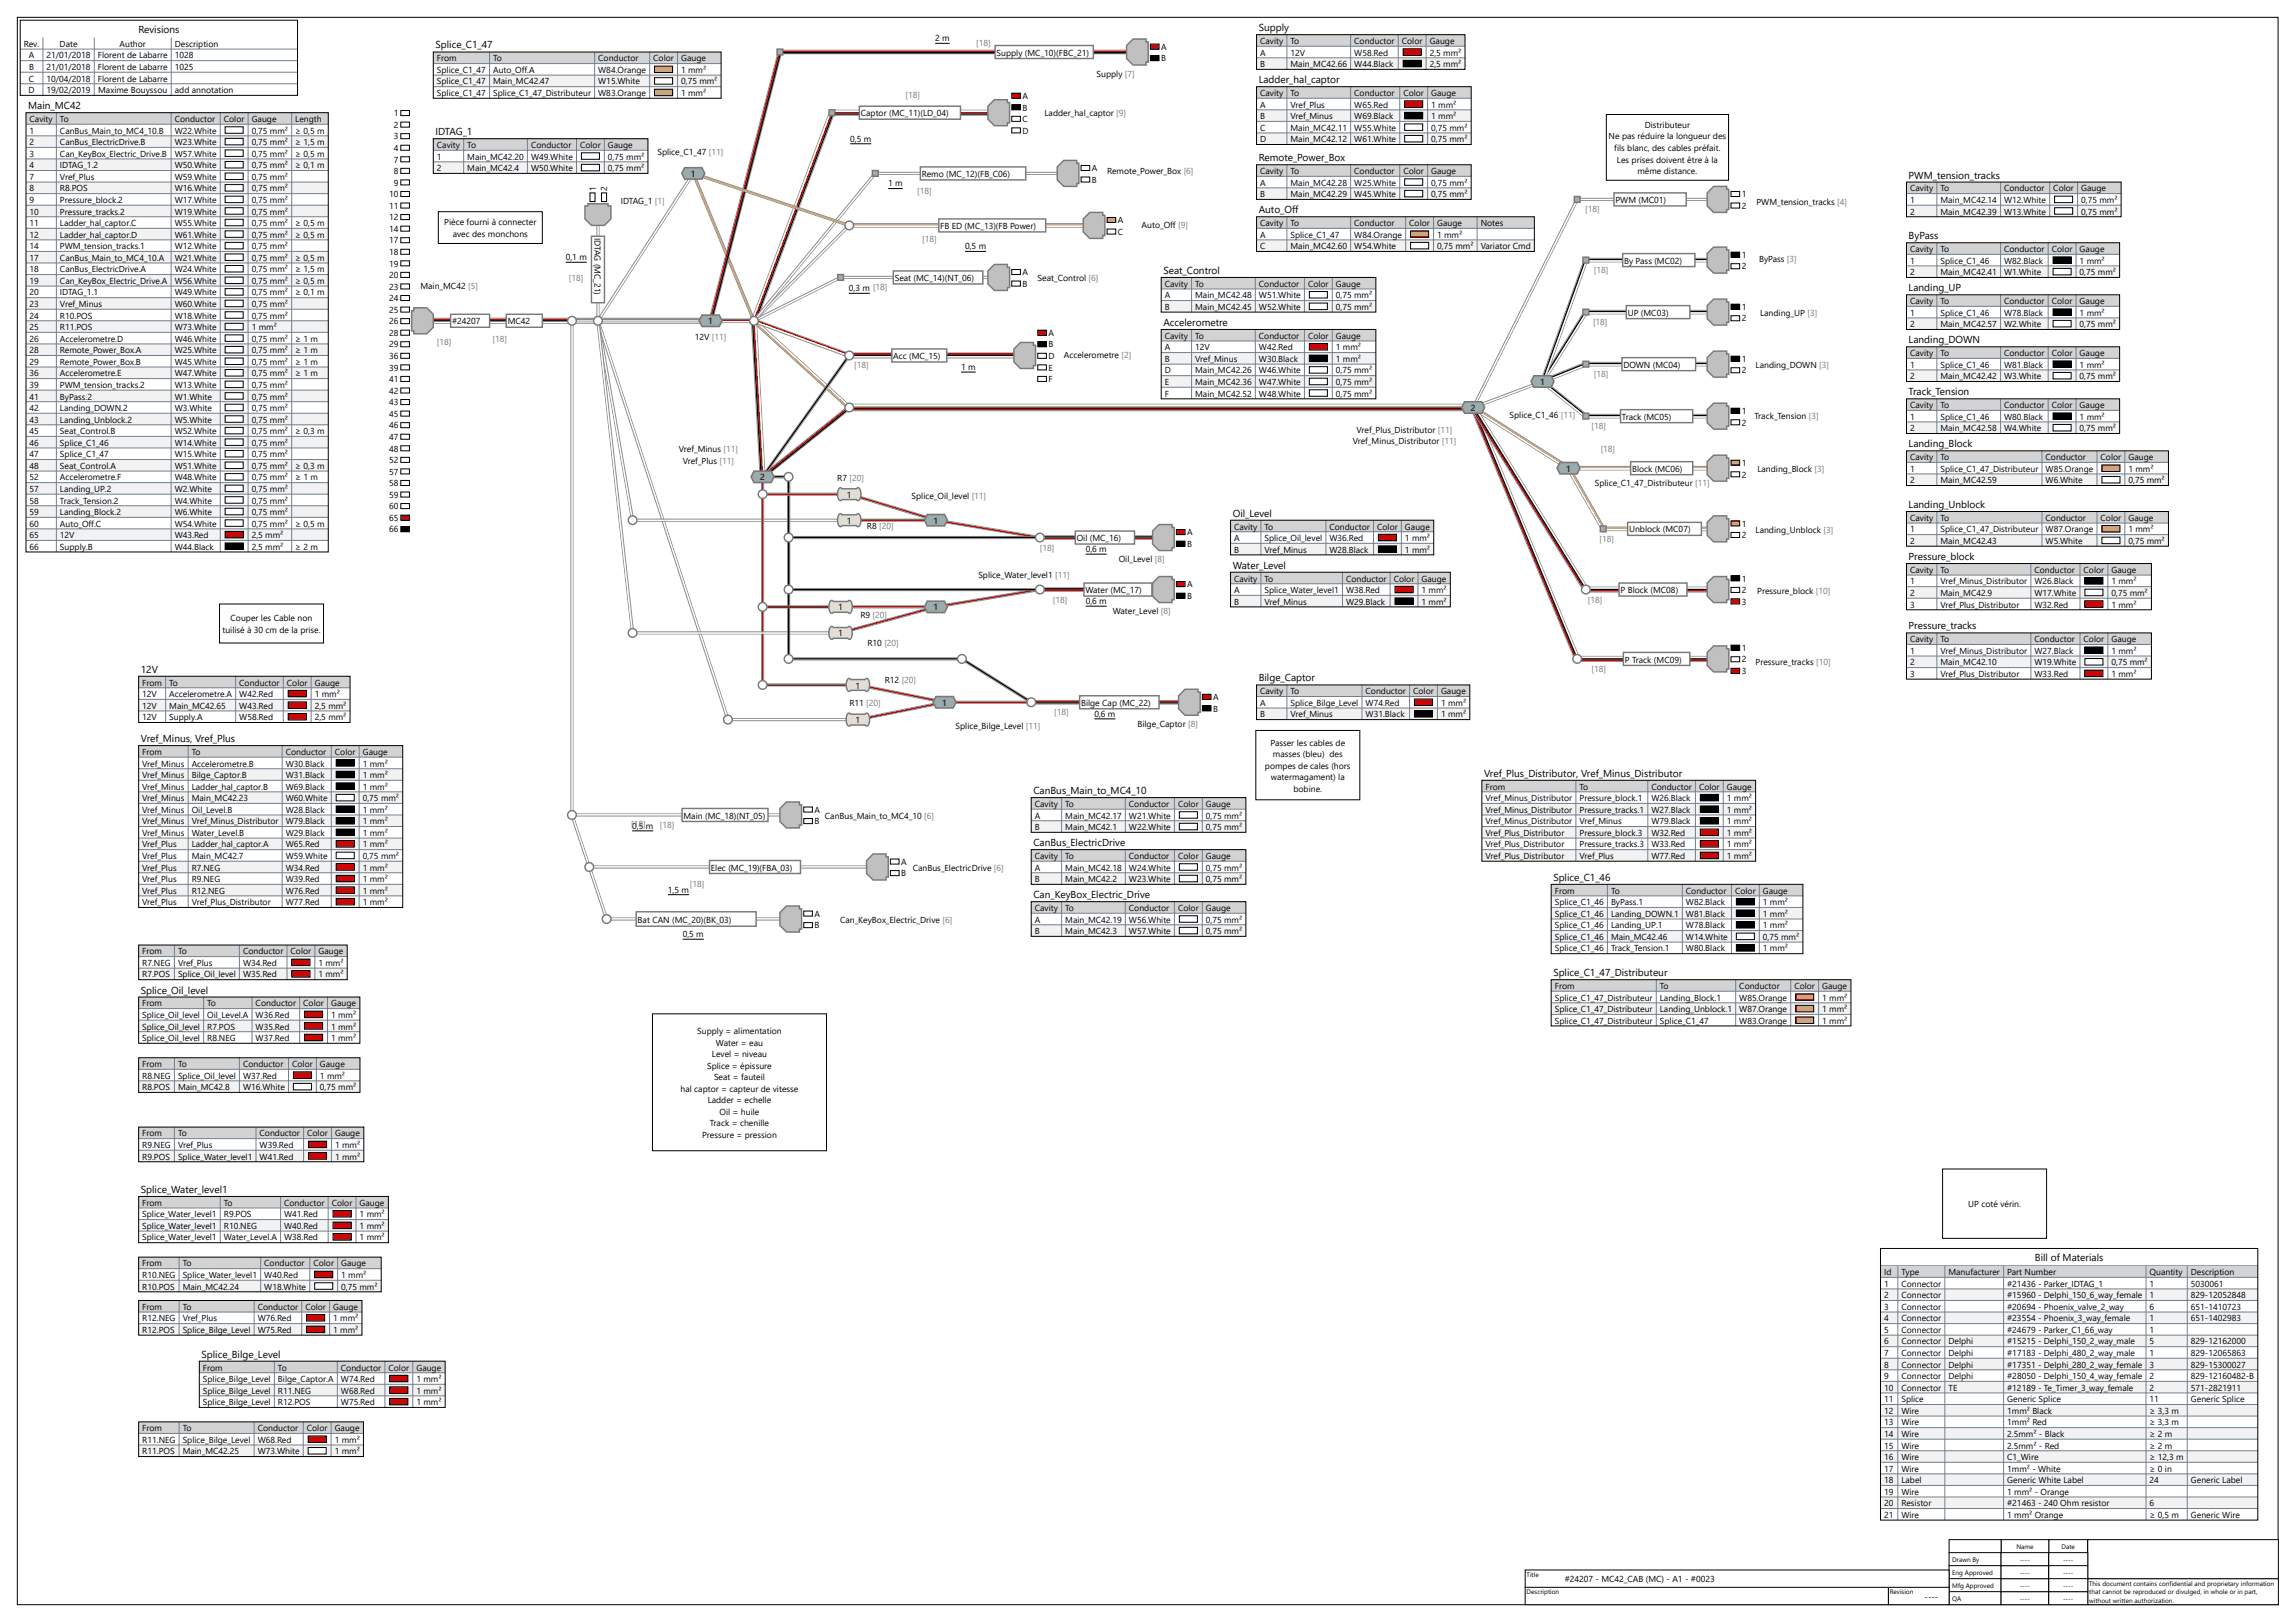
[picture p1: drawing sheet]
<svg xmlns="http://www.w3.org/2000/svg" width="841mm" height="594mm" viewBox="0 0 841 594" stroke-linecap="round" stroke-linejoin="round" font-family="sans-serif">
<defs><g id="words">
<g font-size="3.7">
<text x="461.2" y="11.4">Supply</text>
<text x="50.7" y="12.1">Revisions</text>
<text x="159.5" y="17.8">Splice_C1_47</text>
<text x="461.2" y="30.5">Ladder_hal_captor</text>
<text x="10.3" y="40">Main_MC42</text>
<text x="159.5" y="49.5">IDTAG_1</text>
<text x="461.2" y="59">Remote_Power_Box</text>
<text x="699.3" y="65.4">PWM_tension_tracks</text>
<text x="461.2" y="78.1">Auto_Off</text>
<text x="699.3" y="87.6">ByPass</text>
<text x="426.2" y="100.3">Seat_Control</text>
<text x="699.3" y="106.7">Landing_UP</text>
<text x="426.2" y="119.4">Accelerometre</text>
<text x="699.3" y="125.7">Landing_DOWN</text>
<text x="699.3" y="144.8">Track_Tension</text>
<text x="699.3" y="163.8">Landing_Block</text>
<text x="451.6" y="189.2">Oil_Level</text>
<text x="699.3" y="186">Landing_Unblock</text>
<text x="451.6" y="208.3">Water_Level</text>
<text x="699.3" y="205.1">Pressure_block</text>
<text x="699.3" y="230.5">Pressure_tracks</text>
<text x="51.6" y="246.4">12V</text>
<text x="461.2" y="249.5">Bilge_Captor</text>
<text x="51.6" y="271.8">Vref_Minus, Vref_Plus</text>
<text x="543.7" y="284.5">Vref_Plus_Distributor, Vref_Minus_Distributor</text>
<text x="378.6" y="290.8">CanBus_Main_to_MC4_10</text>
<text x="378.6" y="309.9">CanBus_ElectricDrive</text>
<text x="569.1" y="322.6">Splice_C1_46</text>
<text x="378.6" y="328.9">Can_KeyBox_Electric_Drive</text>
<text x="569.1" y="357.5">Splice_C1_47_Distributeur</text>
<text x="51.6" y="363.8">Splice_Oil_level</text>
<text x="51.6" y="436.9">Splice_Water_level1</text>
<text x="745.5" y="461.9">Bill of Materials</text>
<text x="73.8" y="497.2">Splice_Bilge_Level</text>
</g>
<g font-size="3.2">
<text x="8.7" y="17.2">Rev.</text>
<text x="21.8" y="17.2">Date</text>
<text x="43.8" y="17.2">Author</text>
<text x="64.1" y="17.2">Description</text>
<text x="342.6" y="15.1">2 m</text>
<text x="461.7" y="16.1">Cavity</text>
<text x="472.8" y="16.1">To</text>
<text x="496.2" y="16.1">Conductor</text>
<text x="513.6" y="16.1">Color</text>
<text x="523.8" y="16.1">Gauge</text>
<text x="10.5" y="21.4">A</text>
<text x="17.1" y="21.4">21/01/2018</text>
<text x="35.9" y="21.4">Florent de Labarre</text>
<text x="64.1" y="21.4">1028</text>
<text x="160.1" y="22.5">From</text>
<text x="180.7" y="22.5">To</text>
<text x="219.2" y="22.5">Conductor</text>
<text x="239.3" y="22.5">Color</text>
<text x="249.6" y="22.5">Gauge</text>
<text x="365.1" y="20.4">Supply (MC_10)(FBC_21)</text>
<text x="425.4" y="18.2">A</text>
<text x="425.4" y="22.5">B</text>
<text x="461.7" y="20.4">A</text>
<text x="472.8" y="20.4">12V</text>
<text x="496.2" y="20.4">W58.Red</text>
<text x="523.8" y="20.4">2,5 mm²</text>
<text x="10.6" y="29.9">C</text>
<text x="10.7" y="25.6">B</text>
<text x="17.1" y="25.6">21/01/2018</text>
<text x="17.1" y="29.9">10/04/2018</text>
<text x="35.9" y="25.6">Florent de Labarre</text>
<text x="35.9" y="29.9">Florent de Labarre</text>
<text x="64.1" y="25.6">1025</text>
<text x="160.1" y="26.7">Splice_C1_47</text>
<text x="180.7" y="26.7">Auto_Off.A</text>
<text x="219.2" y="26.7">W84.Orange</text>
<text x="249.6" y="26.7">1 mm²</text>
<text x="401.8" y="28">Supply [7]</text>
<text x="461.7" y="24.6">B</text>
<text x="472.8" y="24.6">Main_MC42.66</text>
<text x="496.2" y="24.6">W44.Black</text>
<text x="523.8" y="24.6">2,5 mm²</text>
<text x="10.5" y="34.1">D</text>
<text x="17.1" y="34.1">19/02/2019</text>
<text x="36" y="34.1">Maxime Bouyssou</text>
<text x="64.1" y="34.1">add annotation</text>
<text x="160.1" y="30.9">Splice_C1_47</text>
<text x="160.1" y="35.2">Splice_C1_47</text>
<text x="180.7" y="30.9">Main_MC42.47</text>
<text x="180.7" y="35.2">Splice_C1_47_Distributeur</text>
<text x="219.2" y="35.2">W83.Orange</text>
<text x="219.2" y="30.9">W15.White</text>
<text x="249.6" y="30.9">0,75 mm²</text>
<text x="249.6" y="35.2">1 mm²</text>
<text x="461.7" y="35.2">Cavity</text>
<text x="472.8" y="35.2">To</text>
<text x="496.2" y="35.2">Conductor</text>
<text x="514.2" y="35.2">Color</text>
<text x="524.4" y="35.2">Gauge</text>
<text x="374.6" y="36.2">A</text>
<text x="374.6" y="40.5">B</text>
<text x="461.7" y="39.4">A</text>
<text x="472.8" y="39.4">Vref_Plus</text>
<text x="496.2" y="39.4">W65.Red</text>
<text x="524.4" y="39.4">1 mm²</text>
<text x="10.8" y="44.7">Cavity</text>
<text x="22" y="44.7">To</text>
<text x="64" y="44.7">Conductor</text>
<text x="82" y="44.7">Color</text>
<text x="92.2" y="44.7">Gauge</text>
<text x="108.2" y="44.7">Length</text>
<text x="144.3" y="42.6">1</text>
<text x="144.3" y="46.8">2</text>
<text x="315.4" y="42.6">Captor (MC_11)(LD_04)</text>
<text x="374.6" y="44.7">C</text>
<text x="382.7" y="42.6">Ladder_hal_captor [9]</text>
<text x="461.7" y="43.6">B</text>
<text x="461.7" y="47.9">C</text>
<text x="472.8" y="43.6">Vref_Minus</text>
<text x="472.8" y="47.9">Main_MC42.11</text>
<text x="496.2" y="43.6">W69.Black</text>
<text x="496.2" y="47.9">W55.White</text>
<text x="524.4" y="43.6">1 mm²</text>
<text x="524.4" y="47.9">0,75 mm²</text>
<text x="602.6" y="46.8">Distributeur</text>
<text x="10.8" y="48.9">1</text>
<text x="10.8" y="53.2">2</text>
<text x="22" y="48.9">CanBus_Main_to_MC4_10.B</text>
<text x="22" y="53.2">CanBus_ElectricDrive.B</text>
<text x="64" y="48.9">W22.White</text>
<text x="64" y="53.2">W23.White</text>
<text x="92.2" y="48.9">0,75 mm²</text>
<text x="92.2" y="53.2">0,75 mm²</text>
<text x="108.2" y="48.9">≥ 0,5 m</text>
<text x="108.2" y="53.2">≥ 1,5 m</text>
<text x="144.3" y="51.1">3</text>
<text x="311.5" y="51.9">0,5 m</text>
<text x="374.6" y="48.9">D</text>
<text x="461.7" y="52.1">D</text>
<text x="472.8" y="52.1">Main_MC42.12</text>
<text x="496.2" y="52.1">W61.White</text>
<text x="524.4" y="52.1">0,75 mm²</text>
<text x="589.4" y="51.1">Ne pas réduire la longueur des</text>
<text x="10.8" y="57.4">3</text>
<text x="22" y="57.4">Can_KeyBox_Electric_Drive.B</text>
<text x="64" y="57.4">W57.White</text>
<text x="92.2" y="57.4">0,75 mm²</text>
<text x="108.2" y="57.4">≥ 0,5 m</text>
<text x="144.3" y="55.3">4</text>
<text x="144.3" y="59.5">7</text>
<text x="160.1" y="54.2">Cavity</text>
<text x="160.1" y="58.5">1</text>
<text x="171.2" y="54.2">To</text>
<text x="171.2" y="58.5">Main_MC42.20</text>
<text x="194.6" y="54.2">Conductor</text>
<text x="194.6" y="58.5">W49.White</text>
<text x="212.5" y="54.2">Color</text>
<text x="222.7" y="58.5">0,75 mm²</text>
<text x="222.7" y="54.2">Gauge</text>
<text x="240.9" y="56.9">Splice_C1_47 [11]</text>
<text x="591.5" y="55.3">fils blanc, des cables préfait.</text>
<text x="592.4" y="59.5">Les prises doivent être à la</text>
<text x="10.8" y="61.6">4</text>
<text x="10.8" y="65.9">7</text>
<text x="22" y="61.6">IDTAG_1.2</text>
<text x="22" y="65.9">Vref_Plus</text>
<text x="64" y="61.6">W50.White</text>
<text x="64" y="65.9">W59.White</text>
<text x="92.2" y="61.6">0,75 mm²</text>
<text x="92.2" y="65.9">0,75 mm²</text>
<text x="108.2" y="61.6">≥ 0,1 m</text>
<text x="144.3" y="63.8">8</text>
<text x="160.1" y="62.7">2</text>
<text x="171.2" y="62.7">Main_MC42.4</text>
<text x="194.6" y="62.7">W50.White</text>
<text x="222.7" y="62.7">0,75 mm²</text>
<text x="253.1" y="64.8">1</text>
<text x="337.7" y="64.8">Remo (MC_12)(FB_C06)</text>
<text x="400" y="62.7">A</text>
<text x="405.7" y="63.8">Remote_Power_Box [6]</text>
<text x="461.7" y="63.8">Cavity</text>
<text x="472.8" y="63.8">To</text>
<text x="496.2" y="63.8">Conductor</text>
<text x="514.2" y="63.8">Color</text>
<text x="524.4" y="63.8">Gauge</text>
<text x="599.9" y="63.7">même distance.</text>
<text x="10.8" y="70.1">8</text>
<text x="22" y="70.1">R8.POS</text>
<text x="64" y="70.1">W16.White</text>
<text x="92.2" y="70.1">0,75 mm²</text>
<text x="144.3" y="68">9</text>
<text x="218.3" y="69.9" transform="rotate(-90 218.3 69.9)">1</text>
<text x="222.5" y="69.9" transform="rotate(-90 222.5 69.9)">2</text>
<text x="325.4" y="68.3">1 m</text>
<text x="400" y="66.9">B</text>
<text x="461.7" y="68">A</text>
<text x="472.8" y="68">Main_MC42.28</text>
<text x="496.2" y="68">W25.White</text>
<text x="524.4" y="68">0,75 mm²</text>
<text x="699.8" y="70.1">Cavity</text>
<text x="711" y="70.1">To</text>
<text x="734.3" y="70.1">Conductor</text>
<text x="752.3" y="70.1">Color</text>
<text x="762.5" y="70.1">Gauge</text>
<text x="10.8" y="74.3">9</text>
<text x="22" y="74.3">Pressure_block.2</text>
<text x="64" y="74.3">W17.White</text>
<text x="92.2" y="74.3">0,75 mm²</text>
<text x="142.6" y="72.2">10</text>
<text x="142.6" y="76.5">11</text>
<text x="227.4" y="74.9">IDTAG_1 [1]</text>
<text x="461.7" y="72.2">B</text>
<text x="472.8" y="72.2">Main_MC42.29</text>
<text x="496.2" y="72.2">W45.White</text>
<text x="524.4" y="72.2">0,75 mm²</text>
<text x="591.9" y="74.3">PWM (MC01)</text>
<text x="638.2" y="72.2">1</text>
<text x="638.2" y="76.5">2</text>
<text x="643.5" y="75.1">PWM_tension_tracks [4]</text>
<text x="699.8" y="74.3">1</text>
<text x="711" y="74.3">Main_MC42.14</text>
<text x="734.3" y="74.3">W12.White</text>
<text x="762.5" y="74.3">0,75 mm²</text>
<text x="10.8" y="78.6">10</text>
<text x="10.8" y="82.8">11</text>
<text x="22" y="78.6">Pressure_tracks.2</text>
<text x="22" y="82.8">Ladder_hal_captor.C</text>
<text x="64" y="82.8">W55.White</text>
<text x="64" y="78.6">W19.White</text>
<text x="92.2" y="78.6">0,75 mm²</text>
<text x="92.2" y="82.8">0,75 mm²</text>
<text x="108.2" y="82.8">≥ 0,5 m</text>
<text x="142.6" y="80.7">12</text>
<text x="162.8" y="82.5">Pièce fourni à connecter</text>
<text x="344.5" y="83.9">FB ED (MC_13)(FB Power)</text>
<text x="409.6" y="81.7">A</text>
<text x="418.3" y="83.3">Auto_Off [9]</text>
<text x="461.7" y="82.8">Cavity</text>
<text x="472.8" y="82.8">To</text>
<text x="496.2" y="82.8">Conductor</text>
<text x="516.3" y="82.8">Color</text>
<text x="526.5" y="82.8">Gauge</text>
<text x="542.5" y="82.8">Notes</text>
<text x="699.8" y="78.6">2</text>
<text x="711" y="78.6">Main_MC42.39</text>
<text x="734.3" y="78.6">W13.White</text>
<text x="762.5" y="78.6">0,75 mm²</text>
<text x="10.8" y="87">12</text>
<text x="22" y="87">Ladder_hal_captor.D</text>
<text x="64" y="87">W61.White</text>
<text x="92.2" y="87">0,75 mm²</text>
<text x="108.2" y="87">≥ 0,5 m</text>
<text x="142.6" y="84.9">14</text>
<text x="142.6" y="89.2">17</text>
<text x="165.9" y="86.8">avec des monchons</text>
<text x="217.8" y="87" transform="rotate(90 217.8 87)">IDTAG (MC_21)</text>
<text x="409.6" y="86">C</text>
<text x="461.7" y="87">A</text>
<text x="472.8" y="87">Splice_C1_47</text>
<text x="496.2" y="87">W84.Orange</text>
<text x="526.5" y="87">1 mm²</text>
<text x="10.8" y="91.3">14</text>
<text x="10.8" y="95.5">17</text>
<text x="22" y="91.3">PWM_tension_tracks.1</text>
<text x="22" y="95.5">CanBus_Main_to_MC4_10.A</text>
<text x="64" y="95.5">W21.White</text>
<text x="64" y="91.3">W12.White</text>
<text x="92.2" y="91.3">0,75 mm²</text>
<text x="92.2" y="95.5">0,75 mm²</text>
<text x="108.2" y="95.5">≥ 0,5 m</text>
<text x="142.6" y="93.4">18</text>
<text x="207.3" y="95.2">0,1 m</text>
<text x="353.6" y="91.3">0,5 m</text>
<text x="461.7" y="91.3">C</text>
<text x="472.8" y="91.3">Main_MC42.60</text>
<text x="496.2" y="91.3">W54.White</text>
<text x="526.5" y="91.3">0,75 mm²</text>
<text x="542.5" y="91.3">Variator Cmd</text>
<text x="638.2" y="94.4">1</text>
<text x="699.8" y="92.3">Cavity</text>
<text x="711" y="92.3">To</text>
<text x="734.3" y="92.3">Conductor</text>
<text x="751.7" y="92.3">Color</text>
<text x="761.9" y="92.3">Gauge</text>
<text x="10.8" y="99.7">18</text>
<text x="22" y="99.7">CanBus_ElectricDrive.A</text>
<text x="64" y="99.7">W24.White</text>
<text x="92.2" y="99.7">0,75 mm²</text>
<text x="108.2" y="99.7">≥ 1,5 m</text>
<text x="142.6" y="97.6">19</text>
<text x="142.6" y="101.9">20</text>
<text x="374.6" y="100.8">A</text>
<text x="595" y="96.6">By Pass (MC02)</text>
<text x="638.2" y="98.7">2</text>
<text x="644.5" y="96">ByPass [3]</text>
<text x="699.8" y="96.6">1</text>
<text x="699.8" y="100.8">2</text>
<text x="711" y="96.6">Splice_C1_46</text>
<text x="711" y="100.8">Main_MC42.41</text>
<text x="734.3" y="96.6">W82.Black</text>
<text x="734.3" y="100.8">W1.White</text>
<text x="761.9" y="96.6">1 mm²</text>
<text x="761.9" y="100.8">0,75 mm²</text>
<text x="10.8" y="104">19</text>
<text x="22" y="104">Can_KeyBox_Electric_Drive.A</text>
<text x="64" y="104">W56.White</text>
<text x="92.2" y="104">0,75 mm²</text>
<text x="108.2" y="104">≥ 0,5 m</text>
<text x="142.6" y="106.1">23</text>
<text x="154" y="105.8">Main_MC42 [5]</text>
<text x="311" y="106.6">0,3 m [18]</text>
<text x="327.8" y="102.9">Seat (MC_14)(NT_06)</text>
<text x="374.6" y="105">B</text>
<text x="380.2" y="102.9">Seat_Control [6]</text>
<text x="426.8" y="105">Cavity</text>
<text x="437.9" y="105">To</text>
<text x="461.3" y="105">Conductor</text>
<text x="479.2" y="105">Color</text>
<text x="489.4" y="105">Gauge</text>
<text x="10.8" y="108.2">20</text>
<text x="10.8" y="112.4">23</text>
<text x="22" y="108.2">IDTAG_1.1</text>
<text x="22" y="112.4">Vref_Minus</text>
<text x="64" y="108.2">W49.White</text>
<text x="64" y="112.4">W60.White</text>
<text x="92.2" y="108.2">0,75 mm²</text>
<text x="92.2" y="112.4">0,75 mm²</text>
<text x="108.2" y="108.2">≥ 0,1 m</text>
<text x="142.6" y="110.3">24</text>
<text x="426.8" y="109.3">A</text>
<text x="426.8" y="113.5">B</text>
<text x="437.9" y="113.5">Main_MC42.45</text>
<text x="437.9" y="109.3">Main_MC42.48</text>
<text x="461.3" y="109.3">W51.White</text>
<text x="461.3" y="113.5">W52.White</text>
<text x="489.4" y="109.3">0,75 mm²</text>
<text x="489.4" y="113.5">0,75 mm²</text>
<text x="638.2" y="113.5">1</text>
<text x="699.8" y="111.4">Cavity</text>
<text x="711" y="111.4">To</text>
<text x="734.3" y="111.4">Conductor</text>
<text x="751.7" y="111.4">Color</text>
<text x="761.9" y="111.4">Gauge</text>
<text x="10.8" y="116.7">24</text>
<text x="22" y="116.7">R10.POS</text>
<text x="64" y="116.7">W18.White</text>
<text x="92.2" y="116.7">0,75 mm²</text>
<text x="142.6" y="114.6">25</text>
<text x="142.6" y="118.8">26</text>
<text x="165.6" y="118.8">#24207</text>
<text x="186" y="118.8">MC42</text>
<text x="259.5" y="118.8">1</text>
<text x="596.4" y="115.6">UP (MC03)</text>
<text x="638.2" y="117.7">2</text>
<text x="644.9" y="115.9">Landing_UP [3]</text>
<text x="699.8" y="115.6">1</text>
<text x="699.8" y="119.8">2</text>
<text x="711" y="115.6">Splice_C1_46</text>
<text x="711" y="119.8">Main_MC42.57</text>
<text x="734.3" y="115.6">W78.Black</text>
<text x="734.3" y="119.8">W2.White</text>
<text x="761.9" y="115.6">1 mm²</text>
<text x="761.9" y="119.8">0,75 mm²</text>
<text x="10.8" y="120.9">25</text>
<text x="10.8" y="125.1">26</text>
<text x="22" y="120.9">R11.POS</text>
<text x="22" y="125.1">Accelerometre.D</text>
<text x="64" y="120.9">W73.White</text>
<text x="64" y="125.1">W46.White</text>
<text x="92.2" y="120.9">1 mm²</text>
<text x="92.2" y="125.1">0,75 mm²</text>
<text x="108.2" y="125.1">≥ 1 m</text>
<text x="142.6" y="123">28</text>
<text x="254.5" y="124.3">12V [11]</text>
<text x="384.2" y="123">A</text>
<text x="426.8" y="124.1">Cavity</text>
<text x="437.9" y="124.1">To</text>
<text x="461.3" y="124.1">Conductor</text>
<text x="479.2" y="124.1">Color</text>
<text x="489.4" y="124.1">Gauge</text>
<text x="10.8" y="129.4">28</text>
<text x="22" y="129.4">Remote_Power_Box.A</text>
<text x="64" y="129.4">W25.White</text>
<text x="92.2" y="129.4">0,75 mm²</text>
<text x="108.2" y="129.4">≥ 1 m</text>
<text x="142.6" y="127.3">29</text>
<text x="142.6" y="131.5">36</text>
<text x="327.3" y="131.5">Acc (MC_15)</text>
<text x="384.2" y="127.3">B</text>
<text x="384.2" y="131.5">D</text>
<text x="389.8" y="131.2">Accelerometre [2]</text>
<text x="426.8" y="128.3">A</text>
<text x="437.9" y="128.3">12V</text>
<text x="461.3" y="128.3">W42.Red</text>
<text x="489.4" y="128.3">1 mm²</text>
<text x="699.8" y="130.4">Cavity</text>
<text x="711" y="130.4">To</text>
<text x="734.3" y="130.4">Conductor</text>
<text x="751.7" y="130.4">Color</text>
<text x="761.9" y="130.4">Gauge</text>
<text x="10.8" y="133.6">29</text>
<text x="10.8" y="137.8">36</text>
<text x="22" y="133.6">Remote_Power_Box.B</text>
<text x="22" y="137.8">Accelerometre.E</text>
<text x="64" y="133.6">W45.White</text>
<text x="64" y="137.8">W47.White</text>
<text x="92.2" y="133.6">0,75 mm²</text>
<text x="92.2" y="137.8">0,75 mm²</text>
<text x="108.2" y="133.6">≥ 1 m</text>
<text x="108.2" y="137.8">≥ 1 m</text>
<text x="142.6" y="135.7">39</text>
<text x="352.1" y="135.5">1 m</text>
<text x="384.2" y="135.7">E</text>
<text x="426.8" y="132.5">B</text>
<text x="426.8" y="136.8">D</text>
<text x="437.9" y="132.5">Vref_Minus</text>
<text x="437.9" y="136.8">Main_MC42.26</text>
<text x="461.3" y="132.5">W30.Black</text>
<text x="461.3" y="136.8">W46.White</text>
<text x="489.4" y="132.5">1 mm²</text>
<text x="489.4" y="136.8">0,75 mm²</text>
<text x="594.8" y="134.7">DOWN (MC04)</text>
<text x="638.2" y="132.5">1</text>
<text x="638.2" y="136.8">2</text>
<text x="643.2" y="134.7">Landing_DOWN [3]</text>
<text x="699.8" y="134.7">1</text>
<text x="711" y="134.7">Splice_C1_46</text>
<text x="734.3" y="134.7">W81.Black</text>
<text x="761.9" y="134.7">1 mm²</text>
<text x="10.8" y="142.1">39</text>
<text x="22" y="142.1">PWM_tension_tracks.2</text>
<text x="64" y="142.1">W13.White</text>
<text x="92.2" y="142.1">0,75 mm²</text>
<text x="142.6" y="140">41</text>
<text x="384.2" y="140">F</text>
<text x="426.8" y="141">E</text>
<text x="437.9" y="141">Main_MC42.36</text>
<text x="461.3" y="141">W47.White</text>
<text x="489.4" y="141">0,75 mm²</text>
<text x="564.3" y="141">1</text>
<text x="699.8" y="138.9">2</text>
<text x="711" y="138.9">Main_MC42.42</text>
<text x="734.3" y="138.9">W3.White</text>
<text x="761.9" y="138.9">0,75 mm²</text>
<text x="10.8" y="146.3">41</text>
<text x="22" y="146.3">ByPass.2</text>
<text x="64" y="146.3">W1.White</text>
<text x="92.2" y="146.3">0,75 mm²</text>
<text x="142.6" y="144.2">42</text>
<text x="142.6" y="148.4">43</text>
<text x="426.8" y="145.2">F</text>
<text x="437.9" y="145.2">Main_MC42.52</text>
<text x="461.3" y="145.2">W48.White</text>
<text x="489.4" y="145.2">0,75 mm²</text>
<text x="699.8" y="149.5">Cavity</text>
<text x="711" y="149.5">To</text>
<text x="734.3" y="149.5">Conductor</text>
<text x="751.7" y="149.5">Color</text>
<text x="761.9" y="149.5">Gauge</text>
<text x="10.8" y="150.5">42</text>
<text x="10.8" y="154.8">43</text>
<text x="22" y="150.5">Landing_DOWN.2</text>
<text x="22" y="154.8">Landing_Unblock.2</text>
<text x="64" y="150.5">W3.White</text>
<text x="64" y="154.8">W5.White</text>
<text x="92.2" y="150.5">0,75 mm²</text>
<text x="92.2" y="154.8">0,75 mm²</text>
<text x="142.6" y="152.7">45</text>
<text x="538.9" y="150.5">2</text>
<text x="553.1" y="152.9">Splice_C1_46 [11]</text>
<text x="594.3" y="153.7">Track (MC05)</text>
<text x="638.2" y="151.6">1</text>
<text x="638.2" y="155.8">2</text>
<text x="642.8" y="153.5">Track_Tension [3]</text>
<text x="699.8" y="153.7">1</text>
<text x="711" y="153.7">Splice_C1_46</text>
<text x="734.3" y="153.7">W80.Black</text>
<text x="761.9" y="153.7">1 mm²</text>
<text x="10.8" y="159">45</text>
<text x="22" y="159">Seat_Control.B</text>
<text x="64" y="159">W52.White</text>
<text x="92.2" y="159">0,75 mm²</text>
<text x="108.2" y="159">≥ 0,3 m</text>
<text x="142.6" y="156.9">46</text>
<text x="142.6" y="161.1">47</text>
<text x="497" y="158.5">Vref_Plus_Distributor [11]</text>
<text x="699.8" y="157.9">2</text>
<text x="711" y="157.9">Main_MC42.58</text>
<text x="734.3" y="157.9">W4.White</text>
<text x="761.9" y="157.9">0,75 mm²</text>
<text x="10.8" y="163.2">46</text>
<text x="10.8" y="167.5">47</text>
<text x="22" y="163.2">Splice_C1_46</text>
<text x="22" y="167.5">Splice_C1_47</text>
<text x="64" y="163.2">W14.White</text>
<text x="64" y="167.5">W15.White</text>
<text x="92.2" y="163.2">0,75 mm²</text>
<text x="92.2" y="167.5">0,75 mm²</text>
<text x="142.6" y="165.4">48</text>
<text x="248.7" y="165.6">Vref_Minus [11]</text>
<text x="495.6" y="162.7">Vref_Minus_Distributor [11]</text>
<text x="10.8" y="171.7">48</text>
<text x="22" y="171.7">Seat_Control.A</text>
<text x="64" y="171.7">W51.White</text>
<text x="92.2" y="171.7">0,75 mm²</text>
<text x="108.2" y="171.7">≥ 0,3 m</text>
<text x="142.6" y="169.6">52</text>
<text x="142.6" y="173.8">57</text>
<text x="250.1" y="169.8">Vref_Plus [11]</text>
<text x="573.8" y="172.8">1</text>
<text x="598" y="172.8">Block (MC06)</text>
<text x="638.2" y="170.6">1</text>
<text x="643.9" y="173">Landing_Block [3]</text>
<text x="699.8" y="168.5">Cavity</text>
<text x="699.8" y="172.8">1</text>
<text x="711" y="168.5">To</text>
<text x="711" y="172.8">Splice_C1_47_Distributeur</text>
<text x="749.5" y="168.5">Conductor</text>
<text x="749.5" y="172.8">W85.Orange</text>
<text x="769.6" y="168.5">Color</text>
<text x="779.8" y="172.8">1 mm²</text>
<text x="779.8" y="168.5">Gauge</text>
<text x="10.8" y="175.9">52</text>
<text x="22" y="175.9">Accelerometre.F</text>
<text x="64" y="175.9">W48.White</text>
<text x="92.2" y="175.9">0,75 mm²</text>
<text x="108.2" y="175.9">≥ 1 m</text>
<text x="142.6" y="178.1">58</text>
<text x="278.5" y="175.9">2</text>
<text x="306.8" y="176.2">R7 [20]</text>
<text x="584.3" y="178.1">Splice_C1_47_Distributeur [11]</text>
<text x="638.2" y="174.9">2</text>
<text x="699.8" y="177">2</text>
<text x="711" y="177">Main_MC42.59</text>
<text x="749.5" y="177">W6.White</text>
<text x="779.8" y="177">0,75 mm²</text>
<text x="10.8" y="180.2">57</text>
<text x="10.8" y="184.4">58</text>
<text x="22" y="180.2">Landing_UP.2</text>
<text x="22" y="184.4">Track_Tension.2</text>
<text x="64" y="180.2">W2.White</text>
<text x="64" y="184.4">W4.White</text>
<text x="92.2" y="180.2">0,75 mm²</text>
<text x="92.2" y="184.4">0,75 mm²</text>
<text x="142.6" y="182.3">59</text>
<text x="310.3" y="182.3">1</text>
<text x="334" y="182.8">Splice_Oil_level [11]</text>
<text x="10.8" y="188.6">59</text>
<text x="22" y="188.6">Landing_Block.2</text>
<text x="64" y="188.6">W6.White</text>
<text x="92.2" y="188.6">0,75 mm²</text>
<text x="142.6" y="186.5">60</text>
<text x="142.6" y="190.8">65</text>
<text x="310.3" y="191.8">1</text>
<text x="342" y="191.8">1</text>
<text x="699.8" y="190.8">Cavity</text>
<text x="711" y="190.8">To</text>
<text x="749.5" y="190.8">Conductor</text>
<text x="769.6" y="190.8">Color</text>
<text x="779.8" y="190.8">Gauge</text>
<text x="10.8" y="192.9">60</text>
<text x="10.8" y="197.1">65</text>
<text x="22" y="192.9">Auto_Off.C</text>
<text x="22" y="197.1">12V</text>
<text x="64" y="197.1">W43.Red</text>
<text x="64" y="192.9">W54.White</text>
<text x="92.2" y="192.9">0,75 mm²</text>
<text x="92.2" y="197.1">2,5 mm²</text>
<text x="108.2" y="192.9">≥ 0,5 m</text>
<text x="142.6" y="195">66</text>
<text x="317.6" y="193.7">R8 [20]</text>
<text x="435" y="196">A</text>
<text x="452.2" y="193.9">Cavity</text>
<text x="463.3" y="193.9">To</text>
<text x="487.1" y="193.9">Conductor</text>
<text x="504.6" y="193.9">Color</text>
<text x="514.8" y="193.9">Gauge</text>
<text x="596.9" y="195">Unblock (MC07)</text>
<text x="638.2" y="192.9">1</text>
<text x="638.2" y="197.1">2</text>
<text x="643.2" y="195.3">Landing_Unblock [3]</text>
<text x="699.8" y="195">1</text>
<text x="711" y="195">Splice_C1_47_Distributeur</text>
<text x="749.5" y="195">W87.Orange</text>
<text x="779.8" y="195">1 mm²</text>
<text x="10.8" y="201.3">66</text>
<text x="22" y="201.3">Supply.B</text>
<text x="64" y="201.3">W44.Black</text>
<text x="92.2" y="201.3">2,5 mm²</text>
<text x="108.2" y="201.3">≥ 2 m</text>
<text x="394.5" y="198.2">Oil (MC_16)</text>
<text x="397.8" y="202.1">0,6 m</text>
<text x="435" y="200.3">B</text>
<text x="452.2" y="198.2">A</text>
<text x="452.2" y="202.4">B</text>
<text x="463.3" y="202.4">Vref_Minus</text>
<text x="463.3" y="198.2">Splice_Oil_level</text>
<text x="487.1" y="198.2">W36.Red</text>
<text x="487.1" y="202.4">W28.Black</text>
<text x="514.8" y="198.2">1 mm²</text>
<text x="514.8" y="202.4">1 mm²</text>
<text x="699.8" y="199.2">2</text>
<text x="711" y="199.2">Main_MC42.43</text>
<text x="749.5" y="199.2">W5.White</text>
<text x="779.8" y="199.2">0,75 mm²</text>
<text x="409.9" y="205.8">Oil_Level [8]</text>
<text x="699.8" y="209.8">Cavity</text>
<text x="711" y="209.8">To</text>
<text x="745.4" y="209.8">Conductor</text>
<text x="763.4" y="209.8">Color</text>
<text x="773.6" y="209.8">Gauge</text>
<text x="358.5" y="211.7">Splice_Water_level1 [11]</text>
<text x="435" y="215.1">A</text>
<text x="452.2" y="213">Cavity</text>
<text x="463.3" y="213">To</text>
<text x="493.2" y="213">Conductor</text>
<text x="510.6" y="213">Color</text>
<text x="520.8" y="213">Gauge</text>
<text x="638.2" y="213">1</text>
<text x="699.8" y="214">1</text>
<text x="711" y="214">Vref_Minus_Distributor</text>
<text x="745.4" y="214">W26.Black</text>
<text x="773.6" y="214">1 mm²</text>
<text x="397.7" y="217.2">Water (MC_17)</text>
<text x="397.8" y="221.2">0,6 m</text>
<text x="435" y="219.3">B</text>
<text x="452.2" y="217.2">A</text>
<text x="452.2" y="221.4">B</text>
<text x="463.3" y="221.4">Vref_Minus</text>
<text x="463.3" y="217.2">Splice_Water_level1</text>
<text x="493.2" y="221.4">W29.Black</text>
<text x="493.2" y="217.2">W38.Red</text>
<text x="520.8" y="217.2">1 mm²</text>
<text x="520.8" y="221.4">1 mm²</text>
<text x="593.7" y="217.2">P Block (MC08)</text>
<text x="638.2" y="217.2">2</text>
<text x="638.2" y="221.4">3</text>
<text x="643.8" y="217.5">Pressure_block [10]</text>
<text x="699.8" y="218.3">2</text>
<text x="711" y="218.3">Main_MC42.9</text>
<text x="745.4" y="218.3">W17.White</text>
<text x="773.6" y="218.3">0,75 mm²</text>
<text x="84.5" y="227.5">Couper les Cable non</text>
<text x="307.1" y="223.6">1</text>
<text x="315.2" y="226.5">R9 [20]</text>
<text x="342" y="223.6">1</text>
<text x="407.7" y="224.9">Water_Level [8]</text>
<text x="699.8" y="222.5">3</text>
<text x="711" y="222.5">Vref_Plus_Distributor</text>
<text x="745.4" y="222.5">W32.Red</text>
<text x="773.6" y="222.5">1 mm²</text>
<text x="81.5" y="231.8">tuilisé à 30 cm de la prise.</text>
<text x="307.1" y="233.1">1</text>
<text x="317.8" y="236.5">R10 [20]</text>
<text x="638.2" y="238.4">1</text>
<text x="699.8" y="235.2">Cavity</text>
<text x="699.8" y="239.4">1</text>
<text x="711" y="235.2">To</text>
<text x="711" y="239.4">Vref_Minus_Distributor</text>
<text x="745.4" y="235.2">Conductor</text>
<text x="745.4" y="239.4">W27.Black</text>
<text x="763.4" y="235.2">Color</text>
<text x="773.6" y="235.2">Gauge</text>
<text x="773.6" y="239.4">1 mm²</text>
<text x="595.3" y="242.6">P Track (MC09)</text>
<text x="638.2" y="242.6">2</text>
<text x="643.2" y="243.4">Pressure_tracks [10]</text>
<text x="699.8" y="243.7">2</text>
<text x="711" y="243.7">Main_MC42.10</text>
<text x="745.4" y="243.7">W19.White</text>
<text x="773.6" y="243.7">0,75 mm²</text>
<text x="52.1" y="251.1">From</text>
<text x="62" y="251.1">To</text>
<text x="87.7" y="251.1">Conductor</text>
<text x="105.1" y="251.1">Color</text>
<text x="115.3" y="251.1">Gauge</text>
<text x="324.2" y="250.3">R12 [20]</text>
<text x="638.2" y="246.8">3</text>
<text x="699.8" y="247.9">3</text>
<text x="711" y="247.9">Vref_Plus_Distributor</text>
<text x="745.4" y="247.9">W33.Red</text>
<text x="773.6" y="247.9">1 mm²</text>
<text x="52.1" y="255.3">12V</text>
<text x="62" y="255.3">Accelerometre.A</text>
<text x="87.7" y="255.3">W42.Red</text>
<text x="115.3" y="255.3">1 mm²</text>
<text x="313.5" y="252.1">1</text>
<text x="444.5" y="256.4">A</text>
<text x="461.7" y="254.3">Cavity</text>
<text x="472.8" y="254.3">To</text>
<text x="500.3" y="254.3">Conductor</text>
<text x="517.8" y="254.3">Color</text>
<text x="528" y="254.3">Gauge</text>
<text x="52.1" y="259.5">12V</text>
<text x="52.1" y="263.8">12V</text>
<text x="62" y="259.5">Main_MC42.65</text>
<text x="62" y="263.8">Supply.A</text>
<text x="87.7" y="263.8">W58.Red</text>
<text x="87.7" y="259.5">W43.Red</text>
<text x="115.3" y="259.5">2,5 mm²</text>
<text x="115.3" y="263.8">2,5 mm²</text>
<text x="311.2" y="258.5">R11 [20]</text>
<text x="345.2" y="258.5">1</text>
<text x="396.1" y="258.5">Bilge Cap (MC_22)</text>
<text x="401" y="262.5">0,6 m</text>
<text x="444.5" y="260.6">B</text>
<text x="461.7" y="258.5">A</text>
<text x="461.7" y="262.7">B</text>
<text x="472.8" y="262.7">Vref_Minus</text>
<text x="472.8" y="258.5">Splice_Bilge_Level</text>
<text x="500.3" y="262.7">W31.Black</text>
<text x="500.3" y="258.5">W74.Red</text>
<text x="528" y="258.5">1 mm²</text>
<text x="528" y="262.7">1 mm²</text>
<text x="313.5" y="264.8">1</text>
<text x="350.1" y="267">Splice_Bilge_Level [11]</text>
<text x="416.7" y="266.2">Bilge_Captor [8]</text>
<text x="465.5" y="273.1">Passer les cables de</text>
<text x="52.1" y="276.5">From</text>
<text x="52.1" y="280.7">Vref_Minus</text>
<text x="70.3" y="276.5">To</text>
<text x="70.3" y="280.7">Accelerometre.B</text>
<text x="104.7" y="276.5">Conductor</text>
<text x="104.7" y="280.7">W30.Black</text>
<text x="122.7" y="276.5">Color</text>
<text x="132.9" y="276.5">Gauge</text>
<text x="132.9" y="280.7">1 mm²</text>
<text x="463.5" y="281.5">pompes de cales (hors</text>
<text x="466.4" y="277.3">masses (bleu) des</text>
<text x="52.1" y="284.9">Vref_Minus</text>
<text x="70.3" y="284.9">Bilge_Captor.B</text>
<text x="104.7" y="284.9">W31.Black</text>
<text x="132.9" y="284.9">1 mm²</text>
<text x="465.6" y="285.7">watermagament) la</text>
<text x="52.1" y="289.2">Vref_Minus</text>
<text x="52.1" y="293.4">Vref_Minus</text>
<text x="70.3" y="289.2">Ladder_hal_captor.B</text>
<text x="70.3" y="293.4">Main_MC42.23</text>
<text x="104.7" y="289.2">W69.Black</text>
<text x="104.7" y="293.4">W60.White</text>
<text x="132.9" y="289.2">1 mm²</text>
<text x="132.9" y="293.4">0,75 mm²</text>
<text x="473.9" y="290">bobine.</text>
<text x="544.2" y="289.2">From</text>
<text x="544.2" y="293.4">Vref_Minus_Distributor</text>
<text x="578.7" y="289.2">To</text>
<text x="578.7" y="293.4">Pressure_block.1</text>
<text x="605" y="293.4">W26.Black</text>
<text x="605" y="289.2">Conductor</text>
<text x="622.5" y="289.2">Color</text>
<text x="632.7" y="293.4">1 mm²</text>
<text x="632.7" y="289.2">Gauge</text>
<text x="52.1" y="297.6">Vref_Minus</text>
<text x="70.3" y="297.6">Oil_Level.B</text>
<text x="104.7" y="297.6">W28.Black</text>
<text x="132.9" y="297.6">1 mm²</text>
<text x="250.4" y="299.8">Main (MC_18)(NT_05)</text>
<text x="298.4" y="297.6">A</text>
<text x="302.2" y="299.8">CanBus_Main_to_MC4_10 [6]</text>
<text x="379.1" y="295.5">Cavity</text>
<text x="379.1" y="299.8">A</text>
<text x="390.3" y="295.5">To</text>
<text x="390.3" y="299.8">Main_MC42.17</text>
<text x="413.6" y="295.5">Conductor</text>
<text x="413.6" y="299.8">W21.White</text>
<text x="431.6" y="295.5">Color</text>
<text x="441.8" y="295.5">Gauge</text>
<text x="441.8" y="299.8">0,75 mm²</text>
<text x="544.2" y="297.6">Vref_Minus_Distributor</text>
<text x="578.7" y="297.6">Pressure_tracks.1</text>
<text x="605" y="297.6">W27.Black</text>
<text x="632.7" y="297.6">1 mm²</text>
<text x="52.1" y="301.9">Vref_Minus</text>
<text x="70.3" y="301.9">Vref_Minus_Distributor</text>
<text x="104.7" y="301.9">W79.Black</text>
<text x="132.9" y="301.9">1 mm²</text>
<text x="231.6" y="303.5">0,5 m</text>
<text x="298.4" y="301.9">B</text>
<text x="379.1" y="304">B</text>
<text x="390.3" y="304">Main_MC42.1</text>
<text x="413.6" y="304">W22.White</text>
<text x="441.8" y="304">0,75 mm²</text>
<text x="544.2" y="301.9">Vref_Minus_Distributor</text>
<text x="578.7" y="301.9">Vref_Minus</text>
<text x="605" y="301.9">W79.Black</text>
<text x="632.7" y="301.9">1 mm²</text>
<text x="52.1" y="306.1">Vref_Minus</text>
<text x="52.1" y="310.3">Vref_Plus</text>
<text x="70.3" y="310.3">Ladder_hal_captor.A</text>
<text x="70.3" y="306.1">Water_Level.B</text>
<text x="104.7" y="310.3">W65.Red</text>
<text x="104.7" y="306.1">W29.Black</text>
<text x="132.9" y="306.1">1 mm²</text>
<text x="132.9" y="310.3">1 mm²</text>
<text x="544.2" y="306.1">Vref_Plus_Distributor</text>
<text x="544.2" y="310.3">Vref_Plus_Distributor</text>
<text x="578.7" y="306.1">Pressure_block.3</text>
<text x="578.7" y="310.3">Pressure_tracks.3</text>
<text x="605" y="310.3">W33.Red</text>
<text x="605" y="306.1">W32.Red</text>
<text x="632.7" y="306.1">1 mm²</text>
<text x="632.7" y="310.3">1 mm²</text>
<text x="52.1" y="314.6">Vref_Plus</text>
<text x="70.3" y="314.6">Main_MC42.7</text>
<text x="104.7" y="314.6">W59.White</text>
<text x="132.9" y="314.6">0,75 mm²</text>
<text x="330.2" y="316.7">A</text>
<text x="379.1" y="314.6">Cavity</text>
<text x="390.3" y="314.6">To</text>
<text x="413.6" y="314.6">Conductor</text>
<text x="431.6" y="314.6">Color</text>
<text x="441.8" y="314.6">Gauge</text>
<text x="544.2" y="314.6">Vref_Plus_Distributor</text>
<text x="578.7" y="314.6">Vref_Plus</text>
<text x="605" y="314.6">W77.Red</text>
<text x="632.7" y="314.6">1 mm²</text>
<text x="52.1" y="318.8">Vref_Plus</text>
<text x="52.1" y="323">Vref_Plus</text>
<text x="70.3" y="318.8">R7.NEG</text>
<text x="70.3" y="323">R9.NEG</text>
<text x="104.7" y="318.8">W34.Red</text>
<text x="104.7" y="323">W39.Red</text>
<text x="132.9" y="318.8">1 mm²</text>
<text x="132.9" y="323">1 mm²</text>
<text x="260.5" y="318.8">Elec (MC_19)(FBA_03)</text>
<text x="330.2" y="320.9">B</text>
<text x="334.4" y="319.1">CanBus_ElectricDrive [6]</text>
<text x="379.1" y="318.8">A</text>
<text x="379.1" y="323">B</text>
<text x="390.3" y="323">Main_MC42.2</text>
<text x="390.3" y="318.8">Main_MC42.18</text>
<text x="413.6" y="323">W23.White</text>
<text x="413.6" y="318.8">W24.White</text>
<text x="441.8" y="318.8">0,75 mm²</text>
<text x="441.8" y="323">0,75 mm²</text>
<text x="52.1" y="327.3">Vref_Plus</text>
<text x="70.3" y="327.3">R12.NEG</text>
<text x="104.7" y="327.3">W76.Red</text>
<text x="132.9" y="327.3">1 mm²</text>
<text x="244.7" y="326.8">1,5 m</text>
<text x="569.6" y="327.3">From</text>
<text x="590.2" y="327.3">To</text>
<text x="617.7" y="327.3">Conductor</text>
<text x="635.7" y="327.3">Color</text>
<text x="645.9" y="327.3">Gauge</text>
<text x="52.1" y="331.5">Vref_Plus</text>
<text x="70.3" y="331.5">Vref_Plus_Distributor</text>
<text x="104.7" y="331.5">W77.Red</text>
<text x="132.9" y="331.5">1 mm²</text>
<text x="298.4" y="335.7">A</text>
<text x="379.1" y="333.6">Cavity</text>
<text x="390.3" y="333.6">To</text>
<text x="413.6" y="333.6">Conductor</text>
<text x="431.6" y="333.6">Color</text>
<text x="441.8" y="333.6">Gauge</text>
<text x="569.6" y="331.5">Splice_C1_46</text>
<text x="569.6" y="335.7">Splice_C1_46</text>
<text x="590.2" y="331.5">ByPass.1</text>
<text x="590.2" y="335.7">Landing_DOWN.1</text>
<text x="617.7" y="331.5">W82.Black</text>
<text x="617.7" y="335.7">W81.Black</text>
<text x="645.9" y="331.5">1 mm²</text>
<text x="645.9" y="335.7">1 mm²</text>
<text x="233.6" y="337.9">Bat CAN (MC_20)(BK_03)</text>
<text x="298.4" y="340">B</text>
<text x="307.8" y="337.9">Can_KeyBox_Electric_Drive [6]</text>
<text x="379.1" y="337.9">A</text>
<text x="390.3" y="337.9">Main_MC42.19</text>
<text x="413.6" y="337.9">W56.White</text>
<text x="441.8" y="337.9">0,75 mm²</text>
<text x="569.6" y="340">Splice_C1_46</text>
<text x="590.2" y="340">Landing_UP.1</text>
<text x="617.7" y="340">W78.Black</text>
<text x="645.9" y="340">1 mm²</text>
<text x="250.1" y="343.2">0,5 m</text>
<text x="379.1" y="342.1">B</text>
<text x="390.3" y="342.1">Main_MC42.3</text>
<text x="413.6" y="342.1">W57.White</text>
<text x="441.8" y="342.1">0,75 mm²</text>
<text x="569.6" y="344.2">Splice_C1_46</text>
<text x="590.2" y="344.2">Main_MC42.46</text>
<text x="617.7" y="344.2">W14.White</text>
<text x="645.9" y="344.2">0,75 mm²</text>
<text x="52.1" y="349.5">From</text>
<text x="52.1" y="353.7">R7.NEG</text>
<text x="65.2" y="353.7">Vref_Plus</text>
<text x="65.2" y="349.5">To</text>
<text x="89" y="353.7">W34.Red</text>
<text x="89" y="349.5">Conductor</text>
<text x="106.5" y="349.5">Color</text>
<text x="116.7" y="353.7">1 mm²</text>
<text x="116.7" y="349.5">Gauge</text>
<text x="569.6" y="348.4">Splice_C1_46</text>
<text x="590.2" y="348.4">Track_Tension.1</text>
<text x="617.7" y="348.4">W80.Black</text>
<text x="645.9" y="348.4">1 mm²</text>
<text x="52.1" y="358">R7.POS</text>
<text x="65.2" y="358">Splice_Oil_level</text>
<text x="89" y="358">W35.Red</text>
<text x="116.7" y="358">1 mm²</text>
<text x="569.6" y="362.2">From</text>
<text x="608.2" y="362.2">To</text>
<text x="637.3" y="362.2">Conductor</text>
<text x="657.4" y="362.2">Color</text>
<text x="667.6" y="362.2">Gauge</text>
<text x="52.1" y="368.6">From</text>
<text x="75.9" y="368.6">To</text>
<text x="93.7" y="368.6">Conductor</text>
<text x="111.1" y="368.6">Color</text>
<text x="121.3" y="368.6">Gauge</text>
<text x="569.6" y="370.7">Splice_C1_47_Distributeur</text>
<text x="569.6" y="366.4">Splice_C1_47_Distributeur</text>
<text x="608.2" y="370.7">Landing_Unblock.1</text>
<text x="608.2" y="366.4">Landing_Block.1</text>
<text x="637.2" y="370.7">W87.Orange</text>
<text x="637.3" y="366.4">W85.Orange</text>
<text x="667.6" y="366.4">1 mm²</text>
<text x="667.6" y="370.7">1 mm²</text>
<text x="52.1" y="372.8">Splice_Oil_level</text>
<text x="52.1" y="377">Splice_Oil_level</text>
<text x="75.9" y="372.8">Oil_Level.A</text>
<text x="75.9" y="377">R7.POS</text>
<text x="93.7" y="377">W35.Red</text>
<text x="93.7" y="372.8">W36.Red</text>
<text x="121.3" y="372.8">1 mm²</text>
<text x="121.3" y="377">1 mm²</text>
<text x="569.6" y="374.9">Splice_C1_47_Distributeur</text>
<text x="608.2" y="374.9">Splice_C1_47</text>
<text x="637.2" y="374.9">W83.Orange</text>
<text x="667.6" y="374.9">1 mm²</text>
<text x="52.1" y="381.3">Splice_Oil_level</text>
<text x="75.9" y="381.3">R8.NEG</text>
<text x="93.7" y="381.3">W37.Red</text>
<text x="121.3" y="381.3">1 mm²</text>
<text x="255.4" y="378.7">Supply = alimentation</text>
<text x="262.3" y="382.9">Water = eau</text>
<text x="260.8" y="387.1">Level = niveau</text>
<text x="52.1" y="390.8">From</text>
<text x="52.1" y="395">R8.NEG</text>
<text x="65.2" y="395">Splice_Oil_level</text>
<text x="65.2" y="390.8">To</text>
<text x="89" y="390.8">Conductor</text>
<text x="89" y="395">W37.Red</text>
<text x="107" y="390.8">Color</text>
<text x="117.2" y="390.8">Gauge</text>
<text x="117.2" y="395">1 mm²</text>
<text x="259.1" y="391.3">Splice = épissure</text>
<text x="261.6" y="395.5">Seat = fauteil</text>
<text x="52.1" y="399.2">R8.POS</text>
<text x="65.2" y="399.2">Main_MC42.8</text>
<text x="89" y="399.2">W16.White</text>
<text x="117.2" y="399.2">0,75 mm²</text>
<text x="249.3" y="399.8">hal captor = capteur de vitesse</text>
<text x="259.3" y="404">Ladder = echelle</text>
<text x="260.1" y="412.4">Track = chenille</text>
<text x="263.6" y="408.2">Oil = huile</text>
<text x="52.1" y="416.2">From</text>
<text x="65.2" y="416.2">To</text>
<text x="95.1" y="416.2">Conductor</text>
<text x="112.6" y="416.2">Color</text>
<text x="122.8" y="416.2">Gauge</text>
<text x="257.2" y="416.7">Pressure = pression</text>
<text x="52.1" y="420.4">R9.NEG</text>
<text x="52.1" y="424.6">R9.POS</text>
<text x="65.2" y="420.4">Vref_Plus</text>
<text x="65.2" y="424.6">Splice_Water_level1</text>
<text x="95.1" y="420.4">W39.Red</text>
<text x="95.1" y="424.6">W41.Red</text>
<text x="122.8" y="420.4">1 mm²</text>
<text x="122.8" y="424.6">1 mm²</text>
<text x="52.1" y="441.6">From</text>
<text x="82" y="441.6">To</text>
<text x="104.1" y="441.6">Conductor</text>
<text x="121.6" y="441.6">Color</text>
<text x="131.8" y="441.6">Gauge</text>
<text x="721.1" y="442.1">UP coté vérin.</text>
<text x="52.1" y="445.8">Splice_Water_level1</text>
<text x="82" y="445.8">R9.POS</text>
<text x="104.1" y="445.8">W41.Red</text>
<text x="131.8" y="445.8">1 mm²</text>
<text x="52.1" y="450">Splice_Water_level1</text>
<text x="52.1" y="454.3">Splice_Water_level1</text>
<text x="82" y="450">R10.NEG</text>
<text x="82" y="454.3">Water_Level.A</text>
<text x="104.1" y="450">W40.Red</text>
<text x="104.1" y="454.3">W38.Red</text>
<text x="131.8" y="450">1 mm²</text>
<text x="131.8" y="454.3">1 mm²</text>
<text x="52.1" y="463.8">From</text>
<text x="66.9" y="463.8">To</text>
<text x="96.8" y="463.8">Conductor</text>
<text x="114.8" y="463.8">Color</text>
<text x="125" y="463.8">Gauge</text>
<text x="690.3" y="467">Id</text>
<text x="696.6" y="467">Type</text>
<text x="713.9" y="467">Manufacturer</text>
<text x="735.4" y="467">Part Number</text>
<text x="787.6" y="467">Quantity</text>
<text x="802.7" y="467">Description</text>
<text x="52.1" y="468">R10.NEG</text>
<text x="52.1" y="472.3">R10.POS</text>
<text x="66.9" y="468">Splice_Water_level1</text>
<text x="66.9" y="472.3">Main_MC42.24</text>
<text x="96.8" y="472.3">W18.White</text>
<text x="96.8" y="468">W40.Red</text>
<text x="125" y="468">1 mm²</text>
<text x="125" y="472.3">0,75 mm²</text>
<text x="690.3" y="471.2">1</text>
<text x="696.6" y="471.2">Connector</text>
<text x="735.4" y="471.2">#21436 - Parker_IDTAG_1</text>
<text x="787.6" y="471.2">1</text>
<text x="802.7" y="471.2">5030061</text>
<text x="52.1" y="479.7">From</text>
<text x="66.9" y="479.7">To</text>
<text x="94.4" y="479.7">Conductor</text>
<text x="111.9" y="479.7">Color</text>
<text x="122.1" y="479.7">Gauge</text>
<text x="690.3" y="475.4">2</text>
<text x="690.3" y="479.7">3</text>
<text x="696.6" y="475.4">Connector</text>
<text x="696.6" y="479.7">Connector</text>
<text x="735.4" y="475.4">#15960 - Delphi_150_6_way_female</text>
<text x="735.4" y="479.7">#20694 - Phoenix_valve_2_way</text>
<text x="787.6" y="479.7">6</text>
<text x="787.6" y="475.4">1</text>
<text x="802.7" y="479.7">651-1410723</text>
<text x="802.7" y="475.4">829-12052848</text>
<text x="52.1" y="483.9">R12.NEG</text>
<text x="66.9" y="483.9">Vref_Plus</text>
<text x="94.4" y="483.9">W76.Red</text>
<text x="122.1" y="483.9">1 mm²</text>
<text x="690.3" y="483.9">4</text>
<text x="696.6" y="483.9">Connector</text>
<text x="735.4" y="483.9">#23554 - Phoenix_3_way_female</text>
<text x="787.6" y="483.9">1</text>
<text x="802.7" y="483.9">651-1402983</text>
<text x="52.1" y="488.1">R12.POS</text>
<text x="66.9" y="488.1">Splice_Bilge_Level</text>
<text x="94.4" y="488.1">W75.Red</text>
<text x="122.1" y="488.1">1 mm²</text>
<text x="690.3" y="488.1">5</text>
<text x="696.6" y="488.1">Connector</text>
<text x="735.4" y="488.1">#24679 - Parker_C1_66_way</text>
<text x="787.6" y="488.1">1</text>
<text x="690.3" y="492.4">6</text>
<text x="690.3" y="496.6">7</text>
<text x="696.6" y="492.4">Connector</text>
<text x="696.6" y="496.6">Connector</text>
<text x="713.9" y="492.4">Delphi</text>
<text x="713.9" y="496.6">Delphi</text>
<text x="735.4" y="492.4">#15215 - Delphi_150_2_way_male</text>
<text x="735.4" y="496.6">#17183 - Delphi_480_2_way_male</text>
<text x="787.6" y="492.4">5</text>
<text x="787.6" y="496.6">1</text>
<text x="802.7" y="492.4">829-12162000</text>
<text x="802.7" y="496.6">829-12065863</text>
<text x="74.3" y="501.9">From</text>
<text x="101.8" y="501.9">To</text>
<text x="124.9" y="501.9">Conductor</text>
<text x="142.4" y="501.9">Color</text>
<text x="152.6" y="501.9">Gauge</text>
<text x="690.3" y="500.8">8</text>
<text x="696.6" y="500.8">Connector</text>
<text x="713.9" y="500.8">Delphi</text>
<text x="735.4" y="500.8">#17351 - Delphi_280_2_way_female</text>
<text x="787.6" y="500.8">3</text>
<text x="802.7" y="500.8">829-15300027</text>
<text x="74.3" y="506.1">Splice_Bilge_Level</text>
<text x="101.8" y="506.1">Bilge_Captor.A</text>
<text x="124.9" y="506.1">W74.Red</text>
<text x="152.6" y="506.1">1 mm²</text>
<text x="690.3" y="505.1">9</text>
<text x="690.3" y="509.3">10</text>
<text x="696.6" y="505.1">Connector</text>
<text x="696.6" y="509.3">Connector</text>
<text x="713.9" y="505.1">Delphi</text>
<text x="713.9" y="509.3">TE</text>
<text x="735.4" y="509.3">#12189 - Te_Timer_3_way_female</text>
<text x="735.4" y="505.1">#28050 - Delphi_150_4_way_female</text>
<text x="787.6" y="509.3">2</text>
<text x="787.6" y="505.1">2</text>
<text x="802.7" y="509.3">571-2821911</text>
<text x="802.7" y="505.1">829-12160482-B</text>
<text x="74.3" y="510.4">Splice_Bilge_Level</text>
<text x="74.3" y="514.6">Splice_Bilge_Level</text>
<text x="101.8" y="510.4">R11.NEG</text>
<text x="101.8" y="514.6">R12.POS</text>
<text x="124.9" y="510.4">W68.Red</text>
<text x="124.9" y="514.6">W75.Red</text>
<text x="152.6" y="510.4">1 mm²</text>
<text x="152.6" y="514.6">1 mm²</text>
<text x="690.3" y="513.5">11</text>
<text x="696.6" y="513.5">Splice</text>
<text x="735.4" y="513.5">Generic Splice</text>
<text x="787.6" y="513.5">11</text>
<text x="802.7" y="513.5">Generic Splice</text>
<text x="690.3" y="517.8">12</text>
<text x="690.3" y="522">13</text>
<text x="696.6" y="517.8">Wire</text>
<text x="696.6" y="522">Wire</text>
<text x="735.4" y="517.8">1mm² Black</text>
<text x="735.4" y="522">1mm² Red</text>
<text x="787.6" y="522">≥ 3,3 m</text>
<text x="787.6" y="517.8">≥ 3,3 m</text>
<text x="52.1" y="524.1">From</text>
<text x="66.9" y="524.1">To</text>
<text x="94.4" y="524.1">Conductor</text>
<text x="112.4" y="524.1">Color</text>
<text x="122.6" y="524.1">Gauge</text>
<text x="690.3" y="526.2">14</text>
<text x="696.6" y="526.2">Wire</text>
<text x="735.4" y="526.2">2.5mm² - Black</text>
<text x="787.6" y="526.2">≥ 2 m</text>
<text x="52.1" y="532.6">R11.POS</text>
<text x="52.1" y="528.4">R11.NEG</text>
<text x="66.9" y="528.4">Splice_Bilge_Level</text>
<text x="66.9" y="532.6">Main_MC42.25</text>
<text x="94.4" y="532.6">W73.White</text>
<text x="94.4" y="528.4">W68.Red</text>
<text x="122.6" y="528.4">1 mm²</text>
<text x="122.6" y="532.6">1 mm²</text>
<text x="690.3" y="530.5">15</text>
<text x="696.6" y="530.5">Wire</text>
<text x="735.4" y="530.5">2.5mm² - Red</text>
<text x="787.6" y="530.5">≥ 2 m</text>
<text x="690.3" y="534.7">16</text>
<text x="690.3" y="538.9">17</text>
<text x="696.6" y="534.7">Wire</text>
<text x="696.6" y="538.9">Wire</text>
<text x="735.4" y="534.7">C1_Wire</text>
<text x="735.4" y="538.9">1mm² - White</text>
<text x="787.6" y="534.7">≥ 12,3 m</text>
<text x="787.6" y="538.9">≥ 0 in</text>
<text x="690.3" y="543.2">18</text>
<text x="696.6" y="543.2">Label</text>
<text x="735.4" y="543.2">Generic White Label</text>
<text x="787.6" y="543.2">24</text>
<text x="802.7" y="543.2">Generic Label</text>
<text x="690.3" y="547.4">19</text>
<text x="690.3" y="551.6">20</text>
<text x="696.6" y="547.4">Wire</text>
<text x="696.6" y="551.6">Resistor</text>
<text x="735.4" y="551.6">#21463 - 240 Ohm resistor</text>
<text x="735.4" y="547.4">1 mm² - Orange</text>
<text x="787.6" y="551.6">6</text>
<text x="690.3" y="555.9">21</text>
<text x="696.6" y="555.9">Wire</text>
<text x="735.4" y="555.9">1 mm² Orange</text>
<text x="787.6" y="555.9">≥ 0,5 m</text>
<text x="802.7" y="555.9">Generic Wire</text>
<text x="573.3" y="579.4">#24207 - MC42_CAB (MC) - A1 - #0023</text>
<text x="705.1" y="585.8">----</text>
</g>
<g font-size="3.2" fill="#797979">
<text x="357.7" y="16.9">[18]</text>
<text x="331.8" y="36">[18]</text>
<text x="336" y="70.9">[18]</text>
<text x="580.7" y="77.8">[18]</text>
<text x="337.8" y="88.6">[18]</text>
<text x="583.9" y="100">[18]</text>
<text x="208.5" y="102.9">[18]</text>
<text x="583.6" y="119">[18]</text>
<text x="180.4" y="125.1">[18]</text>
<text x="160" y="126.5">[18]</text>
<text x="313" y="134.9">[18]</text>
<text x="583.9" y="138.1">[18]</text>
<text x="583.1" y="157.1">[18]</text>
<text x="586.5" y="165.6">[18]</text>
<text x="381" y="201.6">[18]</text>
<text x="586" y="198.4">[18]</text>
<text x="385.8" y="220.6">[18]</text>
<text x="581.8" y="220.6">[18]</text>
<text x="583.1" y="246">[18]</text>
<text x="386.3" y="261.9">[18]</text>
<text x="231.2" y="302.9">[18]</text>
<text x="241.8" y="303.2">[18]</text>
<text x="252.8" y="324.8">[18]</text>
</g>
<g font-size="2.4">
<text x="738.7" y="567.2">Name</text>
<text x="755.3" y="567.2">Date</text>
<text x="715.3" y="572">Drawn By</text>
<text x="740" y="572">----</text>
<text x="755.9" y="572">----</text>
<text x="559.3" y="577.5">Title</text>
<text x="715.3" y="576.7">Eng Approved</text>
<text x="715.3" y="581.5">Mfg Approved</text>
<text x="740" y="581.5">----</text>
<text x="740" y="576.7">----</text>
<text x="755.9" y="576.7">----</text>
<text x="755.9" y="581.5">----</text>
<text x="765.4" y="580.7">This document contains confidential and proprietary information</text>
<text x="559.3" y="583.9">Description</text>
<text x="692.4" y="583.9">Revision</text>
<text x="715.3" y="586.2">QA</text>
<text x="740" y="586.2">----</text>
<text x="755.9" y="586.2">----</text>
<text x="765.4" y="583.9">that cannot be reproduced or divulged, in whole or in part,</text>
<text x="765.4" y="587">without written authorization.</text>
</g>
</g></defs>
<path d="M6.4 6.3h828.3v581.4h-828.3z" fill="none" stroke="#000" stroke-width=".37"/>
<path d="M558.8 581.3h133.1v6.3h-133.1z" fill-rule="evenodd" fill="#fff"/>
<path d="M558.8 581.3h133.1v6.3h-133.1z" fill="none" stroke="#000" stroke-width=".37"/>
<path d="M750.6 563.8h14.3v4.8h-14.3z" fill-rule="evenodd" fill="#fff"/>
<path d="M750.6 563.8h14.3v4.8h-14.3z" fill="none" stroke="#000" stroke-width=".37"/>
<path d="M733.2 563.8h17.4v4.8h-17.4z" fill-rule="evenodd" fill="#fff"/>
<path d="M733.2 563.8h17.4v4.8h-17.4z" fill="none" stroke="#000" stroke-width=".37"/>
<path d="M714.1 563.8h19.1v4.8h-19.1z" fill-rule="evenodd" fill="#fff"/>
<path d="M714.1 563.8h19.1v4.8h-19.1z" fill="none" stroke="#000" stroke-width=".37"/>
<path d="M714.1 568.6h19.1v4.8h-19.1z" fill-rule="evenodd" fill="#fff"/>
<path d="M714.1 568.6h19.1v4.8h-19.1z" fill="none" stroke="#000" stroke-width=".37"/>
<path d="M714.1 573.4h19.1v4.7h-19.1z" fill-rule="evenodd" fill="#fff"/>
<path d="M714.1 573.4h19.1v4.7h-19.1z" fill="none" stroke="#000" stroke-width=".37"/>
<path d="M714.1 578.1h19.1v4.8h-19.1z" fill-rule="evenodd" fill="#fff"/>
<path d="M714.1 578.1h19.1v4.8h-19.1z" fill="none" stroke="#000" stroke-width=".37"/>
<path d="M714.1 582.9h19.1v4.7h-19.1z" fill-rule="evenodd" fill="#fff"/>
<path d="M714.1 582.9h19.1v4.7h-19.1z" fill="none" stroke="#000" stroke-width=".37"/>
<path d="M764.9 578.1h69.9v9.5h-69.9z" fill-rule="evenodd" fill="#fff"/>
<path d="M764.9 578.1h69.9v9.5h-69.9z" fill="none" stroke="#000" stroke-width=".37"/>
<path d="M691.9 581.3h22.2v6.3h-22.2z" fill-rule="evenodd" fill="#fff"/>
<path d="M691.9 581.3h22.2v6.3h-22.2z" fill="none" stroke="#000" stroke-width=".37"/>
<path d="M558.8 574.9h155.3v6.4h-155.3z" fill-rule="evenodd" fill="#fff"/>
<path d="M558.8 574.9h155.3v6.4h-155.3z" fill="none" stroke="#000" stroke-width=".37"/>
<path d="M764.9 563.8h69.9v14.3h-69.9z" fill-rule="evenodd" fill="#fff"/>
<path d="M764.9 563.8h69.9v14.3h-69.9z" fill="none" stroke="#000" stroke-width=".37"/>
<path d="M733.2 582.9h17.4v4.7h-17.4z" fill-rule="evenodd" fill="#fff"/>
<path d="M733.2 582.9h17.4v4.7h-17.4z" fill="none" stroke="#000" stroke-width=".37"/>
<path d="M733.2 578.1h17.4v4.8h-17.4z" fill-rule="evenodd" fill="#fff"/>
<path d="M733.2 578.1h17.4v4.8h-17.4z" fill="none" stroke="#000" stroke-width=".37"/>
<path d="M733.2 573.4h17.4v4.7h-17.4z" fill-rule="evenodd" fill="#fff"/>
<path d="M733.2 573.4h17.4v4.7h-17.4z" fill="none" stroke="#000" stroke-width=".37"/>
<path d="M733.2 568.6h17.4v4.8h-17.4z" fill-rule="evenodd" fill="#fff"/>
<path d="M733.2 568.6h17.4v4.8h-17.4z" fill="none" stroke="#000" stroke-width=".37"/>
<path d="M750.6 568.6h14.3v4.8h-14.3z" fill-rule="evenodd" fill="#fff"/>
<path d="M750.6 568.6h14.3v4.8h-14.3z" fill="none" stroke="#000" stroke-width=".37"/>
<path d="M750.6 573.4h14.3v4.7h-14.3z" fill-rule="evenodd" fill="#fff"/>
<path d="M750.6 573.4h14.3v4.7h-14.3z" fill="none" stroke="#000" stroke-width=".37"/>
<path d="M750.6 582.9h14.3v4.7h-14.3z" fill-rule="evenodd" fill="#fff"/>
<path d="M750.6 582.9h14.3v4.7h-14.3z" fill="none" stroke="#000" stroke-width=".37"/>
<path d="M750.6 578.1h14.3v4.8h-14.3z" fill-rule="evenodd" fill="#fff"/>
<path d="M750.6 578.1h14.3v4.8h-14.3z" fill="none" stroke="#000" stroke-width=".37"/>
<path d="M689 457.2h138.2v99.5h-138.2z" fill-rule="evenodd" fill="#fff"/>
<path d="M689 463.5h138.2" fill="none" stroke="#708090" stroke-width=".37"/>
<path d="M689 463.5h138.2v4.3h-138.2z" fill-rule="evenodd" fill="#d3d3d3"/>
<path d="M689 467.8h138.2" fill="none" stroke="#708090" stroke-width=".37"/>
<path d="M689 472h138.2v4.2h-138.2z" fill-rule="evenodd" fill="#f2f2f2"/>
<path d="M689 472h138.2M689 476.2h138.2" fill="none" stroke="#708090" stroke-width=".37"/>
<path d="M689 480.5h138.2v4.2h-138.2z" fill-rule="evenodd" fill="#f2f2f2"/>
<path d="M689 480.5h138.2M689 484.7h138.2" fill="none" stroke="#708090" stroke-width=".37"/>
<path d="M689 488.9h138.2v4.3h-138.2z" fill-rule="evenodd" fill="#f2f2f2"/>
<path d="M689 488.9h138.2M689 493.2h138.2" fill="none" stroke="#708090" stroke-width=".37"/>
<path d="M689 497.4h138.2v4.2h-138.2z" fill-rule="evenodd" fill="#f2f2f2"/>
<path d="M689 497.4h138.2M689 501.6h138.2" fill="none" stroke="#708090" stroke-width=".37"/>
<path d="M689 505.9h138.2v4.2h-138.2z" fill-rule="evenodd" fill="#f2f2f2"/>
<path d="M689 505.9h138.2M689 510.1h138.2" fill="none" stroke="#708090" stroke-width=".37"/>
<path d="M689 514.3h138.2v4.3h-138.2z" fill-rule="evenodd" fill="#f2f2f2"/>
<path d="M689 514.3h138.2M689 518.6h138.2" fill="none" stroke="#708090" stroke-width=".37"/>
<path d="M689 522.8h138.2v4.2h-138.2z" fill-rule="evenodd" fill="#f2f2f2"/>
<path d="M689 522.8h138.2M689 527h138.2" fill="none" stroke="#708090" stroke-width=".37"/>
<path d="M689 531.3h138.2v4.2h-138.2z" fill-rule="evenodd" fill="#f2f2f2"/>
<path d="M689 531.3h138.2M689 535.5h138.2" fill="none" stroke="#708090" stroke-width=".37"/>
<path d="M689 539.7h138.2v4.3h-138.2z" fill-rule="evenodd" fill="#f2f2f2"/>
<path d="M689 539.7h138.2M689 544h138.2" fill="none" stroke="#708090" stroke-width=".37"/>
<path d="M689 548.2h138.2v4.2h-138.2z" fill-rule="evenodd" fill="#f2f2f2"/>
<path d="M695.3 463.5v93.2M712.6 463.5v93.2M734.1 463.5v93.2M786.3 463.5v93.2M801.4 463.5v93.2M689 548.2h138.2M689 552.4h138.2" fill="none" stroke="#708090" stroke-width=".37"/>
<path d="M689 457.2h138.2v99.5h-138.2z" fill="none" stroke="#000" stroke-width=".37"/>
<path d="M7.4 7.4h101.6v27.5h-101.6z" fill-rule="evenodd" fill="#fff"/>
<path d="M7.4 13.7h101.6" fill="none" stroke="#708090" stroke-width=".37"/>
<path d="M7.4 13.7h101.6v4.3h-101.6z" fill-rule="evenodd" fill="#fff"/>
<path d="M7.4 18h101.6M15.7 13.7v21.2M34.5 13.7v21.2M62.7 13.7v21.2M7.4 22.2h101.6M7.4 26.4h101.6M7.4 30.7h101.6" fill="none" stroke="#708090" stroke-width=".37"/>
<path d="M7.4 7.4h101.6v27.5h-101.6z" fill="none" stroke="#000" stroke-width=".37"/>
<path d="M9.5 41.3h110.8v160.8h-110.8z" fill-rule="evenodd" fill="#fff"/>
<path d="M9.5 41.3h110.8v4.2h-110.8z" fill-rule="evenodd" fill="#d3d3d3"/>
<path d="M9.5 45.5h110.8" fill="none" stroke="#708090" stroke-width=".37"/>
<path d="M9.5 49.7h110.8v4.3h-110.8z" fill-rule="evenodd" fill="#f2f2f2"/>
<path d="M9.5 49.7h110.8M9.5 54h110.8" fill="none" stroke="#708090" stroke-width=".37"/>
<path d="M9.5 58.2h110.8v4.2h-110.8z" fill-rule="evenodd" fill="#f2f2f2"/>
<path d="M9.5 58.2h110.8M9.5 62.4h110.8" fill="none" stroke="#708090" stroke-width=".37"/>
<path d="M9.5 66.7h110.8v4.2h-110.8z" fill-rule="evenodd" fill="#f2f2f2"/>
<path d="M9.5 66.7h110.8M9.5 70.9h110.8" fill="none" stroke="#708090" stroke-width=".37"/>
<path d="M9.5 75.1h110.8v4.3h-110.8z" fill-rule="evenodd" fill="#f2f2f2"/>
<path d="M9.5 75.1h110.8M9.5 79.4h110.8" fill="none" stroke="#708090" stroke-width=".37"/>
<path d="M9.5 83.6h110.8v4.2h-110.8z" fill-rule="evenodd" fill="#f2f2f2"/>
<path d="M9.5 83.6h110.8M9.5 87.8h110.8" fill="none" stroke="#708090" stroke-width=".37"/>
<path d="M9.5 92.1h110.8v4.2h-110.8z" fill-rule="evenodd" fill="#f2f2f2"/>
<path d="M9.5 92.1h110.8M9.5 96.3h110.8" fill="none" stroke="#708090" stroke-width=".37"/>
<path d="M9.5 100.5h110.8v4.3h-110.8z" fill-rule="evenodd" fill="#f2f2f2"/>
<path d="M9.5 100.5h110.8M9.5 104.8h110.8" fill="none" stroke="#708090" stroke-width=".37"/>
<path d="M9.5 109h110.8v4.2h-110.8z" fill-rule="evenodd" fill="#f2f2f2"/>
<path d="M9.5 109h110.8M9.5 113.2h110.8" fill="none" stroke="#708090" stroke-width=".37"/>
<path d="M9.5 117.5h110.8v4.2h-110.8z" fill-rule="evenodd" fill="#f2f2f2"/>
<path d="M9.5 117.5h110.8M9.5 121.7h110.8" fill="none" stroke="#708090" stroke-width=".37"/>
<path d="M9.5 125.9h110.8v4.3h-110.8z" fill-rule="evenodd" fill="#f2f2f2"/>
<path d="M9.5 125.9h110.8M9.5 130.2h110.8" fill="none" stroke="#708090" stroke-width=".37"/>
<path d="M9.5 134.4h110.8v4.2h-110.8z" fill-rule="evenodd" fill="#f2f2f2"/>
<path d="M9.5 134.4h110.8M9.5 138.6h110.8" fill="none" stroke="#708090" stroke-width=".37"/>
<path d="M9.5 142.9h110.8v4.2h-110.8z" fill-rule="evenodd" fill="#f2f2f2"/>
<path d="M9.5 142.9h110.8M9.5 147.1h110.8" fill="none" stroke="#708090" stroke-width=".37"/>
<path d="M9.5 151.3h110.8v4.3h-110.8z" fill-rule="evenodd" fill="#f2f2f2"/>
<path d="M9.5 151.3h110.8M9.5 155.6h110.8" fill="none" stroke="#708090" stroke-width=".37"/>
<path d="M9.5 159.8h110.8v4.2h-110.8z" fill-rule="evenodd" fill="#f2f2f2"/>
<path d="M9.5 159.8h110.8M9.5 164h110.8" fill="none" stroke="#708090" stroke-width=".37"/>
<path d="M9.5 168.3h110.8v4.2h-110.8z" fill-rule="evenodd" fill="#f2f2f2"/>
<path d="M9.5 168.3h110.8M9.5 172.5h110.8" fill="none" stroke="#708090" stroke-width=".37"/>
<path d="M9.5 176.7h110.8v4.3h-110.8z" fill-rule="evenodd" fill="#f2f2f2"/>
<path d="M9.5 176.7h110.8M9.5 181h110.8" fill="none" stroke="#708090" stroke-width=".37"/>
<path d="M9.5 185.2h110.8v4.2h-110.8z" fill-rule="evenodd" fill="#f2f2f2"/>
<path d="M9.5 185.2h110.8M9.5 189.4h110.8" fill="none" stroke="#708090" stroke-width=".37"/>
<path d="M9.5 193.7h110.8v4.2h-110.8z" fill-rule="evenodd" fill="#f2f2f2"/>
<path d="M20.7 41.3v160.8M62.7 41.3v160.8M80.7 41.3v160.8M90.9 41.3v160.8M106.9 41.3v160.8M9.5 193.7h110.8M9.5 197.9h110.8" fill="none" stroke="#708090" stroke-width=".37"/>
<path d="M82.5 46.4h6.6v2.4h-6.6z" fill-rule="evenodd" fill="#fff"/>
<path d="M82.5 46.4h6.6v2.4h-6.6z" fill="none" stroke="#000" stroke-width=".37"/>
<path d="M82.5 50.7h6.6v2.3h-6.6z" fill-rule="evenodd" fill="#fff"/>
<path d="M82.5 50.7h6.6v2.3h-6.6z" fill="none" stroke="#000" stroke-width=".37"/>
<path d="M82.5 54.9h6.6v2.4h-6.6z" fill-rule="evenodd" fill="#fff"/>
<path d="M82.5 54.9h6.6v2.4h-6.6z" fill="none" stroke="#000" stroke-width=".37"/>
<path d="M82.5 59.1h6.6v2.4h-6.6z" fill-rule="evenodd" fill="#fff"/>
<path d="M82.5 59.1h6.6v2.4h-6.6z" fill="none" stroke="#000" stroke-width=".37"/>
<path d="M82.5 63.4h6.6v2.3h-6.6z" fill-rule="evenodd" fill="#fff"/>
<path d="M82.5 63.4h6.6v2.3h-6.6z" fill="none" stroke="#000" stroke-width=".37"/>
<path d="M82.5 67.6h6.6v2.4h-6.6z" fill-rule="evenodd" fill="#fff"/>
<path d="M82.5 67.6h6.6v2.4h-6.6z" fill="none" stroke="#000" stroke-width=".37"/>
<path d="M82.5 71.8h6.6v2.4h-6.6z" fill-rule="evenodd" fill="#fff"/>
<path d="M82.5 71.8h6.6v2.4h-6.6z" fill="none" stroke="#000" stroke-width=".37"/>
<path d="M82.5 76.1h6.6v2.3h-6.6z" fill-rule="evenodd" fill="#fff"/>
<path d="M82.5 76.1h6.6v2.3h-6.6z" fill="none" stroke="#000" stroke-width=".37"/>
<path d="M82.5 80.3h6.6v2.4h-6.6z" fill-rule="evenodd" fill="#fff"/>
<path d="M82.5 80.3h6.6v2.4h-6.6z" fill="none" stroke="#000" stroke-width=".37"/>
<path d="M82.5 84.5h6.6v2.4h-6.6z" fill-rule="evenodd" fill="#fff"/>
<path d="M82.5 84.5h6.6v2.4h-6.6z" fill="none" stroke="#000" stroke-width=".37"/>
<path d="M82.5 88.8h6.6v2.3h-6.6z" fill-rule="evenodd" fill="#fff"/>
<path d="M82.5 88.8h6.6v2.3h-6.6z" fill="none" stroke="#000" stroke-width=".37"/>
<path d="M82.5 93h6.6v2.4h-6.6z" fill-rule="evenodd" fill="#fff"/>
<path d="M82.5 93h6.6v2.4h-6.6z" fill="none" stroke="#000" stroke-width=".37"/>
<path d="M82.5 97.2h6.6v2.4h-6.6z" fill-rule="evenodd" fill="#fff"/>
<path d="M82.5 97.2h6.6v2.4h-6.6z" fill="none" stroke="#000" stroke-width=".37"/>
<path d="M82.5 101.5h6.6v2.3h-6.6z" fill-rule="evenodd" fill="#fff"/>
<path d="M82.5 101.5h6.6v2.3h-6.6z" fill="none" stroke="#000" stroke-width=".37"/>
<path d="M82.5 105.7h6.6v2.4h-6.6z" fill-rule="evenodd" fill="#fff"/>
<path d="M82.5 105.7h6.6v2.4h-6.6z" fill="none" stroke="#000" stroke-width=".37"/>
<path d="M82.5 109.9h6.6v2.4h-6.6z" fill-rule="evenodd" fill="#fff"/>
<path d="M82.5 109.9h6.6v2.4h-6.6z" fill="none" stroke="#000" stroke-width=".37"/>
<path d="M82.5 114.2h6.6v2.3h-6.6z" fill-rule="evenodd" fill="#fff"/>
<path d="M82.5 114.2h6.6v2.3h-6.6z" fill="none" stroke="#000" stroke-width=".37"/>
<path d="M82.5 118.4h6.6v2.4h-6.6z" fill-rule="evenodd" fill="#fff"/>
<path d="M82.5 118.4h6.6v2.4h-6.6z" fill="none" stroke="#000" stroke-width=".37"/>
<path d="M82.5 122.6h6.6v2.4h-6.6z" fill-rule="evenodd" fill="#fff"/>
<path d="M82.5 122.6h6.6v2.4h-6.6z" fill="none" stroke="#000" stroke-width=".37"/>
<path d="M82.5 126.9h6.6v2.3h-6.6z" fill-rule="evenodd" fill="#fff"/>
<path d="M82.5 126.9h6.6v2.3h-6.6z" fill="none" stroke="#000" stroke-width=".37"/>
<path d="M82.5 131.1h6.6v2.4h-6.6z" fill-rule="evenodd" fill="#fff"/>
<path d="M82.5 131.1h6.6v2.4h-6.6z" fill="none" stroke="#000" stroke-width=".37"/>
<path d="M82.5 135.3h6.6v2.4h-6.6z" fill-rule="evenodd" fill="#fff"/>
<path d="M82.5 135.3h6.6v2.4h-6.6z" fill="none" stroke="#000" stroke-width=".37"/>
<path d="M82.5 139.6h6.6v2.3h-6.6z" fill-rule="evenodd" fill="#fff"/>
<path d="M82.5 139.6h6.6v2.3h-6.6z" fill="none" stroke="#000" stroke-width=".37"/>
<path d="M82.5 143.8h6.6v2.4h-6.6z" fill-rule="evenodd" fill="#fff"/>
<path d="M82.5 143.8h6.6v2.4h-6.6z" fill="none" stroke="#000" stroke-width=".37"/>
<path d="M82.5 148h6.6v2.4h-6.6z" fill-rule="evenodd" fill="#fff"/>
<path d="M82.5 148h6.6v2.4h-6.6z" fill="none" stroke="#000" stroke-width=".37"/>
<path d="M82.5 152.3h6.6v2.3h-6.6z" fill-rule="evenodd" fill="#fff"/>
<path d="M82.5 152.3h6.6v2.3h-6.6z" fill="none" stroke="#000" stroke-width=".37"/>
<path d="M82.5 156.5h6.6v2.4h-6.6z" fill-rule="evenodd" fill="#fff"/>
<path d="M82.5 156.5h6.6v2.4h-6.6z" fill="none" stroke="#000" stroke-width=".37"/>
<path d="M82.5 160.7h6.6v2.4h-6.6z" fill-rule="evenodd" fill="#fff"/>
<path d="M82.5 160.7h6.6v2.4h-6.6z" fill="none" stroke="#000" stroke-width=".37"/>
<path d="M82.5 165h6.6v2.3h-6.6z" fill-rule="evenodd" fill="#fff"/>
<path d="M82.5 165h6.6v2.3h-6.6z" fill="none" stroke="#000" stroke-width=".37"/>
<path d="M82.5 169.2h6.6v2.4h-6.6z" fill-rule="evenodd" fill="#fff"/>
<path d="M82.5 169.2h6.6v2.4h-6.6z" fill="none" stroke="#000" stroke-width=".37"/>
<path d="M82.5 173.4h6.6v2.4h-6.6z" fill-rule="evenodd" fill="#fff"/>
<path d="M82.5 173.4h6.6v2.4h-6.6z" fill="none" stroke="#000" stroke-width=".37"/>
<path d="M82.5 177.7h6.6v2.3h-6.6z" fill-rule="evenodd" fill="#fff"/>
<path d="M82.5 177.7h6.6v2.3h-6.6z" fill="none" stroke="#000" stroke-width=".37"/>
<path d="M82.5 181.9h6.6v2.4h-6.6z" fill-rule="evenodd" fill="#fff"/>
<path d="M82.5 181.9h6.6v2.4h-6.6z" fill="none" stroke="#000" stroke-width=".37"/>
<path d="M82.5 186.1h6.6v2.4h-6.6z" fill-rule="evenodd" fill="#fff"/>
<path d="M82.5 186.1h6.6v2.4h-6.6z" fill="none" stroke="#000" stroke-width=".37"/>
<path d="M82.5 190.4h6.6v2.3h-6.6z" fill-rule="evenodd" fill="#fff"/>
<path d="M82.5 190.4h6.6v2.3h-6.6z" fill="none" stroke="#000" stroke-width=".37"/>
<path d="M82.5 194.6h6.6v2.4h-6.6z" fill-rule="evenodd" fill="#c00"/>
<path d="M9.5 41.3h110.8v160.8h-110.8zM82.5 194.6h6.6v2.4h-6.6zM82.5 198.8h6.6v2.4h-6.6z" fill="none" stroke="#000" stroke-width=".37"/>
<path d="M82.5 198.8h6.6v2.4h-6.6z" fill-rule="evenodd" fill="#000"/>
<path d="M450.9 190.5h74.4v12.7h-74.4z" fill-rule="evenodd" fill="#fff"/>
<path d="M450.9 190.5h74.4v4.2h-74.4z" fill-rule="evenodd" fill="#d3d3d3"/>
<path d="M450.9 194.7h74.4" fill="none" stroke="#708090" stroke-width=".37"/>
<path d="M450.9 199h74.4v4.2h-74.4z" fill-rule="evenodd" fill="#f2f2f2"/>
<path d="M450.9 199h74.4M462 190.5v12.7M485.8 190.5v12.7M503.2 190.5v12.7M513.4 190.5v12.7" fill="none" stroke="#708090" stroke-width=".37"/>
<path d="M505 195.7h6.6v2.3h-6.6z" fill-rule="evenodd" fill="#c00"/>
<path d="M450.9 190.5h74.4v12.7h-74.4zM505 195.7h6.6v2.3h-6.6zM505 199.9h6.6v2.4h-6.6z" fill="none" stroke="#000" stroke-width=".37"/>
<path d="M505 199.9h6.6v2.4h-6.6z" fill-rule="evenodd" fill="#000"/>
<path d="M450.9 209.5h80.5v12.7h-80.5z" fill-rule="evenodd" fill="#fff"/>
<path d="M450.9 209.5h80.5v4.3h-80.5z" fill-rule="evenodd" fill="#d3d3d3"/>
<path d="M450.9 213.8h80.5" fill="none" stroke="#708090" stroke-width=".37"/>
<path d="M450.9 218h80.5v4.2h-80.5z" fill-rule="evenodd" fill="#f2f2f2"/>
<path d="M450.9 218h80.5M462 209.5v12.7M491.9 209.5v12.7M509.3 209.5v12.7M519.5 209.5v12.7" fill="none" stroke="#708090" stroke-width=".37"/>
<path d="M511.1 214.7h6.6v2.4h-6.6z" fill-rule="evenodd" fill="#c00"/>
<path d="M450.9 209.5h80.5v12.7h-80.5zM511.1 214.7h6.6v2.4h-6.6zM511.1 218.9h6.6v2.4h-6.6z" fill="none" stroke="#000" stroke-width=".37"/>
<path d="M511.1 218.9h6.6v2.4h-6.6z" fill-rule="evenodd" fill="#000"/>
<path d="M698.5 231.8h89.7v16.9h-89.7z" fill-rule="evenodd" fill="#fff"/>
<path d="M698.5 231.8h89.7v4.2h-89.7z" fill-rule="evenodd" fill="#d3d3d3"/>
<path d="M698.5 236h89.7" fill="none" stroke="#708090" stroke-width=".37"/>
<path d="M698.5 240.2h89.7v4.3h-89.7z" fill-rule="evenodd" fill="#f2f2f2"/>
<path d="M709.6 231.8v16.9M744.1 231.8v16.9M762.1 231.8v16.9M772.3 231.8v16.9M698.5 240.2h89.7M698.5 244.5h89.7" fill="none" stroke="#708090" stroke-width=".37"/>
<path d="M763.9 236.9h6.6v2.4h-6.6z" fill-rule="evenodd" fill="#000"/>
<path d="M763.9 236.9h6.6v2.4h-6.6z" fill="none" stroke="#000" stroke-width=".37"/>
<path d="M763.9 241.2h6.6v2.3h-6.6z" fill-rule="evenodd" fill="#fff"/>
<path d="M763.9 241.2h6.6v2.3h-6.6z" fill="none" stroke="#000" stroke-width=".37"/>
<path d="M763.9 245.4h6.6v2.4h-6.6z" fill-rule="evenodd" fill="#c00"/>
<path d="M698.5 231.8h89.7v16.9h-89.7zM763.9 245.4h6.6v2.4h-6.6z" fill="none" stroke="#000" stroke-width=".37"/>
<path d="M698.5 206.4h89.7v16.9h-89.7z" fill-rule="evenodd" fill="#fff"/>
<path d="M698.5 206.4h89.7v4.2h-89.7z" fill-rule="evenodd" fill="#d3d3d3"/>
<path d="M698.5 210.6h89.7" fill="none" stroke="#708090" stroke-width=".37"/>
<path d="M698.5 214.8h89.7v4.3h-89.7z" fill-rule="evenodd" fill="#f2f2f2"/>
<path d="M698.5 214.8h89.7M698.5 219.1h89.7M709.6 206.4v16.9M744.1 206.4v16.9M762.1 206.4v16.9M772.3 206.4v16.9" fill="none" stroke="#708090" stroke-width=".37"/>
<path d="M763.9 211.5h6.6v2.4h-6.6z" fill-rule="evenodd" fill="#000"/>
<path d="M763.9 211.5h6.6v2.4h-6.6z" fill="none" stroke="#000" stroke-width=".37"/>
<path d="M763.9 215.8h6.6v2.3h-6.6z" fill-rule="evenodd" fill="#fff"/>
<path d="M763.9 215.8h6.6v2.3h-6.6z" fill="none" stroke="#000" stroke-width=".37"/>
<path d="M763.9 220h6.6v2.4h-6.6z" fill-rule="evenodd" fill="#c00"/>
<path d="M698.5 206.4h89.7v16.9h-89.7zM763.9 220h6.6v2.4h-6.6z" fill="none" stroke="#000" stroke-width=".37"/>
<path d="M460.4 12.7h76.4v12.7h-76.4z" fill-rule="evenodd" fill="#fff"/>
<path d="M460.4 12.7h76.4v4.2h-76.4z" fill-rule="evenodd" fill="#d3d3d3"/>
<path d="M460.4 16.9h76.4" fill="none" stroke="#708090" stroke-width=".37"/>
<path d="M460.4 21.2h76.4v4.2h-76.4z" fill-rule="evenodd" fill="#f2f2f2"/>
<path d="M471.5 12.7v12.7M494.9 12.7v12.7M512.3 12.7v12.7M522.5 12.7v12.7M460.4 21.2h76.4" fill="none" stroke="#708090" stroke-width=".37"/>
<path d="M514.1 17.9h6.6v2.3h-6.6z" fill-rule="evenodd" fill="#c00"/>
<path d="M460.4 12.7h76.4v12.7h-76.4zM514.1 17.9h6.6v2.3h-6.6zM514.1 22.1h6.6v2.4h-6.6z" fill="none" stroke="#000" stroke-width=".37"/>
<path d="M514.1 22.1h6.6v2.4h-6.6z" fill-rule="evenodd" fill="#000"/>
<path d="M377.8 292.1h78.7v12.7h-78.7z" fill-rule="evenodd" fill="#fff"/>
<path d="M377.8 292.1h78.7v4.2h-78.7z" fill-rule="evenodd" fill="#d3d3d3"/>
<path d="M377.8 296.3h78.7" fill="none" stroke="#708090" stroke-width=".37"/>
<path d="M377.8 300.6h78.7v4.2h-78.7z" fill-rule="evenodd" fill="#f2f2f2"/>
<path d="M389 292.1v12.7M412.3 292.1v12.7M430.3 292.1v12.7M440.5 292.1v12.7M377.8 300.6h78.7" fill="none" stroke="#708090" stroke-width=".37"/>
<path d="M432.1 297.3h6.6v2.3h-6.6z" fill-rule="evenodd" fill="#fff"/>
<path d="M432.1 297.3h6.6v2.3h-6.6z" fill="none" stroke="#000" stroke-width=".37"/>
<path d="M432.1 301.5h6.6v2.4h-6.6z" fill-rule="evenodd" fill="#fff"/>
<path d="M377.8 292.1h78.7v12.7h-78.7zM432.1 301.5h6.6v2.4h-6.6z" fill="none" stroke="#000" stroke-width=".37"/>
<path d="M377.8 311.1h78.7v12.7h-78.7z" fill-rule="evenodd" fill="#fff"/>
<path d="M377.8 311.1h78.7v4.3h-78.7z" fill-rule="evenodd" fill="#d3d3d3"/>
<path d="M377.8 315.4h78.7" fill="none" stroke="#708090" stroke-width=".37"/>
<path d="M377.8 319.6h78.7v4.2h-78.7z" fill-rule="evenodd" fill="#f2f2f2"/>
<path d="M377.8 319.6h78.7M389 311.1v12.7M412.3 311.1v12.7M430.3 311.1v12.7M440.5 311.1v12.7" fill="none" stroke="#708090" stroke-width=".37"/>
<path d="M432.1 316.3h6.6v2.4h-6.6z" fill-rule="evenodd" fill="#fff"/>
<path d="M432.1 316.3h6.6v2.4h-6.6z" fill="none" stroke="#000" stroke-width=".37"/>
<path d="M432.1 320.5h6.6v2.4h-6.6z" fill-rule="evenodd" fill="#fff"/>
<path d="M377.8 311.1h78.7v12.7h-78.7zM432.1 320.5h6.6v2.4h-6.6z" fill="none" stroke="#000" stroke-width=".37"/>
<path d="M698.5 66.7h78.6v12.7h-78.6z" fill-rule="evenodd" fill="#fff"/>
<path d="M698.5 66.7h78.6v4.2h-78.6z" fill-rule="evenodd" fill="#d3d3d3"/>
<path d="M698.5 70.9h78.6" fill="none" stroke="#708090" stroke-width=".37"/>
<path d="M698.5 75.1h78.6v4.3h-78.6z" fill-rule="evenodd" fill="#f2f2f2"/>
<path d="M698.5 75.1h78.6M709.6 66.7v12.7M733 66.7v12.7M751 66.7v12.7M761.2 66.7v12.7" fill="none" stroke="#708090" stroke-width=".37"/>
<path d="M752.8 71.8h6.6v2.4h-6.6z" fill-rule="evenodd" fill="#fff"/>
<path d="M752.8 71.8h6.6v2.4h-6.6z" fill="none" stroke="#000" stroke-width=".37"/>
<path d="M752.8 76.1h6.6v2.3h-6.6z" fill-rule="evenodd" fill="#fff"/>
<path d="M698.5 66.7h78.6v12.7h-78.6zM752.8 76.1h6.6v2.3h-6.6z" fill="none" stroke="#000" stroke-width=".37"/>
<path d="M698.5 88.9h78.1v12.7h-78.1z" fill-rule="evenodd" fill="#fff"/>
<path d="M698.5 88.9h78.1v4.2h-78.1z" fill-rule="evenodd" fill="#d3d3d3"/>
<path d="M698.5 93.1h78.1" fill="none" stroke="#708090" stroke-width=".37"/>
<path d="M698.5 97.4h78.1v4.2h-78.1z" fill-rule="evenodd" fill="#f2f2f2"/>
<path d="M698.5 97.4h78.1M709.6 88.9v12.7M733 88.9v12.7M750.4 88.9v12.7M760.6 88.9v12.7" fill="none" stroke="#708090" stroke-width=".37"/>
<path d="M752.2 94.1h6.6v2.3h-6.6z" fill-rule="evenodd" fill="#000"/>
<path d="M752.2 94.1h6.6v2.3h-6.6z" fill="none" stroke="#000" stroke-width=".37"/>
<path d="M752.2 98.3h6.6v2.4h-6.6z" fill-rule="evenodd" fill="#fff"/>
<path d="M698.5 88.9h78.1v12.7h-78.1zM752.2 98.3h6.6v2.4h-6.6z" fill="none" stroke="#000" stroke-width=".37"/>
<path d="M698.5 107.9h78.1v12.7h-78.1z" fill-rule="evenodd" fill="#fff"/>
<path d="M698.5 107.9h78.1v4.3h-78.1z" fill-rule="evenodd" fill="#d3d3d3"/>
<path d="M698.5 112.2h78.1" fill="none" stroke="#708090" stroke-width=".37"/>
<path d="M698.5 116.4h78.1v4.2h-78.1z" fill-rule="evenodd" fill="#f2f2f2"/>
<path d="M698.5 116.4h78.1M709.6 107.9v12.7M733 107.9v12.7M750.4 107.9v12.7M760.6 107.9v12.7" fill="none" stroke="#708090" stroke-width=".37"/>
<path d="M752.2 113.1h6.6v2.4h-6.6z" fill-rule="evenodd" fill="#000"/>
<path d="M752.2 113.1h6.6v2.4h-6.6z" fill="none" stroke="#000" stroke-width=".37"/>
<path d="M752.2 117.3h6.6v2.4h-6.6z" fill-rule="evenodd" fill="#fff"/>
<path d="M698.5 107.9h78.1v12.7h-78.1zM752.2 117.3h6.6v2.4h-6.6z" fill="none" stroke="#000" stroke-width=".37"/>
<path d="M698.5 127h78.1v12.7h-78.1z" fill-rule="evenodd" fill="#fff"/>
<path d="M698.5 127h78.1v4.2h-78.1z" fill-rule="evenodd" fill="#d3d3d3"/>
<path d="M698.5 131.2h78.1" fill="none" stroke="#708090" stroke-width=".37"/>
<path d="M698.5 135.5h78.1v4.2h-78.1z" fill-rule="evenodd" fill="#f2f2f2"/>
<path d="M698.5 135.5h78.1M709.6 127v12.7M733 127v12.7M750.4 127v12.7M760.6 127v12.7" fill="none" stroke="#708090" stroke-width=".37"/>
<path d="M752.2 132.2h6.6v2.3h-6.6z" fill-rule="evenodd" fill="#000"/>
<path d="M752.2 132.2h6.6v2.3h-6.6z" fill="none" stroke="#000" stroke-width=".37"/>
<path d="M752.2 136.4h6.6v2.4h-6.6z" fill-rule="evenodd" fill="#fff"/>
<path d="M698.5 127h78.1v12.7h-78.1zM752.2 136.4h6.6v2.4h-6.6z" fill="none" stroke="#000" stroke-width=".37"/>
<path d="M698.5 146h78.1v12.7h-78.1z" fill-rule="evenodd" fill="#fff"/>
<path d="M698.5 146h78.1v4.3h-78.1z" fill-rule="evenodd" fill="#d3d3d3"/>
<path d="M698.5 150.3h78.1" fill="none" stroke="#708090" stroke-width=".37"/>
<path d="M698.5 154.5h78.1v4.2h-78.1z" fill-rule="evenodd" fill="#f2f2f2"/>
<path d="M698.5 154.5h78.1M709.6 146v12.7M733 146v12.7M750.4 146v12.7M760.6 146v12.7" fill="none" stroke="#708090" stroke-width=".37"/>
<path d="M752.2 151.2h6.6v2.4h-6.6z" fill-rule="evenodd" fill="#000"/>
<path d="M752.2 151.2h6.6v2.4h-6.6z" fill="none" stroke="#000" stroke-width=".37"/>
<path d="M752.2 155.4h6.6v2.4h-6.6z" fill-rule="evenodd" fill="#fff"/>
<path d="M698.5 146h78.1v12.7h-78.1zM752.2 155.4h6.6v2.4h-6.6z" fill="none" stroke="#000" stroke-width=".37"/>
<path d="M698.5 165.1h96v12.7h-96z" fill-rule="evenodd" fill="#fff"/>
<path d="M698.5 165.1h96v4.2h-96z" fill-rule="evenodd" fill="#d3d3d3"/>
<path d="M698.5 169.3h96" fill="none" stroke="#708090" stroke-width=".37"/>
<path d="M698.5 173.6h96v4.2h-96z" fill-rule="evenodd" fill="#f2f2f2"/>
<path d="M698.5 173.6h96M709.6 165.1v12.7M748.1 165.1v12.7M768.3 165.1v12.7M778.5 165.1v12.7" fill="none" stroke="#708090" stroke-width=".37"/>
<path d="M770.1 170.3h6.6v2.3h-6.6z" fill-rule="evenodd" fill="#fb940b"/>
<path d="M770.1 170.3h6.6v2.3h-6.6z" fill="none" stroke="#000" stroke-width=".37"/>
<path d="M770.1 174.5h6.6v2.4h-6.6z" fill-rule="evenodd" fill="#fff"/>
<path d="M698.5 165.1h96v12.7h-96zM770.1 174.5h6.6v2.4h-6.6z" fill="none" stroke="#000" stroke-width=".37"/>
<path d="M698.5 187.3h96v12.7h-96z" fill-rule="evenodd" fill="#fff"/>
<path d="M698.5 187.3h96v4.3h-96z" fill-rule="evenodd" fill="#d3d3d3"/>
<path d="M698.5 191.6h96" fill="none" stroke="#708090" stroke-width=".37"/>
<path d="M698.5 195.8h96v4.2h-96z" fill-rule="evenodd" fill="#f2f2f2"/>
<path d="M698.5 195.8h96M709.6 187.3v12.7M748.1 187.3v12.7M768.3 187.3v12.7M778.5 187.3v12.7" fill="none" stroke="#708090" stroke-width=".37"/>
<path d="M770.1 192.5h6.6v2.4h-6.6z" fill-rule="evenodd" fill="#fb940b"/>
<path d="M770.1 192.5h6.6v2.4h-6.6z" fill="none" stroke="#000" stroke-width=".37"/>
<path d="M770.1 196.7h6.6v2.4h-6.6z" fill-rule="evenodd" fill="#fff"/>
<path d="M698.5 187.3h96v12.7h-96zM770.1 196.7h6.6v2.4h-6.6z" fill="none" stroke="#000" stroke-width=".37"/>
<path d="M425.5 120.6h78.6v25.4h-78.6z" fill-rule="evenodd" fill="#fff"/>
<path d="M425.5 120.6h78.6v4.3h-78.6z" fill-rule="evenodd" fill="#d3d3d3"/>
<path d="M425.5 124.9h78.6" fill="none" stroke="#708090" stroke-width=".37"/>
<path d="M425.5 129.1h78.6v4.2h-78.6z" fill-rule="evenodd" fill="#f2f2f2"/>
<path d="M425.5 129.1h78.6M425.5 133.3h78.6" fill="none" stroke="#708090" stroke-width=".37"/>
<path d="M425.5 137.6h78.6v4.2h-78.6z" fill-rule="evenodd" fill="#f2f2f2"/>
<path d="M425.5 137.6h78.6M436.6 120.6v25.4M459.9 120.6v25.4M477.9 120.6v25.4M488.1 120.6v25.4M425.5 141.8h78.6" fill="none" stroke="#708090" stroke-width=".37"/>
<path d="M479.7 125.8h6.6v2.4h-6.6z" fill-rule="evenodd" fill="#c00"/>
<path d="M479.7 125.8h6.6v2.4h-6.6zM479.7 130h6.6v2.4h-6.6z" fill="none" stroke="#000" stroke-width=".37"/>
<path d="M479.7 130h6.6v2.4h-6.6z" fill-rule="evenodd" fill="#000"/>
<path d="M479.7 134.3h6.6v2.4h-6.6z" fill-rule="evenodd" fill="#fff"/>
<path d="M479.7 134.3h6.6v2.4h-6.6z" fill="none" stroke="#000" stroke-width=".37"/>
<path d="M479.7 138.5h6.6v2.4h-6.6z" fill-rule="evenodd" fill="#fff"/>
<path d="M479.7 138.5h6.6v2.4h-6.6z" fill="none" stroke="#000" stroke-width=".37"/>
<path d="M479.7 142.7h6.6v2.4h-6.6z" fill-rule="evenodd" fill="#fff"/>
<path d="M425.5 120.6h78.6v25.4h-78.6zM479.7 142.7h6.6v2.4h-6.6z" fill="none" stroke="#000" stroke-width=".37"/>
<path d="M460.4 60.3h78.6v12.7h-78.6z" fill-rule="evenodd" fill="#fff"/>
<path d="M460.4 60.3h78.6v4.3h-78.6z" fill-rule="evenodd" fill="#d3d3d3"/>
<path d="M460.4 64.6h78.6" fill="none" stroke="#708090" stroke-width=".37"/>
<path d="M460.4 68.8h78.6v4.2h-78.6z" fill-rule="evenodd" fill="#f2f2f2"/>
<path d="M460.4 68.8h78.6M471.5 60.3v12.7M494.9 60.3v12.7M512.8 60.3v12.7M523 60.3v12.7" fill="none" stroke="#708090" stroke-width=".37"/>
<path d="M514.6 65.5h6.7v2.4h-6.7z" fill-rule="evenodd" fill="#fff"/>
<path d="M514.6 65.5h6.7v2.4h-6.7z" fill="none" stroke="#000" stroke-width=".37"/>
<path d="M514.6 69.7h6.7v2.4h-6.7z" fill-rule="evenodd" fill="#fff"/>
<path d="M460.4 60.3h78.6v12.7h-78.6zM514.6 69.7h6.7v2.4h-6.7z" fill="none" stroke="#000" stroke-width=".37"/>
<path d="M158.8 50.8h78.6v12.7h-78.6z" fill-rule="evenodd" fill="#fff"/>
<path d="M158.8 50.8h78.6v4.2h-78.6z" fill-rule="evenodd" fill="#d3d3d3"/>
<path d="M158.8 55h78.6" fill="none" stroke="#708090" stroke-width=".37"/>
<path d="M158.8 59.3h78.6v4.2h-78.6z" fill-rule="evenodd" fill="#f2f2f2"/>
<path d="M158.8 59.3h78.6M169.9 50.8v12.7M193.2 50.8v12.7M211.2 50.8v12.7M221.4 50.8v12.7" fill="none" stroke="#708090" stroke-width=".37"/>
<path d="M213 56h6.6v2.3h-6.6z" fill-rule="evenodd" fill="#fff"/>
<path d="M213 56h6.6v2.3h-6.6z" fill="none" stroke="#000" stroke-width=".37"/>
<path d="M213 60.2h6.6v2.4h-6.6z" fill-rule="evenodd" fill="#fff"/>
<path d="M158.8 50.8h78.6v12.7h-78.6zM213 60.2h6.6v2.4h-6.6z" fill="none" stroke="#000" stroke-width=".37"/>
<path d="M425.5 101.6h78.6v12.7h-78.6z" fill-rule="evenodd" fill="#fff"/>
<path d="M425.5 101.6h78.6v4.2h-78.6z" fill-rule="evenodd" fill="#d3d3d3"/>
<path d="M425.5 105.8h78.6" fill="none" stroke="#708090" stroke-width=".37"/>
<path d="M425.5 110.1h78.6v4.2h-78.6z" fill-rule="evenodd" fill="#f2f2f2"/>
<path d="M425.5 110.1h78.6M436.6 101.6v12.7M459.9 101.6v12.7M477.9 101.6v12.7M488.1 101.6v12.7" fill="none" stroke="#708090" stroke-width=".37"/>
<path d="M479.7 106.8h6.6v2.3h-6.6z" fill-rule="evenodd" fill="#fff"/>
<path d="M479.7 106.8h6.6v2.3h-6.6z" fill="none" stroke="#000" stroke-width=".37"/>
<path d="M479.7 111h6.6v2.4h-6.6z" fill-rule="evenodd" fill="#fff"/>
<path d="M425.5 101.6h78.6v12.7h-78.6zM479.7 111h6.6v2.4h-6.6z" fill="none" stroke="#000" stroke-width=".37"/>
<path d="M460.4 31.7h78.6v21.2h-78.6z" fill-rule="evenodd" fill="#fff"/>
<path d="M460.4 31.7h78.6v4.3h-78.6z" fill-rule="evenodd" fill="#d3d3d3"/>
<path d="M460.4 36h78.6" fill="none" stroke="#708090" stroke-width=".37"/>
<path d="M460.4 40.2h78.6v4.2h-78.6z" fill-rule="evenodd" fill="#f2f2f2"/>
<path d="M460.4 40.2h78.6M460.4 44.4h78.6" fill="none" stroke="#708090" stroke-width=".37"/>
<path d="M460.4 48.7h78.6v4.2h-78.6z" fill-rule="evenodd" fill="#f2f2f2"/>
<path d="M471.5 31.7v21.2M494.9 31.7v21.2M512.8 31.7v21.2M523 31.7v21.2M460.4 48.7h78.6" fill="none" stroke="#708090" stroke-width=".37"/>
<path d="M514.6 36.9h6.7v2.4h-6.7z" fill-rule="evenodd" fill="#c00"/>
<path d="M514.6 36.9h6.7v2.4h-6.7zM514.6 41.1h6.7v2.4h-6.7z" fill="none" stroke="#000" stroke-width=".37"/>
<path d="M514.6 41.1h6.7v2.4h-6.7z" fill-rule="evenodd" fill="#000"/>
<path d="M514.6 45.4h6.7v2.4h-6.7z" fill-rule="evenodd" fill="#fff"/>
<path d="M514.6 45.4h6.7v2.4h-6.7z" fill="none" stroke="#000" stroke-width=".37"/>
<path d="M514.6 49.6h6.7v2.4h-6.7z" fill-rule="evenodd" fill="#fff"/>
<path d="M460.4 31.7h78.6v21.2h-78.6zM514.6 49.6h6.7v2.4h-6.7z" fill="none" stroke="#000" stroke-width=".37"/>
<path d="M377.8 330.2h78.7v12.7h-78.7z" fill-rule="evenodd" fill="#fff"/>
<path d="M377.8 330.2h78.7v4.2h-78.7z" fill-rule="evenodd" fill="#d3d3d3"/>
<path d="M377.8 334.4h78.7" fill="none" stroke="#708090" stroke-width=".37"/>
<path d="M377.8 338.7h78.7v4.2h-78.7z" fill-rule="evenodd" fill="#f2f2f2"/>
<path d="M377.8 338.7h78.7M389 330.2v12.7M412.3 330.2v12.7M430.3 330.2v12.7M440.5 330.2v12.7" fill="none" stroke="#708090" stroke-width=".37"/>
<path d="M432.1 335.4h6.6v2.3h-6.6z" fill-rule="evenodd" fill="#fff"/>
<path d="M432.1 335.4h6.6v2.3h-6.6z" fill="none" stroke="#000" stroke-width=".37"/>
<path d="M432.1 339.6h6.6v2.4h-6.6z" fill-rule="evenodd" fill="#fff"/>
<path d="M377.8 330.2h78.7v12.7h-78.7zM432.1 339.6h6.6v2.4h-6.6z" fill="none" stroke="#000" stroke-width=".37"/>
<path d="M460.4 79.4h101.8v12.7h-101.8z" fill-rule="evenodd" fill="#fff"/>
<path d="M460.4 79.4h101.8v4.2h-101.8z" fill-rule="evenodd" fill="#d3d3d3"/>
<path d="M460.4 83.6h101.8" fill="none" stroke="#708090" stroke-width=".37"/>
<path d="M460.4 87.8h101.8v4.3h-101.8z" fill-rule="evenodd" fill="#f2f2f2"/>
<path d="M471.5 79.4v12.7M494.9 79.4v12.7M515 79.4v12.7M525.2 79.4v12.7M541.2 79.4v12.7M460.4 87.8h101.8" fill="none" stroke="#708090" stroke-width=".37"/>
<path d="M516.8 84.5h6.6v2.4h-6.6z" fill-rule="evenodd" fill="#fb940b"/>
<path d="M516.8 84.5h6.6v2.4h-6.6z" fill="none" stroke="#000" stroke-width=".37"/>
<path d="M516.8 88.8h6.6v2.3h-6.6z" fill-rule="evenodd" fill="#fff"/>
<path d="M460.4 79.4h101.8v12.7h-101.8zM516.8 88.8h6.6v2.3h-6.6z" fill="none" stroke="#000" stroke-width=".37"/>
<path d="M460.4 250.8h78.1v12.7h-78.1z" fill-rule="evenodd" fill="#fff"/>
<path d="M460.4 250.8h78.1v4.3h-78.1z" fill-rule="evenodd" fill="#d3d3d3"/>
<path d="M460.4 255.1h78.1" fill="none" stroke="#708090" stroke-width=".37"/>
<path d="M460.4 259.3h78.1v4.2h-78.1z" fill-rule="evenodd" fill="#f2f2f2"/>
<path d="M460.4 259.3h78.1M471.5 250.8v12.7M499 250.8v12.7M516.4 250.8v12.7M526.6 250.8v12.7" fill="none" stroke="#708090" stroke-width=".37"/>
<path d="M518.2 256h6.6v2.4h-6.6z" fill-rule="evenodd" fill="#c00"/>
<path d="M460.4 250.8h78.1v12.7h-78.1zM518.2 256h6.6v2.4h-6.6zM518.2 260.2h6.6v2.4h-6.6z" fill="none" stroke="#000" stroke-width=".37"/>
<path d="M518.2 260.2h6.6v2.4h-6.6z" fill-rule="evenodd" fill="#000"/>
<path d="M50.8 365.1h81.1v17h-81.1z" fill-rule="evenodd" fill="#fff"/>
<path d="M50.8 365.1h81.1v4.3h-81.1z" fill-rule="evenodd" fill="#d3d3d3"/>
<path d="M50.8 369.4h81.1" fill="none" stroke="#708090" stroke-width=".37"/>
<path d="M50.8 373.6h81.1v4.2h-81.1z" fill-rule="evenodd" fill="#f2f2f2"/>
<path d="M50.8 373.6h81.1M50.8 377.8h81.1M74.6 365.1v17M92.3 365.1v17M109.8 365.1v17M120 365.1v17" fill="none" stroke="#708090" stroke-width=".37"/>
<path d="M111.6 370.3h6.6v2.4h-6.6z" fill-rule="evenodd" fill="#c00"/>
<path d="M111.6 370.3h6.6v2.4h-6.6z" fill="none" stroke="#000" stroke-width=".37"/>
<path d="M111.6 374.5h6.6v2.4h-6.6z" fill-rule="evenodd" fill="#c00"/>
<path d="M111.6 374.5h6.6v2.4h-6.6z" fill="none" stroke="#000" stroke-width=".37"/>
<path d="M111.6 378.8h6.6v2.3h-6.6z" fill-rule="evenodd" fill="#c00"/>
<path d="M50.8 365.1h81.1v17h-81.1zM111.6 378.8h6.6v2.3h-6.6z" fill="none" stroke="#000" stroke-width=".37"/>
<path d="M50.8 438.1h91.5v17h-91.5z" fill-rule="evenodd" fill="#fff"/>
<path d="M50.8 438.1h91.5v4.3h-91.5z" fill-rule="evenodd" fill="#d3d3d3"/>
<path d="M50.8 442.4h91.5" fill="none" stroke="#708090" stroke-width=".37"/>
<path d="M50.8 446.6h91.5v4.2h-91.5z" fill-rule="evenodd" fill="#f2f2f2"/>
<path d="M80.7 438.1v17M102.8 438.1v17M120.2 438.1v17M130.4 438.1v17M50.8 446.6h91.5M50.8 450.8h91.5" fill="none" stroke="#708090" stroke-width=".37"/>
<path d="M122 443.3h6.6v2.4h-6.6z" fill-rule="evenodd" fill="#c00"/>
<path d="M122 443.3h6.6v2.4h-6.6z" fill="none" stroke="#000" stroke-width=".37"/>
<path d="M122 447.5h6.6v2.4h-6.6z" fill-rule="evenodd" fill="#c00"/>
<path d="M122 447.5h6.6v2.4h-6.6z" fill="none" stroke="#000" stroke-width=".37"/>
<path d="M122 451.8h6.6v2.4h-6.6z" fill-rule="evenodd" fill="#c00"/>
<path d="M50.8 438.1h91.5v17h-91.5zM122 451.8h6.6v2.4h-6.6z" fill="none" stroke="#000" stroke-width=".37"/>
<path d="M50.8 247.6h77.5v17h-77.5z" fill-rule="evenodd" fill="#fff"/>
<path d="M50.8 247.6h77.5v4.3h-77.5z" fill-rule="evenodd" fill="#d3d3d3"/>
<path d="M50.8 251.9h77.5" fill="none" stroke="#708090" stroke-width=".37"/>
<path d="M50.8 256.1h77.5v4.2h-77.5z" fill-rule="evenodd" fill="#f2f2f2"/>
<path d="M50.8 256.1h77.5M60.7 247.6v17M86.3 247.6v17M103.8 247.6v17M114 247.6v17M50.8 260.3h77.5" fill="none" stroke="#708090" stroke-width=".37"/>
<path d="M105.6 252.8h6.6v2.4h-6.6z" fill-rule="evenodd" fill="#c00"/>
<path d="M105.6 252.8h6.6v2.4h-6.6z" fill="none" stroke="#000" stroke-width=".37"/>
<path d="M105.6 257h6.6v2.4h-6.6z" fill-rule="evenodd" fill="#c00"/>
<path d="M105.6 257h6.6v2.4h-6.6z" fill="none" stroke="#000" stroke-width=".37"/>
<path d="M105.6 261.3h6.6v2.4h-6.6z" fill-rule="evenodd" fill="#c00"/>
<path d="M50.8 247.6h77.5v17h-77.5zM105.6 261.3h6.6v2.4h-6.6z" fill="none" stroke="#000" stroke-width=".37"/>
<path d="M568.3 323.8h92.3v25.4h-92.3z" fill-rule="evenodd" fill="#fff"/>
<path d="M568.3 323.8h92.3v4.3h-92.3z" fill-rule="evenodd" fill="#d3d3d3"/>
<path d="M568.3 328.1h92.3" fill="none" stroke="#708090" stroke-width=".37"/>
<path d="M568.3 332.3h92.3v4.2h-92.3z" fill-rule="evenodd" fill="#f2f2f2"/>
<path d="M568.3 332.3h92.3M568.3 336.5h92.3" fill="none" stroke="#708090" stroke-width=".37"/>
<path d="M568.3 340.8h92.3v4.2h-92.3z" fill-rule="evenodd" fill="#f2f2f2"/>
<path d="M588.9 323.8v25.4M616.4 323.8v25.4M634.4 323.8v25.4M644.6 323.8v25.4M568.3 340.8h92.3M568.3 345h92.3" fill="none" stroke="#708090" stroke-width=".37"/>
<g fill="#000">
<path d="M636.2 329h6.6v2.4h-6.6z" fill-rule="evenodd"/>
<path d="M636.2 333.2h6.6v2.4h-6.6z" fill-rule="evenodd"/>
<path d="M636.2 337.5h6.6v2.4h-6.6z" fill-rule="evenodd"/>
</g>
<path d="M636.2 329h6.6v2.4h-6.6zM636.2 333.2h6.6v2.4h-6.6zM636.2 337.5h6.6v2.4h-6.6z" fill="none" stroke="#000" stroke-width=".37"/>
<path d="M636.2 341.7h6.6v2.4h-6.6z" fill-rule="evenodd" fill="#fff"/>
<path d="M568.3 323.8h92.3v25.4h-92.3zM636.2 341.7h6.6v2.4h-6.6zM636.2 345.9h6.6v2.4h-6.6z" fill="none" stroke="#000" stroke-width=".37"/>
<path d="M636.2 345.9h6.6v2.4h-6.6z" fill-rule="evenodd" fill="#000"/>
<path d="M73 498.5h90.1v16.9h-90.1z" fill-rule="evenodd" fill="#fff"/>
<path d="M73 498.5h90.1v4.2h-90.1z" fill-rule="evenodd" fill="#d3d3d3"/>
<path d="M73 502.7h90.1" fill="none" stroke="#708090" stroke-width=".37"/>
<path d="M73 506.9h90.1v4.3h-90.1z" fill-rule="evenodd" fill="#f2f2f2"/>
<path d="M100.5 498.5v16.9M123.6 498.5v16.9M141 498.5v16.9M151.2 498.5v16.9M73 506.9h90.1M73 511.2h90.1" fill="none" stroke="#708090" stroke-width=".37"/>
<path d="M142.8 503.6h6.6v2.4h-6.6z" fill-rule="evenodd" fill="#c00"/>
<path d="M142.8 503.6h6.6v2.4h-6.6z" fill="none" stroke="#000" stroke-width=".37"/>
<path d="M142.8 507.9h6.6v2.3h-6.6z" fill-rule="evenodd" fill="#c00"/>
<path d="M142.8 507.9h6.6v2.3h-6.6z" fill="none" stroke="#000" stroke-width=".37"/>
<path d="M142.8 512.1h6.6v2.4h-6.6z" fill-rule="evenodd" fill="#c00"/>
<path d="M73 498.5h90.1v16.9h-90.1zM142.8 512.1h6.6v2.4h-6.6z" fill="none" stroke="#000" stroke-width=".37"/>
<path d="M50.8 273h96.8v59.3h-96.8z" fill-rule="evenodd" fill="#fff"/>
<path d="M50.8 273h96.8v4.3h-96.8z" fill-rule="evenodd" fill="#d3d3d3"/>
<path d="M50.8 277.3h96.8" fill="none" stroke="#708090" stroke-width=".37"/>
<path d="M50.8 281.5h96.8v4.2h-96.8z" fill-rule="evenodd" fill="#f2f2f2"/>
<path d="M50.8 281.5h96.8M50.8 285.7h96.8" fill="none" stroke="#708090" stroke-width=".37"/>
<path d="M50.8 290h96.8v4.2h-96.8z" fill-rule="evenodd" fill="#f2f2f2"/>
<path d="M50.8 290h96.8M50.8 294.2h96.8" fill="none" stroke="#708090" stroke-width=".37"/>
<path d="M50.8 298.4h96.8v4.3h-96.8z" fill-rule="evenodd" fill="#f2f2f2"/>
<path d="M50.8 298.4h96.8M50.8 302.7h96.8" fill="none" stroke="#708090" stroke-width=".37"/>
<path d="M50.8 306.9h96.8v4.2h-96.8z" fill-rule="evenodd" fill="#f2f2f2"/>
<path d="M50.8 306.9h96.8M50.8 311.1h96.8" fill="none" stroke="#708090" stroke-width=".37"/>
<path d="M50.8 315.4h96.8v4.2h-96.8z" fill-rule="evenodd" fill="#f2f2f2"/>
<path d="M50.8 315.4h96.8M50.8 319.6h96.8" fill="none" stroke="#708090" stroke-width=".37"/>
<path d="M50.8 323.8h96.8v4.3h-96.8z" fill-rule="evenodd" fill="#f2f2f2"/>
<path d="M68.9 273v59.3M103.4 273v59.3M121.4 273v59.3M131.6 273v59.3M50.8 323.8h96.8M50.8 328.1h96.8" fill="none" stroke="#708090" stroke-width=".37"/>
<g fill="#000">
<path d="M123.2 278.2h6.6v2.4h-6.6z" fill-rule="evenodd"/>
<path d="M123.2 282.4h6.6v2.4h-6.6z" fill-rule="evenodd"/>
<path d="M123.2 286.7h6.6v2.4h-6.6z" fill-rule="evenodd"/>
</g>
<path d="M123.2 278.2h6.6v2.4h-6.6zM123.2 282.4h6.6v2.4h-6.6zM123.2 286.7h6.6v2.4h-6.6z" fill="none" stroke="#000" stroke-width=".37"/>
<path d="M123.2 290.9h6.6v2.4h-6.6z" fill-rule="evenodd" fill="#fff"/>
<path d="M123.2 290.9h6.6v2.4h-6.6zM123.2 295.1h6.6v2.4h-6.6zM123.2 299.4h6.6v2.4h-6.6zM123.2 303.6h6.6v2.4h-6.6z" fill="none" stroke="#000" stroke-width=".37"/>
<g fill="#000">
<path d="M123.2 295.1h6.6v2.4h-6.6z" fill-rule="evenodd"/>
<path d="M123.2 299.4h6.6v2.4h-6.6z" fill-rule="evenodd"/>
<path d="M123.2 303.6h6.6v2.4h-6.6z" fill-rule="evenodd"/>
</g>
<path d="M123.2 307.8h6.6v2.4h-6.6z" fill-rule="evenodd" fill="#c00"/>
<path d="M123.2 307.8h6.6v2.4h-6.6z" fill="none" stroke="#000" stroke-width=".37"/>
<path d="M123.2 312.1h6.6v2.4h-6.6z" fill-rule="evenodd" fill="#fff"/>
<path d="M123.2 312.1h6.6v2.4h-6.6z" fill="none" stroke="#000" stroke-width=".37"/>
<path d="M123.2 316.3h6.6v2.4h-6.6z" fill-rule="evenodd" fill="#c00"/>
<path d="M123.2 316.3h6.6v2.4h-6.6z" fill="none" stroke="#000" stroke-width=".37"/>
<path d="M123.2 320.5h6.6v2.4h-6.6z" fill-rule="evenodd" fill="#c00"/>
<path d="M123.2 320.5h6.6v2.4h-6.6z" fill="none" stroke="#000" stroke-width=".37"/>
<path d="M123.2 324.8h6.6v2.4h-6.6z" fill-rule="evenodd" fill="#c00"/>
<path d="M123.2 324.8h6.6v2.4h-6.6z" fill="none" stroke="#000" stroke-width=".37"/>
<path d="M123.2 329h6.6v2.4h-6.6z" fill-rule="evenodd" fill="#c00"/>
<path d="M50.8 273h96.8v59.3h-96.8zM123.2 329h6.6v2.4h-6.6z" fill="none" stroke="#000" stroke-width=".37"/>
<path d="M542.9 285.7h100.3v29.7h-100.3z" fill-rule="evenodd" fill="#fff"/>
<path d="M542.9 285.7h100.3v4.3h-100.3z" fill-rule="evenodd" fill="#d3d3d3"/>
<path d="M542.9 290h100.3" fill="none" stroke="#708090" stroke-width=".37"/>
<path d="M542.9 294.2h100.3v4.2h-100.3z" fill-rule="evenodd" fill="#f2f2f2"/>
<path d="M542.9 294.2h100.3M542.9 298.4h100.3" fill="none" stroke="#708090" stroke-width=".37"/>
<path d="M542.9 302.7h100.3v4.2h-100.3z" fill-rule="evenodd" fill="#f2f2f2"/>
<path d="M542.9 302.7h100.3M542.9 306.9h100.3" fill="none" stroke="#708090" stroke-width=".37"/>
<path d="M542.9 311.1h100.3v4.3h-100.3z" fill-rule="evenodd" fill="#f2f2f2"/>
<path d="M577.4 285.7v29.7M603.7 285.7v29.7M621.2 285.7v29.7M631.4 285.7v29.7M542.9 311.1h100.3" fill="none" stroke="#708090" stroke-width=".37"/>
<g fill="#000">
<path d="M623 290.9h6.6v2.4h-6.6z" fill-rule="evenodd"/>
<path d="M623 295.1h6.6v2.4h-6.6z" fill-rule="evenodd"/>
<path d="M623 299.4h6.6v2.4h-6.6z" fill-rule="evenodd"/>
</g>
<path d="M623 290.9h6.6v2.4h-6.6zM623 295.1h6.6v2.4h-6.6zM623 299.4h6.6v2.4h-6.6z" fill="none" stroke="#000" stroke-width=".37"/>
<path d="M623 303.6h6.6v2.4h-6.6z" fill-rule="evenodd" fill="#c00"/>
<path d="M623 303.6h6.6v2.4h-6.6z" fill="none" stroke="#000" stroke-width=".37"/>
<path d="M623 307.8h6.6v2.4h-6.6z" fill-rule="evenodd" fill="#c00"/>
<path d="M623 307.8h6.6v2.4h-6.6z" fill="none" stroke="#000" stroke-width=".37"/>
<path d="M623 312.1h6.6v2.4h-6.6z" fill-rule="evenodd" fill="#c00"/>
<path d="M542.9 285.7h100.3v29.7h-100.3zM623 312.1h6.6v2.4h-6.6z" fill="none" stroke="#000" stroke-width=".37"/>
<path d="M158.8 19h105.4v17h-105.4z" fill-rule="evenodd" fill="#fff"/>
<path d="M158.8 19h105.4v4.3h-105.4z" fill-rule="evenodd" fill="#d3d3d3"/>
<path d="M158.8 23.3h105.4" fill="none" stroke="#708090" stroke-width=".37"/>
<path d="M158.8 27.5h105.4v4.2h-105.4z" fill-rule="evenodd" fill="#f2f2f2"/>
<path d="M179.4 19v17M217.9 19v17M238 19v17M248.2 19v17M158.8 27.5h105.4M158.8 31.7h105.4" fill="none" stroke="#708090" stroke-width=".37"/>
<path d="M239.8 24.2h6.6v2.4h-6.6z" fill-rule="evenodd" fill="#fb940b"/>
<path d="M239.8 24.2h6.6v2.4h-6.6z" fill="none" stroke="#000" stroke-width=".37"/>
<path d="M239.8 28.4h6.6v2.4h-6.6z" fill-rule="evenodd" fill="#fff"/>
<path d="M239.8 28.4h6.6v2.4h-6.6z" fill="none" stroke="#000" stroke-width=".37"/>
<path d="M239.8 32.7h6.6v2.4h-6.6z" fill-rule="evenodd" fill="#fb940b"/>
<path d="M158.8 19h105.4v17h-105.4zM239.8 32.7h6.6v2.4h-6.6z" fill="none" stroke="#000" stroke-width=".37"/>
<path d="M568.3 358.8h109.9v16.9h-109.9z" fill-rule="evenodd" fill="#fff"/>
<path d="M568.3 358.8h109.9v4.2h-109.9z" fill-rule="evenodd" fill="#d3d3d3"/>
<path d="M568.3 363h109.9" fill="none" stroke="#708090" stroke-width=".37"/>
<path d="M568.3 367.2h109.9v4.3h-109.9z" fill-rule="evenodd" fill="#f2f2f2"/>
<path d="M606.8 358.8v16.9M635.9 358.8v16.9M656.1 358.8v16.9M666.3 358.8v16.9M568.3 367.2h109.9M568.3 371.5h109.9" fill="none" stroke="#708090" stroke-width=".37"/>
<path d="M657.9 363.9h6.6v2.4h-6.6z" fill-rule="evenodd" fill="#fb940b"/>
<path d="M657.9 363.9h6.6v2.4h-6.6z" fill="none" stroke="#000" stroke-width=".37"/>
<path d="M657.9 368.2h6.6v2.3h-6.6z" fill-rule="evenodd" fill="#fb940b"/>
<path d="M657.9 368.2h6.6v2.3h-6.6z" fill="none" stroke="#000" stroke-width=".37"/>
<path d="M657.9 372.4h6.6v2.4h-6.6z" fill-rule="evenodd" fill="#fb940b"/>
<path d="M568.3 358.8h109.9v16.9h-109.9zM657.9 372.4h6.6v2.4h-6.6z" fill="none" stroke="#000" stroke-width=".37"/>
<path d="M50.8 346.1h76.4v12.7h-76.4z" fill-rule="evenodd" fill="#fff"/>
<path d="M50.8 346.1h76.4v4.2h-76.4z" fill-rule="evenodd" fill="#d3d3d3"/>
<path d="M50.8 350.3h76.4" fill="none" stroke="#708090" stroke-width=".37"/>
<path d="M50.8 354.5h76.4v4.3h-76.4z" fill-rule="evenodd" fill="#f2f2f2"/>
<path d="M50.8 354.5h76.4M63.9 346.1v12.7M87.7 346.1v12.7M105.2 346.1v12.7M115.4 346.1v12.7" fill="none" stroke="#708090" stroke-width=".37"/>
<path d="M107 351.2h6.6v2.4h-6.6z" fill-rule="evenodd" fill="#c00"/>
<path d="M107 351.2h6.6v2.4h-6.6z" fill="none" stroke="#000" stroke-width=".37"/>
<path d="M107 355.5h6.6v2.3h-6.6z" fill-rule="evenodd" fill="#c00"/>
<path d="M50.8 346.1h76.4v12.7h-76.4zM107 355.5h6.6v2.3h-6.6z" fill="none" stroke="#000" stroke-width=".37"/>
<path d="M50.8 387.3h81.1v12.7h-81.1z" fill-rule="evenodd" fill="#fff"/>
<path d="M50.8 387.3h81.1v4.3h-81.1z" fill-rule="evenodd" fill="#d3d3d3"/>
<path d="M50.8 391.6h81.1" fill="none" stroke="#708090" stroke-width=".37"/>
<path d="M50.8 395.8h81.1v4.2h-81.1z" fill-rule="evenodd" fill="#f2f2f2"/>
<path d="M50.8 395.8h81.1M63.9 387.3v12.7M87.7 387.3v12.7M105.7 387.3v12.7M115.9 387.3v12.7" fill="none" stroke="#708090" stroke-width=".37"/>
<path d="M107.5 392.5h6.6v2.4h-6.6z" fill-rule="evenodd" fill="#c00"/>
<path d="M107.5 392.5h6.6v2.4h-6.6z" fill="none" stroke="#000" stroke-width=".37"/>
<path d="M107.5 396.7h6.6v2.4h-6.6z" fill-rule="evenodd" fill="#fff"/>
<path d="M50.8 387.3h81.1v12.7h-81.1zM107.5 396.7h6.6v2.4h-6.6z" fill="none" stroke="#000" stroke-width=".37"/>
<path d="M50.8 412.7h82.5v12.7h-82.5z" fill-rule="evenodd" fill="#fff"/>
<path d="M50.8 412.7h82.5v4.3h-82.5z" fill-rule="evenodd" fill="#d3d3d3"/>
<path d="M50.8 417h82.5" fill="none" stroke="#708090" stroke-width=".37"/>
<path d="M50.8 421.2h82.5v4.2h-82.5z" fill-rule="evenodd" fill="#f2f2f2"/>
<path d="M63.9 412.7v12.7M93.8 412.7v12.7M111.2 412.7v12.7M121.4 412.7v12.7M50.8 421.2h82.5" fill="none" stroke="#708090" stroke-width=".37"/>
<path d="M113 417.9h6.6v2.4h-6.6z" fill-rule="evenodd" fill="#c00"/>
<path d="M113 417.9h6.6v2.4h-6.6z" fill="none" stroke="#000" stroke-width=".37"/>
<path d="M113 422.1h6.6v2.4h-6.6z" fill-rule="evenodd" fill="#c00"/>
<path d="M50.8 412.7h82.5v12.7h-82.5zM113 422.1h6.6v2.4h-6.6z" fill="none" stroke="#000" stroke-width=".37"/>
<path d="M50.8 460.4h88.9v12.7h-88.9z" fill-rule="evenodd" fill="#fff"/>
<path d="M50.8 460.4h88.9v4.2h-88.9z" fill-rule="evenodd" fill="#d3d3d3"/>
<path d="M50.8 464.6h88.9" fill="none" stroke="#708090" stroke-width=".37"/>
<path d="M50.8 468.8h88.9v4.3h-88.9z" fill-rule="evenodd" fill="#f2f2f2"/>
<path d="M50.8 468.8h88.9M65.6 460.4v12.7M95.5 460.4v12.7M113.5 460.4v12.7M123.7 460.4v12.7" fill="none" stroke="#708090" stroke-width=".37"/>
<path d="M115.3 465.5h6.6v2.4h-6.6z" fill-rule="evenodd" fill="#c00"/>
<path d="M115.3 465.5h6.6v2.4h-6.6z" fill="none" stroke="#000" stroke-width=".37"/>
<path d="M115.3 469.8h6.6v2.3h-6.6z" fill-rule="evenodd" fill="#fff"/>
<path d="M50.8 460.4h88.9v12.7h-88.9zM115.3 469.8h6.6v2.3h-6.6z" fill="none" stroke="#000" stroke-width=".37"/>
<path d="M50.8 476.2h81.8v12.7h-81.8z" fill-rule="evenodd" fill="#fff"/>
<path d="M50.8 476.2h81.8v4.3h-81.8z" fill-rule="evenodd" fill="#d3d3d3"/>
<path d="M50.8 480.5h81.8" fill="none" stroke="#708090" stroke-width=".37"/>
<path d="M50.8 484.7h81.8v4.2h-81.8z" fill-rule="evenodd" fill="#f2f2f2"/>
<path d="M65.6 476.2v12.7M93.1 476.2v12.7M110.6 476.2v12.7M120.8 476.2v12.7M50.8 484.7h81.8" fill="none" stroke="#708090" stroke-width=".37"/>
<path d="M112.3 481.4h6.7v2.4h-6.7z" fill-rule="evenodd" fill="#c00"/>
<path d="M112.3 481.4h6.7v2.4h-6.7z" fill="none" stroke="#000" stroke-width=".37"/>
<path d="M112.3 485.6h6.7v2.4h-6.7z" fill-rule="evenodd" fill="#c00"/>
<path d="M50.8 476.2h81.8v12.7h-81.8zM112.3 485.6h6.7v2.4h-6.7z" fill="none" stroke="#000" stroke-width=".37"/>
<path d="M50.8 520.7h82.4v12.7h-82.4z" fill-rule="evenodd" fill="#fff"/>
<path d="M50.8 520.7h82.4v4.2h-82.4z" fill-rule="evenodd" fill="#d3d3d3"/>
<path d="M50.8 524.9h82.4" fill="none" stroke="#708090" stroke-width=".37"/>
<path d="M50.8 529.2h82.4v4.2h-82.4z" fill-rule="evenodd" fill="#f2f2f2"/>
<path d="M50.8 529.2h82.4M65.6 520.7v12.7M93.1 520.7v12.7M111.1 520.7v12.7M121.3 520.7v12.7" fill="none" stroke="#708090" stroke-width=".37"/>
<path d="M112.9 525.9h6.6v2.3h-6.6z" fill-rule="evenodd" fill="#c00"/>
<path d="M112.9 525.9h6.6v2.3h-6.6z" fill="none" stroke="#000" stroke-width=".37"/>
<path d="M112.9 530.1h6.6v2.4h-6.6z" fill-rule="evenodd" fill="#fff"/>
<path d="M50.8 520.7h82.4v12.7h-82.4zM112.9 530.1h6.6v2.4h-6.6z" fill="none" stroke="#000" stroke-width=".37"/>
<g fill="none" stroke="#8c8c8c" stroke-width=".37">
<path d="M303.9 41l-28.5 76.2M304.8 40.3h57.2M304.8 42.2h57.2M305.7 41.6l-28.6 76.2M253.7 63.3l-35 54M254.3 63.7l-34.9 54M218.7 82.5v35M219.5 82.5v35M209.2 117.5v180.9M209.6 118.4h50.8M209.6 116.5h50.8M209.9 117.5v180.9"/>
<path d="M218.7 117.5l12.7 114.3M218.7 117.5l12.7 73.1M218.7 117.6l47.6 146M219.5 117.4l47.6 146M232.2 190.4l-12.7-73 12.7 114.3M311 181.4l31.8 9.5M311.2 190.1h31.7M311.2 190.9h31.7M311.3 180.6l31.7 9.5M342.8 190.9l38.1 6.3M343 190.1l38.1 6.4M380.9 215.5l-38.1 6.4-34.9 9.5"/>
<path d="M381.1 216.3l-38.1 6.3h-35M308 221.9h34.9M343 222.6l-34.9 9.6M209.2 298.6l6.3 19M209.6 298.1h76.2M209.6 298.8h76.2M209.9 298.3l6.4 19.1"/>
</g>
<path d="M362 41.3h-57.2l-28.6 76.2M209.6 116.9h50.8M311.2 181l31.7 9.5M311.2 190.5h31.7M342.9 190.5l38.1 6.3M381 215.9l-38.1 6.3M308 222.2h34.9M342.9 222.2l-34.9 9.6" fill="none" stroke="#c00" stroke-width=".53"/>
<path d="M304.3 41.1l-28.6 76.2M304.8 40.7h57.2M254 63.5l-34.9 54M219.1 82.5v35M209.6 117.5v180.9M209.6 118h50.8M219.1 117.5l47.6 146M219.1 117.5l12.7 73M219.1 117.5l12.7 114.3M209.6 298.4h76.2M209.6 298.4l6.3 19.1" fill="none" stroke="#fff" stroke-width=".53"/>
<path d="M304.8 41.8h57.2M305.3 41.5l-28.6 76.2M209.6 117.5h50.8" fill="none" stroke="#000" stroke-width=".53"/>
<path d="M303.7 40.2h2.2v2.1h-2.2z" fill-rule="evenodd" fill="#a9a9a9"/>
<path d="M303.7 40.2h2.2v2.1h-2.2z" fill="none" stroke="#787878" stroke-width=".53"/>
<g fill="none" stroke="#8c8c8c" stroke-width=".37">
<path d="M253.6 63.7l22.3 53.9M254.4 63.3l22.2 54M320.4 63.2l-44.5 54M320.7 63.9h66.7M320.7 63.1h66.7M321 63.8l-44.5 53.9M310.9 82.3l-35 34.9M311.4 82.8l-34.9 35M209.6 117.9h66.6M209.6 117.1h66.6M260.4 118.1h15.8M260.4 116.8h15.8"/>
<path d="M275.8 118l34.9 31.7M276 118.1l34.9 12.7M276.5 116.9l34.9 12.7M276.7 117l34.9 31.7"/>
</g>
<path d="M387.4 63.5h-66.7l-44.5 54M311.2 82.5l-35 35M209.6 117.5h66.6M260.4 117.7h15.8M276.1 117.7l35 12.7M276.4 117.3l34.9 31.7" fill="none" stroke="#fff" stroke-width=".53"/>
<path d="M254 63.5l22.2 54M276 117.7l35 31.7" fill="none" stroke="#fb940b" stroke-width=".53"/>
<path d="M260.4 117.2h15.8M276.3 117.2l34.9 12.7" fill="none" stroke="#c00" stroke-width=".53"/>
<path d="M319.6 62.4h2.1v2.2h-2.1z" fill-rule="evenodd" fill="#a9a9a9"/>
<path d="M319.6 62.4h2.1v2.2h-2.1z" fill="none" stroke="#787878" stroke-width=".53"/>
<path d="M307.8 101.2l-31.8 15.9M308 102h54M308 101.2h54M308.2 102l-31.8 15.8" fill="none" stroke="#8c8c8c" stroke-width=".37"/>
<path d="M362 101.6h-54l-31.8 15.9" fill="none" stroke="#fff" stroke-width=".53"/>
<path d="M306.9 100.5h2.1v2.2h-2.1z" fill-rule="evenodd" fill="#a9a9a9"/>
<path d="M306.9 100.5h2.1v2.2h-2.1z" fill="none" stroke="#787878" stroke-width=".53"/>
<path d="M285.1 18.9l-25.4 98.4M285.8 19.7h127M285.8 18.4h127M286.4 19.2l-25.4 98.4M275.3 117.5l3.2 57.2M277.1 117.4l3.2 57.2" fill="none" stroke="#8c8c8c" stroke-width=".37"/>
<path d="M276.8 117.4l3.1 57.2" fill="none" stroke="#fff" stroke-width=".53"/>
<path d="M285.5 19l-25.4 98.4M285.8 18.8h127M276.2 117.5l3.2 57.1" fill="none" stroke="#c00" stroke-width=".53"/>
<path d="M285.8 19.3h127M286 19.1l-25.4 98.4M275.7 117.5l3.2 57.2" fill="none" stroke="#000" stroke-width=".53"/>
<path d="M284.7 18h2.1v2.1h-2.1z" fill-rule="evenodd" fill="#a9a9a9"/>
<path d="M284.7 18h2.1v2.1h-2.1z" fill="none" stroke="#787878" stroke-width=".53"/>
<g fill="none" stroke="#8c8c8c" stroke-width=".37">
<path d="M310.8 129.9l-31.7 44.5M311.2 129.2h60.3M311.2 131.1h60.3M311.5 130.4l-31.8 44.5M580.8 132.7l-15.9 6.4M581 134h44.5M581 132.7h44.5M581.3 134l-15.9 6.3M288.9 196.5h92.1M288.9 197.2h92.1M381 197.5h41.3M381 196.2h41.3"/>
<path d="M288.9 216.3h92.1M288.9 215.5h92.1M381 215.2h41.3M381 216.6h41.3"/>
</g>
<path d="M311.2 129.6h60.3M381 197.1h41.3M381 216.2h41.3" fill="none" stroke="#c00" stroke-width=".53"/>
<path d="M371.5 130.2h-60.3l-31.8 44.4M580.9 133.1l-15.8 6.4M581 133.1h44.5M288.9 196.8h92.1M381 196.6h41.3M288.9 215.9h92.1M381 215.6h41.3" fill="none" stroke="#000" stroke-width=".53"/>
<path d="M311.2 130.7h60.3M581 133.6h44.5M581.1 133.6l-15.9 6.3" fill="none" stroke="#fff" stroke-width=".53"/>
<path d="M580 132.3h2.1v2.1h-2.1z" fill-rule="evenodd" fill="#a9a9a9"/>
<path d="M580 132.3h2.1v2.1h-2.1z" fill="none" stroke="#787878" stroke-width=".53"/>
<path d="M580.5 114l-15.9 25.4M581 115h44.5M581 113.6h44.5M581.6 114.6l-15.9 25.4" fill="none" stroke="#8c8c8c" stroke-width=".37"/>
<path d="M581 114.6h44.5M581.3 114.4l-15.9 25.4" fill="none" stroke="#fff" stroke-width=".53"/>
<path d="M580.8 114.2l-15.9 25.4M581 114h44.5" fill="none" stroke="#000" stroke-width=".53"/>
<path d="M580 113.2h2.1v2.2h-2.1z" fill-rule="evenodd" fill="#a9a9a9"/>
<path d="M580 113.2h2.1v2.2h-2.1z" fill="none" stroke="#787878" stroke-width=".53"/>
<path d="M580.4 95l-15.9 44.5M581 95.9h44.5M581 94.6h44.5M581.6 95.5l-15.8 44.4" fill="none" stroke="#8c8c8c" stroke-width=".37"/>
<path d="M581 95.5h44.5M581.3 95.3l-15.9 44.5" fill="none" stroke="#fff" stroke-width=".53"/>
<path d="M580.8 95.2l-15.9 44.4M581 95h44.5" fill="none" stroke="#000" stroke-width=".53"/>
<path d="M580 94.2h2.1v2.1h-2.1z" fill-rule="evenodd" fill="#a9a9a9"/>
<path d="M580 94.2h2.1v2.1h-2.1z" fill="none" stroke="#787878" stroke-width=".53"/>
<path d="M565.6 139.2l15.8 12.7M564.7 140.2l15.9 12.7M581 153.1h44.5M581 151.7h44.5" fill="none" stroke="#8c8c8c" stroke-width=".37"/>
<path d="M565 139.9l15.9 12.7M581 152.7h44.5" fill="none" stroke="#fff" stroke-width=".53"/>
<path d="M565.3 139.5l15.9 12.7M581 152.1h44.5" fill="none" stroke="#000" stroke-width=".53"/>
<path d="M580 151.3h2.1v2.2h-2.1z" fill-rule="evenodd" fill="#a9a9a9"/>
<path d="M580 151.3h2.1v2.2h-2.1z" fill="none" stroke="#787878" stroke-width=".53"/>
<g fill="none" stroke="#8c8c8c" stroke-width=".37">
<path d="M577.5 72.8l-38.1 76.2M577.9 73.4h47.6M577.9 72.6h47.6M578.2 73.2l-38.1 76.2M158.8 118.4h50.8M158.8 116.5h50.8M565 139.3l-25.4 9.6M310.7 148.7l-31.7 25.4M311.6 149.7l-31.8 25.4M538.9 149.6l38.1 92.1M540.6 148.9l38.1 92M565.3 140.1l-25.4 9.5"/>
<path d="M279 174.6v76.2M279.4 174.2h9.5M279.4 175h9.5M279.8 174.6v76.2M288.5 174.6v66.7M289.3 174.6v66.7M231.8 190.9h79.4M231.8 190.1h79.4M231.8 232.2h76.2M231.8 231.4h76.2M279.4 222.6h28.6M279.4 221.9h28.6"/>
<path d="M279.4 251.2h34.9M279.4 250.4h34.9M288.9 240.9h63.5M288.9 241.7h63.5M314.2 251.2l31.8 6.4M314.4 250.4l31.8 6.4M346 256.8l-31.8 6.3M346.1 256.8h31.7M346.1 257.6h31.7M346.2 257.6l-31.8 6.3M352.2 241.6l25.4 15.9M352.6 241l25.4 15.8"/>
<path d="M377.8 256.5h54M377.8 257.8h54M215.5 317.6l6.4 19.1M215.9 317.1h101.6M215.9 317.9h101.6M216.3 317.4l6.3 19M222.3 336.2h63.5M222.3 336.9h63.5"/>
</g>
<path d="M625.5 73h-47.6l-38.1 76.2 25.4-9.5M158.8 118h50.8M540.2 149l38.1 92.1M231.8 190.5h79.4M231.8 231.8h76.2M317.5 317.5h-101.6l6.4 19h63.5" fill="none" stroke="#fff" stroke-width=".53"/>
<path d="M158.8 117.5h50.8M311.3 149.4l-31.7 25.4M539.8 149.2l38.1 92.1M279.4 174.6h9.5v66.7h63.5l25.4 15.9M377.8 257.4h54" fill="none" stroke="#000" stroke-width=".53"/>
<path d="M158.8 116.9h50.8M311 149l-31.8 25.4M539.3 149.4l38.1 92.1M279.4 174.6v76.2h34.9l31.8 6.4M279.4 222.2h28.6M346.1 257.2h31.7M346.1 257.2l-31.8 6.3M377.8 256.9h54" fill="none" stroke="#c00" stroke-width=".53"/>
<path d="M576.8 72h2.1v2.1h-2.1z" fill-rule="evenodd" fill="#a9a9a9"/>
<path d="M576.8 72h2.1v2.1h-2.1z" fill="none" stroke="#787878" stroke-width=".53"/>
<g fill="none" stroke="#8c8c8c" stroke-width=".37">
<path d="M253.9 63.9l57.1 19M254.1 63.1l57.2 19.1M311.2 83.2h85.7M311.2 81.9h85.7M311.2 148h228.6M311.2 150.4h228.6M539 149.7l41.2 66.7M539.4 149.8l34.9 22.2M540.1 148.7l34.9 22.2M540.5 148.7l41.3 66.7M574.1 171.8l12.7 22.2M575.3 171.1l12.7 22.2"/>
<path d="M587.4 194.3h38.1M587.4 193h38.1M581 215h44.5M581 216.8h44.5M577.9 240.4h47.6M577.9 242.2h47.6"/>
</g>
<path d="M311.2 82.8h85.7M311.2 148.4h228.6M539.6 149.4l34.9 22.3M540.2 148.9l41.3 66.7M574.4 171.6l12.7 22.2M587.4 193.9h38.1M581 215.4h44.5M577.9 240.8h47.6" fill="none" stroke="#fff" stroke-width=".53"/>
<path d="M254 63.5l57.2 19M311.2 82.3h85.7M311.2 149h228.6M539.9 149l34.9 22.2M574.9 171.3l12.7 22.2M587.4 193.4h38.1" fill="none" stroke="#fb940b" stroke-width=".53"/>
<path d="M311.2 149.5h228.6M539.8 149.2l41.2 66.7h44.5M577.9 241.3h47.6" fill="none" stroke="#000" stroke-width=".53"/>
<path d="M311.2 150h228.6M539.3 149.5l41.3 66.7M581 216.4h44.5M577.9 241.8h47.6" fill="none" stroke="#c00" stroke-width=".53"/>
<path d="M586.3 192.6h2.1v2.1h-2.1z" fill-rule="evenodd" fill="#a9a9a9"/>
<path d="M586.3 192.6h2.1v2.1h-2.1z" fill="none" stroke="#787878" stroke-width=".53"/>
<path d="M574.7 172.1h50.8M574.7 170.8h50.8M279.4 181.4h31.8M279.4 180.6h31.8M266.7 263.1h47.6M266.7 263.9h47.6" fill="none" stroke="#8c8c8c" stroke-width=".37"/>
<path d="M574.7 171.7h50.8M266.7 263.5h47.6" fill="none" stroke="#fff" stroke-width=".53"/>
<path d="M574.7 171.2h50.8" fill="none" stroke="#fb940b" stroke-width=".53"/>
<path d="M279.4 181h31.8" fill="none" stroke="#c00" stroke-width=".53"/>
<path d="M151.6 112.7h4.8l2.4 2.4v4.8l-2.4 2.3h-4.8v-1h-.8v-7.4h.8z" fill-rule="evenodd" fill="#c0c0c0"/>
<path d="M151.6 112.7h4.8l2.4 2.4v4.8l-2.4 2.3h-4.8v-1h-.8v-7.4h.8z" fill="none" stroke="#787878" stroke-width=".53"/>
<path d="M146.8 40.5h3.2v1.8h-3.2z" fill-rule="evenodd" fill="#fff"/>
<path d="M146.8 40.5h3.2v1.8h-3.2z" fill="none" stroke="#000" stroke-width=".37"/>
<path d="M146.8 44.7h3.2v1.9h-3.2z" fill-rule="evenodd" fill="#fff"/>
<path d="M146.8 44.7h3.2v1.9h-3.2z" fill="none" stroke="#000" stroke-width=".37"/>
<path d="M146.8 48.9h3.2v1.9h-3.2z" fill-rule="evenodd" fill="#fff"/>
<path d="M146.8 48.9h3.2v1.9h-3.2z" fill="none" stroke="#000" stroke-width=".37"/>
<path d="M146.8 53.2h3.2v1.8h-3.2z" fill-rule="evenodd" fill="#fff"/>
<path d="M146.8 53.2h3.2v1.8h-3.2z" fill="none" stroke="#000" stroke-width=".37"/>
<path d="M146.8 57.4h3.2v1.9h-3.2z" fill-rule="evenodd" fill="#fff"/>
<path d="M146.8 57.4h3.2v1.9h-3.2z" fill="none" stroke="#000" stroke-width=".37"/>
<path d="M146.8 61.6h3.2v1.9h-3.2z" fill-rule="evenodd" fill="#fff"/>
<path d="M146.8 61.6h3.2v1.9h-3.2z" fill="none" stroke="#000" stroke-width=".37"/>
<path d="M146.8 65.9h3.2v1.8h-3.2z" fill-rule="evenodd" fill="#fff"/>
<path d="M146.8 65.9h3.2v1.8h-3.2z" fill="none" stroke="#000" stroke-width=".37"/>
<path d="M146.8 70.1h3.2v1.9h-3.2z" fill-rule="evenodd" fill="#fff"/>
<path d="M146.8 70.1h3.2v1.9h-3.2z" fill="none" stroke="#000" stroke-width=".37"/>
<path d="M146.8 74.3h3.2v1.9h-3.2z" fill-rule="evenodd" fill="#fff"/>
<path d="M146.8 74.3h3.2v1.9h-3.2z" fill="none" stroke="#000" stroke-width=".37"/>
<path d="M146.8 78.6h3.2v1.8h-3.2z" fill-rule="evenodd" fill="#fff"/>
<path d="M146.8 78.6h3.2v1.8h-3.2z" fill="none" stroke="#000" stroke-width=".37"/>
<path d="M146.8 82.8h3.2v1.9h-3.2z" fill-rule="evenodd" fill="#fff"/>
<path d="M146.8 82.8h3.2v1.9h-3.2z" fill="none" stroke="#000" stroke-width=".37"/>
<path d="M146.8 87h3.2v1.9h-3.2z" fill-rule="evenodd" fill="#fff"/>
<path d="M146.8 87h3.2v1.9h-3.2z" fill="none" stroke="#000" stroke-width=".37"/>
<path d="M146.8 91.3h3.2v1.8h-3.2z" fill-rule="evenodd" fill="#fff"/>
<path d="M146.8 91.3h3.2v1.8h-3.2z" fill="none" stroke="#000" stroke-width=".37"/>
<path d="M146.8 95.5h3.2v1.9h-3.2z" fill-rule="evenodd" fill="#fff"/>
<path d="M146.8 95.5h3.2v1.9h-3.2z" fill="none" stroke="#000" stroke-width=".37"/>
<path d="M146.8 99.7h3.2v1.9h-3.2z" fill-rule="evenodd" fill="#fff"/>
<path d="M146.8 99.7h3.2v1.9h-3.2z" fill="none" stroke="#000" stroke-width=".37"/>
<path d="M146.8 104h3.2v1.8h-3.2z" fill-rule="evenodd" fill="#fff"/>
<path d="M146.8 104h3.2v1.8h-3.2z" fill="none" stroke="#000" stroke-width=".37"/>
<path d="M146.8 108.2h3.2v1.9h-3.2z" fill-rule="evenodd" fill="#fff"/>
<path d="M146.8 108.2h3.2v1.9h-3.2z" fill="none" stroke="#000" stroke-width=".37"/>
<path d="M146.8 112.4h3.2v1.9h-3.2z" fill-rule="evenodd" fill="#fff"/>
<path d="M146.8 112.4h3.2v1.9h-3.2z" fill="none" stroke="#000" stroke-width=".37"/>
<path d="M146.8 116.7h3.2v1.8h-3.2z" fill-rule="evenodd" fill="#fff"/>
<path d="M146.8 116.7h3.2v1.8h-3.2z" fill="none" stroke="#000" stroke-width=".37"/>
<path d="M146.8 120.9h3.2v1.9h-3.2z" fill-rule="evenodd" fill="#fff"/>
<path d="M146.8 120.9h3.2v1.9h-3.2z" fill="none" stroke="#000" stroke-width=".37"/>
<path d="M146.8 125.1h3.2v1.9h-3.2z" fill-rule="evenodd" fill="#fff"/>
<path d="M146.8 125.1h3.2v1.9h-3.2z" fill="none" stroke="#000" stroke-width=".37"/>
<path d="M146.8 129.4h3.2v1.8h-3.2z" fill-rule="evenodd" fill="#fff"/>
<path d="M146.8 129.4h3.2v1.8h-3.2z" fill="none" stroke="#000" stroke-width=".37"/>
<path d="M146.8 133.6h3.2v1.9h-3.2z" fill-rule="evenodd" fill="#fff"/>
<path d="M146.8 133.6h3.2v1.9h-3.2z" fill="none" stroke="#000" stroke-width=".37"/>
<path d="M146.8 137.8h3.2v1.9h-3.2z" fill-rule="evenodd" fill="#fff"/>
<path d="M146.8 137.8h3.2v1.9h-3.2z" fill="none" stroke="#000" stroke-width=".37"/>
<path d="M146.8 142.1h3.2v1.8h-3.2z" fill-rule="evenodd" fill="#fff"/>
<path d="M146.8 142.1h3.2v1.8h-3.2z" fill="none" stroke="#000" stroke-width=".37"/>
<path d="M146.8 146.3h3.2v1.9h-3.2z" fill-rule="evenodd" fill="#fff"/>
<path d="M146.8 146.3h3.2v1.9h-3.2z" fill="none" stroke="#000" stroke-width=".37"/>
<path d="M146.8 150.5h3.2v1.9h-3.2z" fill-rule="evenodd" fill="#fff"/>
<path d="M146.8 150.5h3.2v1.9h-3.2z" fill="none" stroke="#000" stroke-width=".37"/>
<path d="M146.8 154.8h3.2v1.8h-3.2z" fill-rule="evenodd" fill="#fff"/>
<path d="M146.8 154.8h3.2v1.8h-3.2z" fill="none" stroke="#000" stroke-width=".37"/>
<path d="M146.8 159h3.2v1.9h-3.2z" fill-rule="evenodd" fill="#fff"/>
<path d="M146.8 159h3.2v1.9h-3.2z" fill="none" stroke="#000" stroke-width=".37"/>
<path d="M146.8 163.2h3.2v1.9h-3.2z" fill-rule="evenodd" fill="#fff"/>
<path d="M146.8 163.2h3.2v1.9h-3.2z" fill="none" stroke="#000" stroke-width=".37"/>
<path d="M146.8 167.5h3.2v1.8h-3.2z" fill-rule="evenodd" fill="#fff"/>
<path d="M146.8 167.5h3.2v1.8h-3.2z" fill="none" stroke="#000" stroke-width=".37"/>
<path d="M146.8 171.7h3.2v1.9h-3.2z" fill-rule="evenodd" fill="#fff"/>
<path d="M146.8 171.7h3.2v1.9h-3.2z" fill="none" stroke="#000" stroke-width=".37"/>
<path d="M146.8 175.9h3.2v1.9h-3.2z" fill-rule="evenodd" fill="#fff"/>
<path d="M146.8 175.9h3.2v1.9h-3.2z" fill="none" stroke="#000" stroke-width=".37"/>
<path d="M146.8 180.2h3.2v1.8h-3.2z" fill-rule="evenodd" fill="#fff"/>
<path d="M146.8 180.2h3.2v1.8h-3.2z" fill="none" stroke="#000" stroke-width=".37"/>
<path d="M146.8 184.4h3.2v1.9h-3.2z" fill-rule="evenodd" fill="#fff"/>
<path d="M146.8 184.4h3.2v1.9h-3.2z" fill="none" stroke="#000" stroke-width=".37"/>
<path d="M146.8 188.6h3.2v1.9h-3.2z" fill-rule="evenodd" fill="#c00"/>
<path d="M146.8 188.6h3.2v1.9h-3.2zM146.8 192.9h3.2v1.8h-3.2z" fill="none" stroke="#000" stroke-width=".37"/>
<path d="M146.8 192.9h3.2v1.8h-3.2z" fill-rule="evenodd" fill="#000"/>
<path d="M424.7 192.1h4.7v1h.8v7.5h-.8v1h-4.7l-2.4-2.4v-4.7z" fill-rule="evenodd" fill="#c0c0c0"/>
<path d="M424.7 192.1h4.7v1h.8v7.5h-.8v1h-4.7l-2.4-2.4v-4.7z" fill="none" stroke="#787878" stroke-width=".53"/>
<path d="M431 193.9h3.2v1.9h-3.2z" fill-rule="evenodd" fill="#c00"/>
<path d="M431 193.9h3.2v1.9h-3.2zM431 198.2h3.2v1.8h-3.2z" fill="none" stroke="#000" stroke-width=".37"/>
<path d="M431 198.2h3.2v1.8h-3.2z" fill-rule="evenodd" fill="#000"/>
<path d="M424.7 211.1h4.7v1.1h.8v7.4h-.8v1.1h-4.7l-2.4-2.4v-4.8z" fill-rule="evenodd" fill="#c0c0c0"/>
<path d="M424.7 211.1h4.7v1.1h.8v7.4h-.8v1.1h-4.7l-2.4-2.4v-4.8z" fill="none" stroke="#787878" stroke-width=".53"/>
<path d="M431 213h3.2v1.8h-3.2z" fill-rule="evenodd" fill="#c00"/>
<path d="M431 213h3.2v1.8h-3.2zM431 217.2h3.2v1.9h-3.2z" fill="none" stroke="#000" stroke-width=".37"/>
<path d="M431 217.2h3.2v1.9h-3.2z" fill-rule="evenodd" fill="#000"/>
<path d="M627.9 236.5h4.7v1.1h.8v7.4h-.8v1.1h-4.7l-2.4-2.4v-4.8z" fill-rule="evenodd" fill="#c0c0c0"/>
<path d="M627.9 236.5h4.7v1.1h.8v7.4h-.8v1.1h-4.7l-2.4-2.4v-4.8z" fill="none" stroke="#787878" stroke-width=".53"/>
<path d="M634.2 236.3h3.2v1.8h-3.2z" fill-rule="evenodd" fill="#000"/>
<path d="M634.2 236.3h3.2v1.8h-3.2z" fill="none" stroke="#000" stroke-width=".37"/>
<path d="M634.2 240.5h3.2v1.9h-3.2z" fill-rule="evenodd" fill="#fff"/>
<path d="M634.2 240.5h3.2v1.9h-3.2z" fill="none" stroke="#000" stroke-width=".37"/>
<path d="M634.2 244.7h3.2v1.9h-3.2z" fill-rule="evenodd" fill="#c00"/>
<path d="M634.2 244.7h3.2v1.9h-3.2z" fill="none" stroke="#000" stroke-width=".37"/>
<path d="M627.9 211.1h4.7v1.1h.8v7.4h-.8v1.1h-4.7l-2.4-2.4v-4.8z" fill-rule="evenodd" fill="#c0c0c0"/>
<path d="M627.9 211.1h4.7v1.1h.8v7.4h-.8v1.1h-4.7l-2.4-2.4v-4.8z" fill="none" stroke="#787878" stroke-width=".53"/>
<path d="M634.2 210.9h3.2v1.8h-3.2z" fill-rule="evenodd" fill="#000"/>
<path d="M634.2 210.9h3.2v1.8h-3.2z" fill="none" stroke="#000" stroke-width=".37"/>
<path d="M634.2 215.1h3.2v1.9h-3.2z" fill-rule="evenodd" fill="#fff"/>
<path d="M634.2 215.1h3.2v1.9h-3.2z" fill="none" stroke="#000" stroke-width=".37"/>
<path d="M634.2 219.3h3.2v1.9h-3.2z" fill-rule="evenodd" fill="#c00"/>
<path d="M634.2 219.3h3.2v1.9h-3.2z" fill="none" stroke="#000" stroke-width=".37"/>
<path d="M415.1 14.3h4.8v1h.8v7.5h-.8v1h-4.8l-2.3-2.4v-4.7z" fill-rule="evenodd" fill="#c0c0c0"/>
<path d="M415.1 14.3h4.8v1h.8v7.5h-.8v1h-4.8l-2.3-2.4v-4.7z" fill="none" stroke="#787878" stroke-width=".53"/>
<path d="M421.5 16.1h3.2v1.9h-3.2z" fill-rule="evenodd" fill="#c00"/>
<path d="M421.5 16.1h3.2v1.9h-3.2zM421.5 20.4h3.2v1.8h-3.2z" fill="none" stroke="#000" stroke-width=".37"/>
<path d="M421.5 20.4h3.2v1.8h-3.2z" fill-rule="evenodd" fill="#000"/>
<path d="M288.1 293.7h4.8v1h.8v7.5h-.8v1h-4.8l-2.3-2.4v-4.7z" fill-rule="evenodd" fill="#c0c0c0"/>
<path d="M288.1 293.7h4.8v1h.8v7.5h-.8v1h-4.8l-2.3-2.4v-4.7z" fill="none" stroke="#787878" stroke-width=".53"/>
<path d="M294.5 295.5h3.2v1.9h-3.2z" fill-rule="evenodd" fill="#fff"/>
<path d="M294.5 295.5h3.2v1.9h-3.2z" fill="none" stroke="#000" stroke-width=".37"/>
<path d="M294.5 299.8h3.2v1.8h-3.2z" fill-rule="evenodd" fill="#fff"/>
<path d="M294.5 299.8h3.2v1.8h-3.2z" fill="none" stroke="#000" stroke-width=".37"/>
<path d="M319.9 312.7h4.7v1.1h.8v7.4h-.8v1.1h-4.7l-2.4-2.4v-4.8z" fill-rule="evenodd" fill="#c0c0c0"/>
<path d="M319.9 312.7h4.7v1.1h.8v7.4h-.8v1.1h-4.7l-2.4-2.4v-4.8z" fill="none" stroke="#787878" stroke-width=".53"/>
<path d="M326.2 314.6h3.2v1.8h-3.2z" fill-rule="evenodd" fill="#fff"/>
<path d="M326.2 314.6h3.2v1.8h-3.2z" fill="none" stroke="#000" stroke-width=".37"/>
<path d="M326.2 318.8h3.2v1.9h-3.2z" fill-rule="evenodd" fill="#fff"/>
<path d="M326.2 318.8h3.2v1.9h-3.2z" fill="none" stroke="#000" stroke-width=".37"/>
<path d="M627.9 68.3h4.7v1h.8v7.4h-.8v1.1h-4.7l-2.4-2.4v-4.8z" fill-rule="evenodd" fill="#c0c0c0"/>
<path d="M627.9 68.3h4.7v1h.8v7.4h-.8v1.1h-4.7l-2.4-2.4v-4.8z" fill="none" stroke="#787878" stroke-width=".53"/>
<path d="M634.2 70.1h3.2v1.9h-3.2z" fill-rule="evenodd" fill="#fff"/>
<path d="M634.2 70.1h3.2v1.9h-3.2z" fill="none" stroke="#000" stroke-width=".37"/>
<path d="M634.2 74.3h3.2v1.9h-3.2z" fill-rule="evenodd" fill="#fff"/>
<path d="M634.2 74.3h3.2v1.9h-3.2z" fill="none" stroke="#000" stroke-width=".37"/>
<path d="M627.9 90.5h4.7v1h.8v7.5h-.8v1h-4.7l-2.4-2.4v-4.7z" fill-rule="evenodd" fill="#c0c0c0"/>
<path d="M627.9 90.5h4.7v1h.8v7.5h-.8v1h-4.7l-2.4-2.4v-4.7z" fill="none" stroke="#787878" stroke-width=".53"/>
<path d="M634.2 92.3h3.2v1.9h-3.2z" fill-rule="evenodd" fill="#000"/>
<path d="M634.2 92.3h3.2v1.9h-3.2z" fill="none" stroke="#000" stroke-width=".37"/>
<path d="M634.2 96.6h3.2v1.8h-3.2z" fill-rule="evenodd" fill="#fff"/>
<path d="M634.2 96.6h3.2v1.8h-3.2z" fill="none" stroke="#000" stroke-width=".37"/>
<path d="M627.9 109.5h4.7v1.1h.8v7.4h-.8v1.1h-4.7l-2.4-2.4v-4.8z" fill-rule="evenodd" fill="#c0c0c0"/>
<path d="M627.9 109.5h4.7v1.1h.8v7.4h-.8v1.1h-4.7l-2.4-2.4v-4.8z" fill="none" stroke="#787878" stroke-width=".53"/>
<path d="M634.2 111.4h3.2v1.8h-3.2z" fill-rule="evenodd" fill="#000"/>
<path d="M634.2 111.4h3.2v1.8h-3.2z" fill="none" stroke="#000" stroke-width=".37"/>
<path d="M634.2 115.6h3.2v1.9h-3.2z" fill-rule="evenodd" fill="#fff"/>
<path d="M634.2 115.6h3.2v1.9h-3.2z" fill="none" stroke="#000" stroke-width=".37"/>
<path d="M627.9 128.6h4.7v1h.8v7.5h-.8v1h-4.7l-2.4-2.4v-4.7z" fill-rule="evenodd" fill="#c0c0c0"/>
<path d="M627.9 128.6h4.7v1h.8v7.5h-.8v1h-4.7l-2.4-2.4v-4.7z" fill="none" stroke="#787878" stroke-width=".53"/>
<path d="M634.2 130.4h3.2v1.9h-3.2z" fill-rule="evenodd" fill="#000"/>
<path d="M634.2 130.4h3.2v1.9h-3.2z" fill="none" stroke="#000" stroke-width=".37"/>
<path d="M634.2 134.7h3.2v1.8h-3.2z" fill-rule="evenodd" fill="#fff"/>
<path d="M634.2 134.7h3.2v1.8h-3.2z" fill="none" stroke="#000" stroke-width=".37"/>
<path d="M627.9 147.6h4.7v1.1h.8v7.4h-.8v1.1h-4.7l-2.4-2.4v-4.8z" fill-rule="evenodd" fill="#c0c0c0"/>
<path d="M627.9 147.6h4.7v1.1h.8v7.4h-.8v1.1h-4.7l-2.4-2.4v-4.8z" fill="none" stroke="#787878" stroke-width=".53"/>
<path d="M634.2 149.5h3.2v1.8h-3.2z" fill-rule="evenodd" fill="#000"/>
<path d="M634.2 149.5h3.2v1.8h-3.2z" fill="none" stroke="#000" stroke-width=".37"/>
<path d="M634.2 153.7h3.2v1.9h-3.2z" fill-rule="evenodd" fill="#fff"/>
<path d="M634.2 153.7h3.2v1.9h-3.2z" fill="none" stroke="#000" stroke-width=".37"/>
<path d="M627.9 166.7h4.7v1h.8v7.5h-.8v1h-4.7l-2.4-2.4v-4.7z" fill-rule="evenodd" fill="#c0c0c0"/>
<path d="M627.9 166.7h4.7v1h.8v7.5h-.8v1h-4.7l-2.4-2.4v-4.7z" fill="none" stroke="#787878" stroke-width=".53"/>
<path d="M634.2 168.5h3.2v1.9h-3.2z" fill-rule="evenodd" fill="#fb940b"/>
<path d="M634.2 168.5h3.2v1.9h-3.2z" fill="none" stroke="#000" stroke-width=".37"/>
<path d="M634.2 172.8h3.2v1.8h-3.2z" fill-rule="evenodd" fill="#fff"/>
<path d="M634.2 172.8h3.2v1.8h-3.2z" fill="none" stroke="#000" stroke-width=".37"/>
<path d="M627.9 188.9h4.7v1.1h.8v7.4h-.8v1h-4.7l-2.4-2.3v-4.8z" fill-rule="evenodd" fill="#c0c0c0"/>
<path d="M627.9 188.9h4.7v1.1h.8v7.4h-.8v1h-4.7l-2.4-2.3v-4.8z" fill="none" stroke="#787878" stroke-width=".53"/>
<path d="M634.2 190.8h3.2v1.8h-3.2z" fill-rule="evenodd" fill="#fb940b"/>
<path d="M634.2 190.8h3.2v1.8h-3.2z" fill="none" stroke="#000" stroke-width=".37"/>
<path d="M634.2 195h3.2v1.8h-3.2z" fill-rule="evenodd" fill="#fff"/>
<path d="M634.2 195h3.2v1.8h-3.2z" fill="none" stroke="#000" stroke-width=".37"/>
<path d="M373.9 125.4h4.7v1.1h.8v7.4h-.8v1h-4.7l-2.4-2.3v-4.8z" fill-rule="evenodd" fill="#c0c0c0"/>
<path d="M373.9 125.4h4.7v1.1h.8v7.4h-.8v1h-4.7l-2.4-2.3v-4.8z" fill="none" stroke="#787878" stroke-width=".53"/>
<path d="M380.2 120.9h3.2v1.9h-3.2z" fill-rule="evenodd" fill="#c00"/>
<path d="M380.2 120.9h3.2v1.9h-3.2zM380.2 125.1h3.2v1.9h-3.2z" fill="none" stroke="#000" stroke-width=".37"/>
<path d="M380.2 125.1h3.2v1.9h-3.2z" fill-rule="evenodd" fill="#000"/>
<path d="M380.2 129.4h3.2v1.8h-3.2z" fill-rule="evenodd" fill="#fff"/>
<path d="M380.2 129.4h3.2v1.8h-3.2z" fill="none" stroke="#000" stroke-width=".37"/>
<path d="M380.2 133.6h3.2v1.9h-3.2z" fill-rule="evenodd" fill="#fff"/>
<path d="M380.2 133.6h3.2v1.9h-3.2z" fill="none" stroke="#000" stroke-width=".37"/>
<path d="M380.2 137.8h3.2v1.9h-3.2z" fill-rule="evenodd" fill="#fff"/>
<path d="M380.2 137.8h3.2v1.9h-3.2z" fill="none" stroke="#000" stroke-width=".37"/>
<path d="M389.7 58.7h4.8v1.1h.8v7.4h-.8v1.1h-4.8l-2.3-2.4v-4.8z" fill-rule="evenodd" fill="#c0c0c0"/>
<path d="M389.7 58.7h4.8v1.1h.8v7.4h-.8v1.1h-4.8l-2.3-2.4v-4.8z" fill="none" stroke="#787878" stroke-width=".53"/>
<path d="M396.1 60.6h3.2v1.8h-3.2z" fill-rule="evenodd" fill="#fff"/>
<path d="M396.1 60.6h3.2v1.8h-3.2z" fill="none" stroke="#000" stroke-width=".37"/>
<path d="M396.1 64.8h3.2v1.9h-3.2z" fill-rule="evenodd" fill="#fff"/>
<path d="M396.1 64.8h3.2v1.9h-3.2z" fill="none" stroke="#000" stroke-width=".37"/>
<path d="M214.3 75.4h1.1v-.8h7.4v.8h1v4.8l-2.3 2.3h-4.8l-2.4-2.3z" fill-rule="evenodd" fill="#c0c0c0"/>
<path d="M214.3 75.4h1.1v-.8h7.4v.8h1v4.8l-2.3 2.3h-4.8l-2.4-2.3z" fill="none" stroke="#787878" stroke-width=".53"/>
<path d="M216.2 70.6h1.8v3.2h-1.8z" fill-rule="evenodd" fill="#fff"/>
<path d="M216.2 70.6h1.8v3.2h-1.8z" fill="none" stroke="#000" stroke-width=".37"/>
<path d="M220.4 70.6h1.8v3.2h-1.8z" fill-rule="evenodd" fill="#fff"/>
<path d="M220.4 70.6h1.8v3.2h-1.8z" fill="none" stroke="#000" stroke-width=".37"/>
<path d="M364.3 96.8h4.8v1.1h.8v7.4h-.8v1.1h-4.8l-2.3-2.4v-4.8z" fill-rule="evenodd" fill="#c0c0c0"/>
<path d="M364.3 96.8h4.8v1.1h.8v7.4h-.8v1.1h-4.8l-2.3-2.4v-4.8z" fill="none" stroke="#787878" stroke-width=".53"/>
<path d="M370.7 98.7h3.2v1.8h-3.2z" fill-rule="evenodd" fill="#fff"/>
<path d="M370.7 98.7h3.2v1.8h-3.2z" fill="none" stroke="#000" stroke-width=".37"/>
<path d="M370.7 102.9h3.2v1.9h-3.2z" fill-rule="evenodd" fill="#fff"/>
<path d="M370.7 102.9h3.2v1.9h-3.2z" fill="none" stroke="#000" stroke-width=".37"/>
<path d="M364.3 36.5h4.8v1.1h.8v7.4h-.8v1h-4.8l-2.3-2.3v-4.8z" fill-rule="evenodd" fill="#c0c0c0"/>
<path d="M364.3 36.5h4.8v1.1h.8v7.4h-.8v1h-4.8l-2.3-2.3v-4.8z" fill="none" stroke="#787878" stroke-width=".53"/>
<path d="M370.7 34.1h3.2v1.9h-3.2z" fill-rule="evenodd" fill="#c00"/>
<path d="M370.7 34.1h3.2v1.9h-3.2zM370.7 38.4h3.2v1.8h-3.2z" fill="none" stroke="#000" stroke-width=".37"/>
<path d="M370.7 38.4h3.2v1.8h-3.2z" fill-rule="evenodd" fill="#000"/>
<path d="M370.7 42.6h3.2v1.8h-3.2z" fill-rule="evenodd" fill="#fff"/>
<path d="M370.7 42.6h3.2v1.8h-3.2z" fill="none" stroke="#000" stroke-width=".37"/>
<path d="M370.7 46.8h3.2v1.9h-3.2z" fill-rule="evenodd" fill="#fff"/>
<path d="M370.7 46.8h3.2v1.9h-3.2z" fill="none" stroke="#000" stroke-width=".37"/>
<path d="M288.1 331.8h4.8v1h.8v7.5h-.8v1h-4.8l-2.3-2.4v-4.7z" fill-rule="evenodd" fill="#c0c0c0"/>
<path d="M288.1 331.8h4.8v1h.8v7.5h-.8v1h-4.8l-2.3-2.4v-4.7z" fill="none" stroke="#787878" stroke-width=".53"/>
<path d="M294.5 333.6h3.2v1.9h-3.2z" fill-rule="evenodd" fill="#fff"/>
<path d="M294.5 333.6h3.2v1.9h-3.2z" fill="none" stroke="#000" stroke-width=".37"/>
<path d="M294.5 337.9h3.2v1.8h-3.2z" fill-rule="evenodd" fill="#fff"/>
<path d="M294.5 337.9h3.2v1.8h-3.2z" fill="none" stroke="#000" stroke-width=".37"/>
<path d="M399.3 77.8h4.7v1h.8v7.5h-.8v1h-4.7l-2.4-2.4v-4.7z" fill-rule="evenodd" fill="#c0c0c0"/>
<path d="M399.3 77.8h4.7v1h.8v7.5h-.8v1h-4.7l-2.4-2.4v-4.7z" fill="none" stroke="#787878" stroke-width=".53"/>
<path d="M405.6 79.6h3.2v1.9h-3.2z" fill-rule="evenodd" fill="#fb940b"/>
<path d="M405.6 79.6h3.2v1.9h-3.2z" fill="none" stroke="#000" stroke-width=".37"/>
<path d="M405.6 83.9h3.2v1.8h-3.2z" fill-rule="evenodd" fill="#fff"/>
<path d="M405.6 83.9h3.2v1.8h-3.2z" fill="none" stroke="#000" stroke-width=".37"/>
<path d="M434.2 252.4h4.7v1.1h.8v7.4h-.8v1h-4.7l-2.4-2.3v-4.8z" fill-rule="evenodd" fill="#c0c0c0"/>
<path d="M434.2 252.4h4.7v1.1h.8v7.4h-.8v1h-4.7l-2.4-2.3v-4.8z" fill="none" stroke="#787878" stroke-width=".53"/>
<path d="M440.5 254.3h3.2v1.8h-3.2z" fill-rule="evenodd" fill="#c00"/>
<path d="M440.5 254.3h3.2v1.8h-3.2zM440.5 258.5h3.2v1.8h-3.2z" fill="none" stroke="#000" stroke-width=".37"/>
<path d="M440.5 258.5h3.2v1.8h-3.2z" fill-rule="evenodd" fill="#000"/>
<path d="M339.7 188.4h6.4l1 2.1-1 2.1h-6.4l-1-2.1z" fill-rule="evenodd" fill="#8fba8f"/>
<path d="M339.7 188.4h6.4l1 2.1-1 2.1h-6.4l-1-2.1z" fill="none" stroke="#787878" stroke-width=".53"/>
<path d="M339.7 220.1h6.4l1 2.1-1 2.2h-6.4l-1-2.2z" fill-rule="evenodd" fill="#8fba8f"/>
<path d="M339.7 220.1h6.4l1 2.1-1 2.2h-6.4l-1-2.2z" fill="none" stroke="#787878" stroke-width=".53"/>
<circle cx="209.6" cy="298.5" r="1.59" fill="#fff"/>
<circle cx="209.6" cy="298.5" r="1.59" fill="none" stroke="#787878" stroke-width=".53"/>
<circle cx="219.1" cy="117.5" r="1.59" fill="#fff"/>
<circle cx="219.1" cy="117.5" r="1.59" fill="none" stroke="#787878" stroke-width=".53"/>
<circle cx="276.2" cy="117.5" r="1.59" fill="#fff"/>
<circle cx="276.2" cy="117.5" r="1.59" fill="none" stroke="#787878" stroke-width=".53"/>
<path d="M257.2 115.4h6.3l1.1 2.1-1.1 2.1h-6.3l-1.1-2.1z" fill-rule="evenodd" fill="#8fba8f"/>
<path d="M257.2 115.4h6.3l1.1 2.1-1.1 2.1h-6.3l-1.1-2.1z" fill="none" stroke="#787878" stroke-width=".53"/>
<circle cx="381" cy="196.9" r="1.59" fill="#fff"/>
<circle cx="381" cy="196.9" r="1.59" fill="none" stroke="#787878" stroke-width=".53"/>
<circle cx="381" cy="215.9" r="1.59" fill="#fff"/>
<circle cx="381" cy="215.9" r="1.59" fill="none" stroke="#787878" stroke-width=".53"/>
<circle cx="311.2" cy="130.2" r="1.59" fill="#fff"/>
<circle cx="311.2" cy="130.2" r="1.59" fill="none" stroke="#787878" stroke-width=".53"/>
<path d="M562 137.6h6.3l1.1 2.1-1.1 2.1h-6.3l-1.1-2.1z" fill-rule="evenodd" fill="#8fba8f"/>
<path d="M562 137.6h6.3l1.1 2.1-1.1 2.1h-6.3l-1.1-2.1z" fill="none" stroke="#787878" stroke-width=".53"/>
<circle cx="209.6" cy="117.5" r="1.59" fill="#fff"/>
<circle cx="209.6" cy="117.5" r="1.59" fill="none" stroke="#787878" stroke-width=".53"/>
<circle cx="222.3" cy="336.6" r="1.59" fill="#fff"/>
<circle cx="222.3" cy="336.6" r="1.59" fill="none" stroke="#787878" stroke-width=".53"/>
<circle cx="215.9" cy="317.5" r="1.59" fill="#fff"/>
<circle cx="215.9" cy="317.5" r="1.59" fill="none" stroke="#787878" stroke-width=".53"/>
<circle cx="231.8" cy="190.5" r="1.59" fill="#fff"/>
<circle cx="231.8" cy="190.5" r="1.59" fill="none" stroke="#787878" stroke-width=".53"/>
<circle cx="279.4" cy="250.8" r="1.59" fill="#fff"/>
<circle cx="279.4" cy="250.8" r="1.59" fill="none" stroke="#787878" stroke-width=".53"/>
<circle cx="231.8" cy="231.8" r="1.59" fill="#fff"/>
<circle cx="231.8" cy="231.8" r="1.59" fill="none" stroke="#787878" stroke-width=".53"/>
<circle cx="288.9" cy="215.9" r="1.59" fill="#fff"/>
<circle cx="288.9" cy="215.9" r="1.59" fill="none" stroke="#787878" stroke-width=".53"/>
<path d="M342.9 255.1h6.4l1 2.1-1 2.1h-6.4l-1.1-2.1z" fill-rule="evenodd" fill="#8fba8f"/>
<path d="M342.9 255.1h6.4l1 2.1-1 2.1h-6.4l-1.1-2.1z" fill="none" stroke="#787878" stroke-width=".53"/>
<circle cx="377.8" cy="257.2" r="1.59" fill="#fff"/>
<circle cx="377.8" cy="257.2" r="1.59" fill="none" stroke="#787878" stroke-width=".53"/>
<circle cx="352.4" cy="241.3" r="1.59" fill="#fff"/>
<circle cx="352.4" cy="241.3" r="1.59" fill="none" stroke="#787878" stroke-width=".53"/>
<circle cx="288.9" cy="241.3" r="1.59" fill="#fff"/>
<circle cx="288.9" cy="241.3" r="1.59" fill="none" stroke="#787878" stroke-width=".53"/>
<circle cx="288.9" cy="174.6" r="1.59" fill="#fff"/>
<circle cx="288.9" cy="174.6" r="1.59" fill="none" stroke="#787878" stroke-width=".53"/>
<circle cx="288.9" cy="196.9" r="1.59" fill="#fff"/>
<circle cx="288.9" cy="196.9" r="1.59" fill="none" stroke="#787878" stroke-width=".53"/>
<path d="M276.2 172.5h6.4l1 2.1-1 2.1h-6.4l-1-2.1z" fill-rule="evenodd" fill="#8fba8f"/>
<path d="M276.2 172.5h6.4l1 2.1-1 2.1h-6.4l-1-2.1z" fill="none" stroke="#787878" stroke-width=".53"/>
<circle cx="279.4" cy="222.3" r="1.59" fill="#fff"/>
<circle cx="279.4" cy="222.3" r="1.59" fill="none" stroke="#787878" stroke-width=".53"/>
<path d="M536.6 147.1h6.3l1.1 2.1-1.1 2.1h-6.3l-1.1-2.1z" fill-rule="evenodd" fill="#8fba8f"/>
<path d="M536.6 147.1h6.3l1.1 2.1-1.1 2.1h-6.3l-1.1-2.1z" fill="none" stroke="#787878" stroke-width=".53"/>
<path d="M250.8 61.4h6.4l1 2.1-1 2.1h-6.4l-1-2.1z" fill-rule="evenodd" fill="#8fba8f"/>
<path d="M250.8 61.4h6.4l1 2.1-1 2.1h-6.4l-1-2.1z" fill="none" stroke="#787878" stroke-width=".53"/>
<circle cx="311.2" cy="82.6" r="1.59" fill="#fff"/>
<circle cx="311.2" cy="82.6" r="1.59" fill="none" stroke="#787878" stroke-width=".53"/>
<circle cx="311.2" cy="149.2" r="1.59" fill="#fff"/>
<circle cx="311.2" cy="149.2" r="1.59" fill="none" stroke="#787878" stroke-width=".53"/>
<circle cx="577.9" cy="241.3" r="1.59" fill="#fff"/>
<circle cx="577.9" cy="241.3" r="1.59" fill="none" stroke="#787878" stroke-width=".53"/>
<circle cx="581" cy="215.9" r="1.59" fill="#fff"/>
<circle cx="581" cy="215.9" r="1.59" fill="none" stroke="#787878" stroke-width=".53"/>
<path d="M571.5 169.3h6.4l1 2.1-1 2.2h-6.4l-1.1-2.2z" fill-rule="evenodd" fill="#8fba8f"/>
<path d="M571.5 169.3h6.4l1 2.1-1 2.2h-6.4l-1.1-2.2z" fill="none" stroke="#787878" stroke-width=".53"/>
<path d="M307.5 178.8l.4-.2 .6 .4h5.3l.8-.3 .5 .6 .3 1.1-.3 2.4-.7 .6-.6-.4h-5.3l-.8 .3-.6-.7-.2-1.4 .1-1.4z" fill-rule="evenodd" fill="#f5deb3"/>
<path d="M307.5 178.8l.4-.2 .6 .4h5.3l.8-.3 .5 .6 .3 1.1-.3 2.4-.7 .6-.6-.4h-5.3l-.8 .3-.6-.7-.2-1.4 .1-1.4z" fill="none" stroke="#787878" stroke-width=".53"/>
<path d="M307.5 188.3l.4-.2 .6 .4h5.3l.8-.3 .5 .6 .3 1.1-.3 2.4-.7 .6-.6-.4h-5.3l-.8 .3-.6-.7-.2-1.4 .1-1.4z" fill-rule="evenodd" fill="#f5deb3"/>
<path d="M307.5 188.3l.4-.2 .6 .4h5.3l.8-.3 .5 .6 .3 1.1-.3 2.4-.7 .6-.6-.4h-5.3l-.8 .3-.6-.7-.2-1.4 .1-1.4z" fill="none" stroke="#787878" stroke-width=".53"/>
<path d="M304.3 220.1l.5-.2 .5 .4h5.3l.8-.4 .6 .7 .2 1.1-.3 2.4-.7 .5-.6-.4h-5.3l-.8 .4-.5-.7-.3-1.4 .1-1.4z" fill-rule="evenodd" fill="#f5deb3"/>
<path d="M304.3 220.1l.5-.2 .5 .4h5.3l.8-.4 .6 .7 .2 1.1-.3 2.4-.7 .5-.6-.4h-5.3l-.8 .4-.5-.7-.3-1.4 .1-1.4z" fill="none" stroke="#787878" stroke-width=".53"/>
<path d="M304.3 229.6l.5-.2 .5 .4h5.3l.8-.3 .6 .6 .2 1.1-.3 2.4-.7 .6-.6-.4h-5.3l-.8 .3-.5-.7-.3-1.4 .1-1.4z" fill-rule="evenodd" fill="#f5deb3"/>
<path d="M304.3 229.6l.5-.2 .5 .4h5.3l.8-.3 .6 .6 .2 1.1-.3 2.4-.7 .6-.6-.4h-5.3l-.8 .3-.5-.7-.3-1.4 .1-1.4z" fill="none" stroke="#787878" stroke-width=".53"/>
<path d="M310.7 248.7l.4-.3 .6 .4h5.3l.8-.3 .5 .6 .3 1.1-.4 2.4-.6 .6-.6-.4h-5.3l-.8 .3-.6-.7-.3-1.3 .2-1.5z" fill-rule="evenodd" fill="#f5deb3"/>
<path d="M310.7 248.7l.4-.3 .6 .4h5.3l.8-.3 .5 .6 .3 1.1-.4 2.4-.6 .6-.6-.4h-5.3l-.8 .3-.6-.7-.3-1.3 .2-1.5z" fill="none" stroke="#787878" stroke-width=".53"/>
<circle cx="279.4" cy="181" r="1.59" fill="#fff"/>
<circle cx="279.4" cy="181" r="1.59" fill="none" stroke="#787878" stroke-width=".53"/>
<path d="M310.7 261.4l.4-.3 .6 .4h5.3l.8-.3 .5 .6 .3 1.1-.4 2.4-.6 .6-.6-.4h-5.3l-.8 .3-.6-.7-.3-1.3 .2-1.5z" fill-rule="evenodd" fill="#f5deb3"/>
<path d="M310.7 261.4l.4-.3 .6 .4h5.3l.8-.3 .5 .6 .3 1.1-.4 2.4-.6 .6-.6-.4h-5.3l-.8 .3-.6-.7-.3-1.3 .2-1.5z" fill="none" stroke="#787878" stroke-width=".53"/>
<circle cx="266.7" cy="263.5" r="1.59" fill="#fff"/>
<circle cx="266.7" cy="263.5" r="1.59" fill="none" stroke="#787878" stroke-width=".53"/>
<g fill="none" stroke="#000" stroke-width=".37">
<path d="M342.6 15.9h5.3M311.5 52.6h7.7M588.5 41.9h44.8v24.1h-44.8zM160.6 77.5h38.1v11.7h-38.1zM325.4 69.1h5.3M207.3 96h7.7M353.6 92.1h7.7M311 107.4h7.7M352.1 136.3h5.4M397.8 202.9h7.7M80.4 221.2h38.1v14.3h-38.1zM397.8 222h7.7"/>
<path d="M401 263.3h7.7M460.1 267.5h38.1v25.4h-38.1zM231.6 304.3h7.7M244.7 327.6h7.7M250.1 344h7.8M239.1 371.3h63.7v50.1h-63.7zM711.7 428.1h38.1v25.4h-38.1z"/>
</g>
<path d="M314.9 38.9h37v4.8h-37z" fill-rule="evenodd" fill="#fff"/>
<path d="M314.9 38.9h37v4.8h-37z" fill="none" stroke="#787878" stroke-width=".53"/>
<path d="M591.3 70.6h26.5v4.8h-26.5z" fill-rule="evenodd" fill="#fff"/>
<path d="M591.3 70.6h26.5v4.8h-26.5z" fill="none" stroke="#787878" stroke-width=".53"/>
<path d="M594.5 92.9h26.5v4.7h-26.5z" fill-rule="evenodd" fill="#fff"/>
<path d="M594.5 92.9h26.5v4.7h-26.5z" fill="none" stroke="#787878" stroke-width=".53"/>
<path d="M595.8 111.9h23.3v4.8h-23.3z" fill-rule="evenodd" fill="#fff"/>
<path d="M595.8 111.9h23.3v4.8h-23.3z" fill="none" stroke="#787878" stroke-width=".53"/>
<path d="M594.3 131h26.9v4.7h-26.9z" fill-rule="evenodd" fill="#fff"/>
<path d="M594.3 131h26.9v4.7h-26.9z" fill="none" stroke="#787878" stroke-width=".53"/>
<path d="M593.7 150h26.5v4.8h-26.5z" fill-rule="evenodd" fill="#fff"/>
<path d="M593.7 150h26.5v4.8h-26.5z" fill="none" stroke="#787878" stroke-width=".53"/>
<path d="M597.4 169.1h22.8v4.7h-22.8z" fill-rule="evenodd" fill="#fff"/>
<path d="M597.4 169.1h22.8v4.7h-22.8z" fill="none" stroke="#787878" stroke-width=".53"/>
<path d="M596.3 191.3h27.1v4.8h-27.1z" fill-rule="evenodd" fill="#fff"/>
<path d="M596.3 191.3h27.1v4.8h-27.1z" fill="none" stroke="#787878" stroke-width=".53"/>
<path d="M593.2 213.5h24.9v4.8h-24.9z" fill-rule="evenodd" fill="#fff"/>
<path d="M593.2 213.5h24.9v4.8h-24.9z" fill="none" stroke="#787878" stroke-width=".53"/>
<path d="M594.8 238.9h24.3v4.8h-24.3z" fill-rule="evenodd" fill="#fff"/>
<path d="M594.8 238.9h24.3v4.8h-24.3z" fill="none" stroke="#787878" stroke-width=".53"/>
<path d="M394 194.5h21.7v4.7h-21.7z" fill-rule="evenodd" fill="#fff"/>
<path d="M394 194.5h21.7v4.7h-21.7z" fill="none" stroke="#787878" stroke-width=".53"/>
<path d="M397.2 213.5h24.8v4.8h-24.8z" fill-rule="evenodd" fill="#fff"/>
<path d="M397.2 213.5h24.8v4.8h-24.8z" fill="none" stroke="#787878" stroke-width=".53"/>
<path d="M326.8 127.8h20.1v4.8h-20.1z" fill-rule="evenodd" fill="#fff"/>
<path d="M326.8 127.8h20.1v4.8h-20.1z" fill="none" stroke="#787878" stroke-width=".53"/>
<path d="M216.7 86.5h4.8v24.4h-4.8z" fill-rule="evenodd" fill="#fff"/>
<path d="M216.7 86.5h4.8v24.4h-4.8z" fill="none" stroke="#787878" stroke-width=".53"/>
<path d="M249.9 296.1h31.5v4.7h-31.5z" fill-rule="evenodd" fill="#fff"/>
<path d="M249.9 296.1h31.5v4.7h-31.5z" fill="none" stroke="#787878" stroke-width=".53"/>
<path d="M259.9 315.1h33.4v4.8h-33.4z" fill-rule="evenodd" fill="#fff"/>
<path d="M259.9 315.1h33.4v4.8h-33.4z" fill="none" stroke="#787878" stroke-width=".53"/>
<path d="M233.1 333.9h43.9v5.3h-43.9z" fill-rule="evenodd" fill="#fff"/>
<path d="M233.1 333.9h43.9v5.3h-43.9z" fill="none" stroke="#787878" stroke-width=".53"/>
<path d="M327.3 99.2h32.8v4.8h-32.8z" fill-rule="evenodd" fill="#fff"/>
<path d="M327.3 99.2h32.8v4.8h-32.8z" fill="none" stroke="#787878" stroke-width=".53"/>
<path d="M344 80.2h39.1v4.7h-39.1z" fill-rule="evenodd" fill="#fff"/>
<path d="M344 80.2h39.1v4.7h-39.1z" fill="none" stroke="#787878" stroke-width=".53"/>
<path d="M337.2 61.1h38.6v4.8h-38.6z" fill-rule="evenodd" fill="#fff"/>
<path d="M337.2 61.1h38.6v4.8h-38.6z" fill="none" stroke="#787878" stroke-width=".53"/>
<path d="M364.6 16.7h36v4.7h-36z" fill-rule="evenodd" fill="#fff"/>
<path d="M364.6 16.7h36v4.7h-36z" fill="none" stroke="#787878" stroke-width=".53"/>
<path d="M165.1 115.1h14.3v4.8h-14.3z" fill-rule="evenodd" fill="#fff"/>
<path d="M165.1 115.1h14.3v4.8h-14.3z" fill="none" stroke="#787878" stroke-width=".53"/>
<path d="M185.5 115.1h13.2v4.8h-13.2z" fill-rule="evenodd" fill="#fff"/>
<path d="M185.5 115.1h13.2v4.8h-13.2z" fill="none" stroke="#787878" stroke-width=".53"/>
<path d="M395.6 254.8h29.1v4.8h-29.1z" fill-rule="evenodd" fill="#fff"/>
<path d="M395.6 254.8h29.1v4.8h-29.1z" fill="none" stroke="#787878" stroke-width=".53"/>
<use href="#words"/>
</svg>
